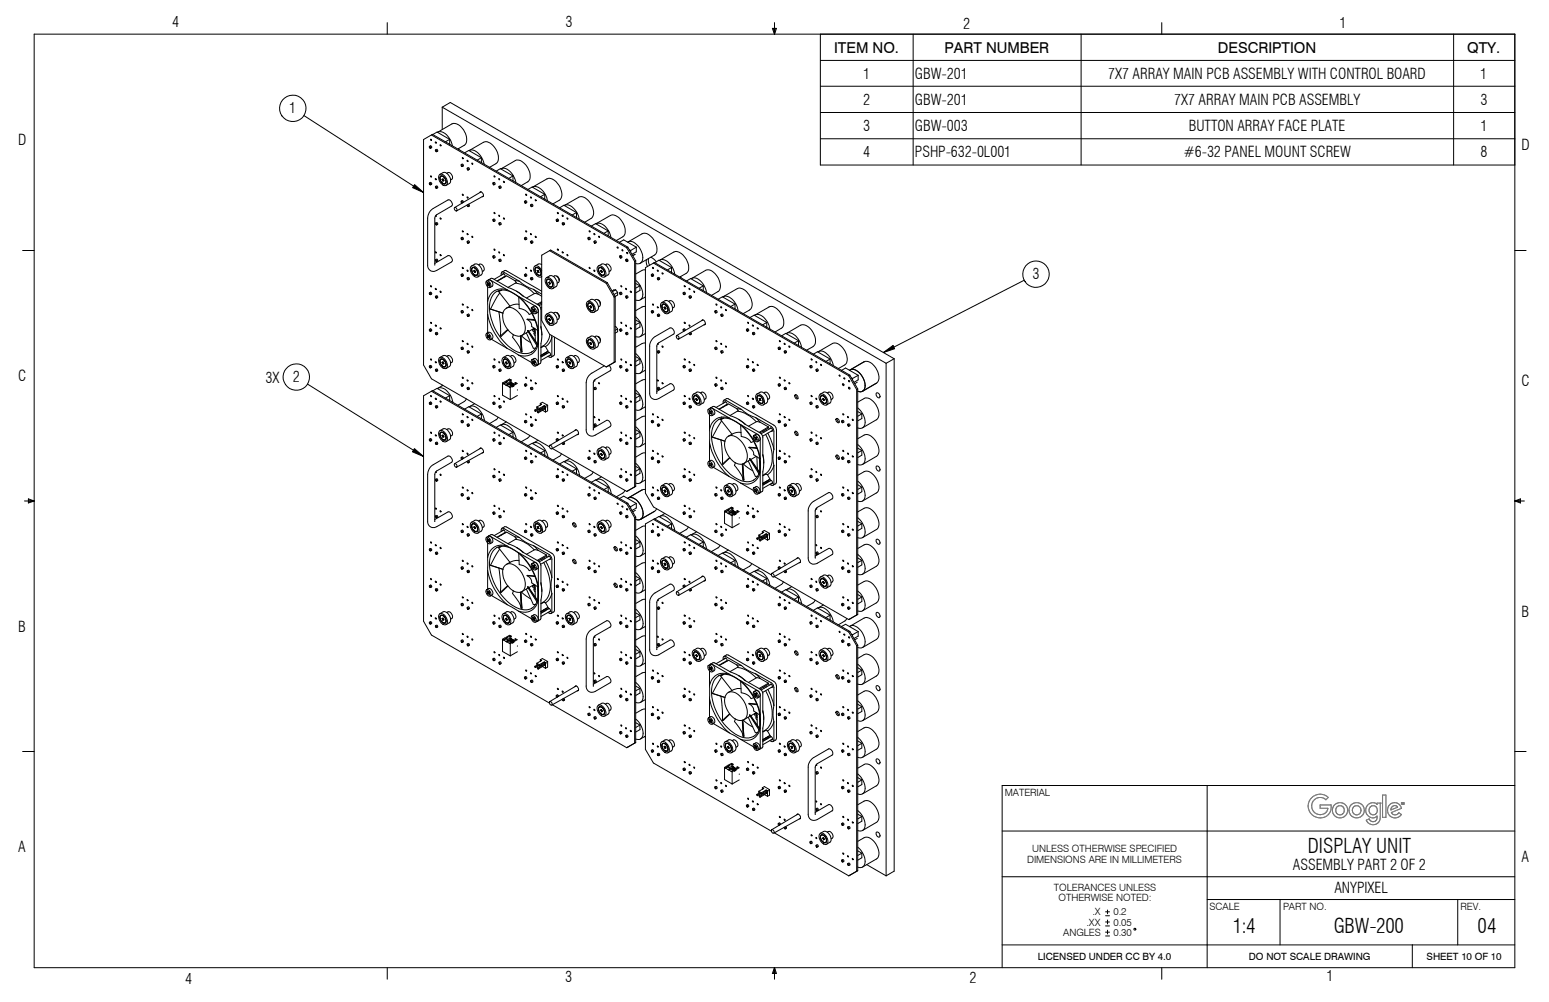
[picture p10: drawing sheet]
<svg xmlns="http://www.w3.org/2000/svg" width="432mm" height="279mm" viewBox="0 0 432 279" stroke-linecap="round" stroke-linejoin="round" font-family="sans-serif">
<defs><g id="words">
<g font-size="5.6">
<text x="364.5" y="237.9">DISPLAY UNIT</text>
<text x="343.7" y="260.2">1:4</text>
<text x="371.9" y="260.2">GBW-200</text>
<text x="411.9" y="260.2">04</text>
</g>
<g font-size="4.2">
<text x="48" y="7.5">4</text>
<text x="157.6" y="7.5">3</text>
<text x="268.5" y="8">2</text>
<text x="373.4" y="7.8">1</text>
<text x="232.5" y="14.7">ITEM NO.</text>
<text x="263.3" y="14.7">PART NUMBER</text>
<text x="339.5" y="14.7">DESCRIPTION</text>
<text x="409" y="14.7">QTY.</text>
<text x="240.6" y="22">1</text>
<text x="255.1" y="22">GBW-201</text>
<text x="308.9" y="22">7X7 ARRAY MAIN PCB ASSEMBLY WITH CONTROL BOARD</text>
<text x="412.6" y="22">1</text>
<text x="240.6" y="29.3">2</text>
<text x="255.1" y="29.3">GBW-201</text>
<text x="327.3" y="29.3">7X7 ARRAY MAIN PCB ASSEMBLY</text>
<text x="412.7" y="29.3">3</text>
<text x="80.6" y="31.6">1</text>
<text x="5.1" y="40.3">D</text>
<text x="240.6" y="36.6">3</text>
<text x="255.1" y="36.6">GBW-003</text>
<text x="331.4" y="36.6">BUTTON ARRAY FACE PLATE</text>
<text x="412.7" y="36.6">1</text>
<text x="424.2" y="41.8">D</text>
<text x="240.6" y="43.9">4</text>
<text x="255.1" y="43.9">PSHP-632-0L001</text>
<text x="329.9" y="43.9">#6-32 PANEL MOUNT SCREW</text>
<text x="412.7" y="43.9">8</text>
<text x="287.8" y="77.9">3</text>
<text x="5.1" y="106.2">C</text>
<text x="74" y="106.8">3X</text>
<text x="81.6" y="106.6">2</text>
<text x="424.2" y="107.7">C</text>
<text x="424.2" y="172">B</text>
<text x="5.1" y="176.2">B</text>
<text x="5.1" y="237.6">A</text>
<text x="360.4" y="242.6">ASSEMBLY PART 2 OF 2</text>
<text x="424.2" y="240.3">A</text>
<text x="372" y="249">ANYPIXEL</text>
<text x="51.6" y="274.4">4</text>
<text x="157.5" y="273.7">3</text>
<text x="270.3" y="274.1">2</text>
<text x="369.8" y="273.6">1</text>
</g>
<g font-size="2.8">
<text x="280.1" y="222">MATERIAL</text>
<text x="287.7" y="237.7">UNLESS OTHERWISE SPECIFIED</text>
<text x="286.3" y="240.5">DIMENSIONS ARE IN MILLIMETERS</text>
<text x="293.8" y="248.5">TOLERANCES UNLESS</text>
<text x="295.1" y="251.3">OTHERWISE NOTED:</text>
<text x="304.5" y="255.3">.X</text>
<text x="310.4" y="255.3">0.2</text>
<text x="337.2" y="253.7">SCALE</text>
<text x="357.7" y="253.7">PART NO.</text>
<text x="407.1" y="253.7">REV.</text>
<text x="296.4" y="260.9">ANGLES</text>
<text x="302.9" y="258.1">.XX</text>
<text x="310.4" y="258.1">0.05</text>
<text x="310.4" y="260.9">0.30</text>
<text x="289.3" y="267.7">LICENSED UNDER CC BY 4.0</text>
<text x="348.1" y="267.7">DO NOT SCALE DRAWING</text>
<text x="397.7" y="267.7">SHEET 10 OF 10</text>
</g>
</g></defs>
<g fill="none" stroke="#000" stroke-width=".28">
<path d="M9.5 9.5h412.8v260.3h-412.8zM107.9 6.3v3.2M215.3 7.9h1.2l-.6 1.6zM215.6 7.9l.3 1.6M215.9 6.3v3.2M216.2 7.9l-.3 1.6M228.7 9.5v36.5h193.6M228.7 16.8h193.6M254.6 9.5v36.5M301.4 9.5v36.5M323.8 6.3v3.2M405.2 9.5v36.5"/>
<path d="M84.7 32.2l33.4 21.5M120.3 37.6l-2.2 1.3v62.9l2.2 3.8 32.9 19M120.3 37.6l54.4 31.5M120.3 37.6l.3-.1 54.4 31.4M120.6 37.5l1.2-.7 3.5 2.1M121.9 36.9a2.82 2.82 0 0 1 3.5 1.9l.7 1.9M122 36.9l4-2.4a3.2 3.2 0 0 1 3.5 2.2 2.91 2.91 0 0 1-.1 3.8l-1.8 1M123.3 29.9v6.2M123.3 29.9l123.7 71.4M123.3 29.9l2.2-1.3 123.8 71.4M125.3 38.9v1.3M125.3 38.9l-1.1 .6"/>
<path d="M228.7 24h193.6M228.7 31.4h193.6M228.7 38.7h193.6M119.7 51l.4-.2 .3 .3v.3l-.4 .1M119.7 40.8l.4-.2 .3 .3v.2l-.4 .2M121.4 41.8l.3 .1v.4zM121.4 52l.3 .1 .1 .4a.3 .3 0 0 1-.4-.1 .3 .3 0 0 1 0-.4zM121.7 41.7l-.3 .1M121.7 51.9l-.3 .1M121.8 51.9l.2 .5M121.8 41.6l.2 .6M122 42.2l-.3 .1"/>
<path d="M122 52.4l-.3 .1M122.5 48.7a1.88 1.88 0 0 1 2.2 2.2 .8 .8 0 0 1-.5 .9 .8 .8 0 0 1-1-.4 2.17 2.17 0 0 1-.7-2.7zM122.6 48.6l.9-.5a2.05 2.05 0 0 1 1.8 3.1l-.9 .5M122.8 49.2a1.28 1.28 0 0 1 1.3 .6 1.28 1.28 0 0 1-.1 1.5 1.58 1.58 0 0 1-1.2-2.1zM122.9 49.1l-.3 .3 .2 .8M122.9 49.1a1.36 1.36 0 0 1 1.2 2.1M122.9 49.1h.1M123.1 50.8l.5 .4h.5M123.2 50.1h.2M123.2 50.1l.2 .1M123.3 50l-.1 .1M123.4 50.1v-.2l.1 .3"/>
<path d="M123.4 50.2v.3M123.5 50.2l.2 .2-.2-.2M123.5 50.2l-.1 .3M123.5 50l-.1 .1M123.5 50.2h-.1M123.5 50.4l-.1 .1M123.6 50.2h-.1M124.5 48.3a1.08 1.08 0 0 1 1.3 .1 1.08 1.08 0 0 1 .4 1.2l-.6 .6M126.7 58a.52 .52 0 0 1 .6 .2 .52 .52 0 0 1-.1 .6l-.5-.3zM127.8 41.4l.2 .4M128.5 46l.2-.1a.25 .25 0 0 1 .3 .3 .25 .25 0 0 1-.3 .2zM128.6 56.1l.3-.1 .3 .4"/>
<path d="M128.6 45.9l.5-.1v.5M128.9 43.9l.2 .4zM128.9 54.2h.2v.3zM128.9 56.6l-.3-.5 .2 .5M129.1 46.3l-.2 .1M129.5 42.6l1.2-.6 3.5 2M130.2 44.7l.2 .1v.2zM130.2 54.9l.2 .1v.2zM130.2 46.9l.4 .2v.3l-.3-.2zM130.4 57.1l.2 .5-.4-.4M130.5 46.7l-.2 .2M130.6 46.7l.2 .6"/>
<path d="M130.6 56.9l.2 .6M130.8 42a2.91 2.91 0 0 1 3.4 1.9l.8 1.9M130.8 47.2l-.2 .2M130.8 57.4l-.2 .2M130.9 42l3.9-2.3a2.83 2.83 0 0 1 3.2 1.7 3.3 3.3 0 0 1 .3 4.2l-1.8 1.1M133.7 53.7a.74 .74 0 0 1 .9 .1 .74 .74 0 0 1 .1 .9l-.3 .2M134 53.5h.1M134.1 53.5l-7.4 4.4M134.2 44l-.1 1.3M134.2 44l-1.2 .7M134.7 54.7h.1M134.7 54.7l-7.4 4.1"/>
<path d="M137.4 51.1l.3 .1 .1 .3a.3 .3 0 0 1-.4-.1 .3 .3 0 0 1 0-.3zM137.4 51l.4-.2 .2 .3v.3l-.3 .1M138.3 47.7l1.2-.7 3.5 2.1M139.1 52l.3 .2v.3a.29 .29 0 0 1-.3-.1 .29 .29 0 0 1 0-.4zM139.4 51.9l-.3 .1M139.4 51.9l.3 .2-.1 .3M139.6 47.1a2.82 2.82 0 0 1 3.5 1.9l.7 1.9M139.7 52.4l-.3 .1M139.7 47.1l3.9-2.3a2.14 2.14 0 0 1 2.6 .8 4.2 4.2 0 0 1 1.2 4.8l-2.1 1.4M143 49.1v1.3M143 49.1l-1.1 .6M146.2 56.2l.4 .1v.3h-.3z"/>
<path d="M146.3 56.1l.4-.1 .1 .5M146.5 54.1l.3 .1v.3zM146.8 56.5l-.2 .1M147.2 52.8l1.1-.6 3.5 2M147.9 54.9l.2 .1v.2zM147.9 57.2l.4 .1v.3l-.3-.1zM148.2 56.9l-.2 .2M148.3 56.9l.2 .3v.3M148.5 52.2a2.91 2.91 0 0 1 3.4 1.9l.7 1.9M148.5 52.2l4-2.3a2.83 2.83 0 0 1 3.2 1.7 3.2 3.2 0 0 1 .2 4.2l-1.8 1.1M148.5 57.4l-.2 .2M149.2 55.7l.2 .3z"/>
<path d="M151.8 54.2v1.3M151.8 54.2l-1.1 .7M156 58l1.2-.8 3.5 2.1M157.3 57.3a2.27 2.27 0 0 1 2.8 1l.9 1.4 .5 1.4M157.4 57.3l3.9-2.3a2.73 2.73 0 0 1 3.3 1.7 3.2 3.2 0 0 1 .2 4.2l-1.8 1.1M160.7 59.3v1.3M160.7 59.3l-1.2 .6M6.3 69.8h3.2M120 79.7l.3 .1v.2zM121.2 73.4l3.7-2.1a1.18 1.18 0 0 1 1 1.7l-4.1 2.4a1.6 1.6 0 0 1-1.8 .1 1.6 1.6 0 0 1-.8-1.5v-13.2a3.2 3.2 0 0 1 1.6-2.7l4.1-2.3a1.13 1.13 0 0 1 1 1.6l-4.2 2.5-.5 .8v13.3M121.2 74h.1M121.4 62.2l.3 .1v.4l-.3-.2z"/>
<path d="M121.4 72.4l.3 .1v.4l-.3-.1zM121.5 60.1l.1 .2-.2-.1M121.7 62.1l-.3 .1M121.7 72.3l-.3 .1M121.8 72.3l.2 .5M121.8 62.1l.2 .5M122 62.6l-.3 .1M122 72.8l-.3 .1M122.7 71l.2 .3zM128.5 66.4l.2-.1a.25 .25 0 0 1 .3 .3 .25 .25 0 0 1-.3 .2zM128.5 76.6h.3v.5zM128.6 76.5h.5l.1 .3-.3 .2"/>
<path d="M128.8 66.2l.4 .3-.3 .3M128.8 66.2l-.2 .1M128.9 64.4l.2 .3zM128.9 74.6l.2 .3zM130.2 65.2h.2v.2zM130.2 75.4h.2v.2zM130.2 67.4l.4 .1v.3l-.3-.2zM130.2 77.6l.4 .1v.3l-.3-.1zM130.5 67.1l-.2 .2M130.5 77.3l-.2 .2M130.6 77.3l.3 .5-.3 .2M130.6 67.1l.3 .5-.3 .2"/>
<path d="M131.4 74.3a1.59 1.59 0 0 1 2 1.4 .92 .92 0 0 1 .1 1.2 .92 .92 0 0 1-1.2 .2 2.17 2.17 0 0 1-.9-2.8zM131.4 74.2l.9-.5a2.09 2.09 0 0 1 2 2.8l-1.1 .7M131.6 74.7a1.29 1.29 0 0 1 1.3 .6 1.29 1.29 0 0 1-.1 1.5 1.58 1.58 0 0 1-1.2-2.1zM131.7 74.7a1.32 1.32 0 0 1 1.2 .6 1.32 1.32 0 0 1 0 1.4 1.36 1.36 0 0 1-1.2-2zM131.7 74.6l-.2 .4 .1 .8M131.7 74.7a1.33 1.33 0 0 1 1.3 .7 1.33 1.33 0 0 1-.1 1.4h-.4l-.6-.5M132.1 75.6h.2M132.1 75.6l.2 .1M132.2 75.5l-.1 .1M132.3 75.6v-.2l.1 .2M132.3 75.7v.2M132.4 75.8l-.1 .1"/>
<path d="M132.4 75.6l.2 .3-.2-.1M132.4 75.6h-.1M132.4 75.6l-.1 .1M132.4 75.9h-.1M132.5 75.7l-.1 .1M133.4 73.8a1.14 1.14 0 0 1 1.3 .4 1.14 1.14 0 0 1 .1 1.3l-.3 .2M135.6 78.5a1.05 1.05 0 0 1 1.3 1.3l-.1 .2a1.02 1.02 0 0 1-1.2-.3 1.02 1.02 0 0 1 0-1.2zM135.8 78.9l.1 .2M135.8 78.9v-.2l.2 .3M135.8 79.5l.2 .1 .1-.1M135.9 79.9v4.1M135.9 79.1l.1 .1"/>
<path d="M135.9 78.8l-.1 .1M136 79.2v.1M136 79.3l-.2 .2M136 78.1l.5-.1 4.9 2.8M136 79h.2M136.1 79l-.2 .1M136.1 78.1a1.19 1.19 0 0 1 1.1 1.7l-.5 .3M136.1 78.1l.8-.5 .5 .1 4.3 2.5a9.6 9.6 0 0 1 4 2.3l4.3 2.5M136.1 78.1l-.5 .3M136.1 79.5h.1M136.2 79l.1-.1 .1 .2M136.2 79.5h.1"/>
<path d="M136.3 79.5l.2 .3M136.4 79h-.2M136.4 79.4l-.2 .1M136.4 79.3l-.3 .2M136.4 79.4l.1 .4M136.4 79.2l-.6 .3M136.4 79.5h-.1M136.4 79l-.4 .2M136.4 79.1v.3M136.4 79.1h.1M136.4 79.1l-.4 .2M136.5 79.7v.1"/>
<path d="M137.4 71.4l.4-.1 .2 .2v.3l-.3 .2M137.4 61.2l.4-.1 .2 .2v.3l-.3 .2M137.4 61.2l.3 .2v.4l-.3-.2zM137.4 71.4l.3 .2v.4l-.3-.2zM139 60l.3 .3zM139 70.2l.2 .4zM139.1 62.2l.3 .2v.3a.29 .29 0 0 1-.3-.1 .29 .29 0 0 1 0-.4zM139.1 72.4l.3 .2v.3a.29 .29 0 0 1-.3-.1 .29 .29 0 0 1 0-.4zM139.4 62.1l-.3 .1M139.4 72.3l-.3 .1M139.4 72.3l.3 .2-.1 .3M139.4 62.1l.3 .2-.1 .3"/>
<path d="M139.7 62.6l-.3 .1M139.7 72.8l-.3 .1M139.7 76.8v-.4a.47 .47 0 0 1 .2-.5 .47 .47 0 0 1 .6 0l4.3 2.5M139.7 77.7v.1M139.9 75.9l1.1-.5 10 5.8M140.1 76.5v-.1a.55 .55 0 0 1 .6 .2 .55 .55 0 0 1 .1 .6M140.3 60.8l.3 .1v.2zM140.3 71l.3 .1v.2zM140.5 77.2l.1 .1M140.5 76.3l-2.7 1.6M140.8 77l-2.3 1.4M143.6 78.3l1.2 .1"/>
<path d="M143.6 78.3l.3 .5-2.3 1.3M143.6 78.3l-2.4-1.4-2.6 1.5M143.7 79a8.7 8.7 0 0 1 5.2 2.9M144.8 78.4a9.8 9.8 0 0 0 3.9 2.3M146.2 66.4l.4 .1v.3h-.3zM146.2 76.6l.4 .1v.3h-.3zM146.3 76.5l.3-.1 .2 .2v.3l-.2 .1M146.3 66.3l.2-.1 .3 .1v.4l-.2 .1M146.5 64.4l.2-.1 .1 .3zM146.5 74.6l.2-.1 .1 .3zM147.9 65.2l.2 .2zM147.9 75.4l.2 .2z"/>
<path d="M147.9 67.4l.4 .1v.3l-.3-.1zM147.9 77.6l.2-.1 .2 .4a.25 .25 0 0 1-.3 .1 .25 .25 0 0 1-.1-.4zM148.2 67.1l-.2 .2M148.2 77.3l-.2 .2M148.3 77.3l.2 .3v.3M148.3 67.1l.2 .3v.3M148.5 67.6l-.2 .2M148.5 77.9l-.2 .1M149.2 65.9l.2 .3zM149.4 74.6a1.4 1.4 0 0 1 1.2 2.2 1.48 1.48 0 0 1-1.2-2.2zM149.4 74.7a1.31 1.31 0 0 1 1.2 .6 1.31 1.31 0 0 1-.1 1.5 1.44 1.44 0 0 1-1.1-2.1zM149.4 74.6l-.3 .5 .2 .7"/>
<path d="M149.4 74.7a1.33 1.33 0 0 1 1.2 2M149.6 76.3l.5 .4 .6 .1M149.7 75.5l.3 .1M149.7 75.5l.2 .2M149.8 75.4l-.1 .1M149.9 75.7v.2M150 75.6l.1-.2 .1 .6-.3-.1M150.1 75.5l-.1 .1M150.1 75.7l-.2 .2M150.1 75.6l-.2 .1M150.6 76.7h.1M151 73.8l-.9-.2-1 .6"/>
<path d="M151 77.1l-.1 .1M151 75.4a1.56 1.56 0 0 0-2-1.1 2.3 2.3 0 0 0 1.6 3l.4-.2M152.2 77.5a1.59 1.59 0 0 1 2.1 1.5 .92 .92 0 0 1 .1 1.1 .92 .92 0 0 1-1.2 .3 2.28 2.28 0 0 1-1-2.9zM152.3 77.4l.9-.5a2.03 2.03 0 0 1 1.8 3l-.9 .6M152.5 77.9a1.29 1.29 0 0 1 1.3 .7 1.29 1.29 0 0 1-.1 1.5 1.58 1.58 0 0 1-1.2-2.2zM152.6 77.9l-.2 .3 .1 .8M152.6 77.9a1.36 1.36 0 0 1 1.2 2.1M152.6 77.9h.1M152.8 79.5l.5 .5h.5M153 78.8l.2 .1M153 78.8l.2 .2M153 78.8h.1"/>
<path d="M153.2 78.9v-.3v.3M153.2 79v.2M153.2 69.9l-2.2 1.3v18.2l2.2 3.8 15.8 9.1M153.2 69.9l15.8 9.1M153.2 69.9l.3-.2 15.8 9.1M153.2 78.9l.3 .2-.3-.1M153.2 78.8v.1M153.2 78.9v.1M153.2 79.2h.1M153.3 79h-.1M153.8 80h.1M154.3 77.1a1.15 1.15 0 0 1 1.3 .3 1.15 1.15 0 0 1 .1 1.3l-.4 .3"/>
<path d="M155 61.3h.3l.1 .4h-.2zM155.1 61.2l.4-.1 .2 .2-.1 .3M155.2 77l.6 .6 .1 .7M155.4 77.1v.1M155.4 77.1h.1M155.7 61.6l-.3 .1M155.9 77.9h.1M155.9 77.9h-.1M156.7 62.2l.3 .1 .1 .4a.3 .3 0 0 1-.3-.1 .3 .3 0 0 1-.1-.4zM157 62.1l-.2 .1M157.1 62.1l.2 .5M157.4 62.6l-.3 .1"/>
<path d="M158 60.8l.2 .3zM158 71l.2 .3zM163.9 66.4l.2-.1a.25 .25 0 0 1 .2 .3 .25 .25 0 0 1-.2 .2zM163.9 66.3h.5l.1 .4M164.2 64.4h.3v.3zM164.2 74.6l.3 .3zM164.5 66.7l-.3 .1M164.8 63l1.2-.6 3.5 2M165.5 65.2l.3 .2h-.1zM165.5 75.4l.3 .2h-.1zM165.6 67.4l.2-.1a.25 .25 0 0 1 .2 .3 .25 .25 0 0 1-.2 .2zM165.9 67.1l-.3 .2"/>
<path d="M165.9 67.1l.3 .4-.3 .3M166.1 62.4a2.91 2.91 0 0 1 3.5 1.9l.7 1.9M166.2 62.4l4-2.3a2.8 2.8 0 0 1 3.2 1.7 3.3 3.3 0 0 1 .2 4.2l-1.8 1.1M166.7 74.3a1.88 1.88 0 0 1 2.2 2.1 .82 .82 0 0 1-.5 .9 .82 .82 0 0 1-1-.4 2.26 2.26 0 0 1-.7-2.6zM166.8 74.2l.9-.5a2.07 2.07 0 0 1 2 2.7l-1.1 .8M167 74.7a1.29 1.29 0 0 1 1.3 .6 1.29 1.29 0 0 1-.2 1.5 1.58 1.58 0 0 1-1.1-2.1zM167 74.7a1.32 1.32 0 0 1 1.3 .6 1.32 1.32 0 0 1 0 1.4 1.42 1.42 0 0 1-1.3-2zM167.1 74.6l-.3 .4 .2 .8M167.1 74.6a1.36 1.36 0 0 1 1.2 2.1M167.1 74.6h.1M167.3 76.2l.5 .6h.5M167.4 75.6h.2"/>
<path d="M167.4 75.6l.2 .1M167.5 75.5l-.1 .1M167.6 75.6v-.2l.1 .2M167.6 75.7v.2M167.7 75.8l-.1 .1M167.7 75.6l.2 .3-.2-.1M167.7 75.6h-.1M167.7 75.6l-.1 .1M167.7 75.9h-.1M167.8 75.7l-.1 .1M168.3 76.7h.1M168.7 73.8a1.15 1.15 0 0 1 1.4 .3 1.15 1.15 0 0 1 .1 1.4l-.4 .2"/>
<path d="M169 79l2.2 3.8M169.3 78.8l-.3 .2M169.3 78.8l2.2 3.9M169.5 64.4v1.3M169.5 64.4l-1.1 .7M172.7 67.6l1.2-.7 3.5 2M172.8 71.4l.2 .1 .1 .5-.3-.2zM172.8 71.4l.4-.1 .1 .5M172.8 71.4l.3 .1v.4l.2-.1M173.1 79.7l.2 .3zM173.3 71.8l-.2 .2M173.4 69.7l.2 .3z"/>
<path d="M174.5 72.4l.3 .2v.3l-.3-.2zM174.5 72.3l.3 .1v.5l.2-.1M174.7 72.3l-.2 .1M174.7 69.1l2.2 3.8M174.8 72.3l.2 .5M175 67.5a2.27 2.27 0 0 1 2.8 1 4 4 0 0 1 .9 4.7l-.6 .3-.9-.1M175 72.8l-.2 .1M175 68.9l2.2 3.8M175 68.9l-.3 .2M175 67.5l4-2.3a2.7 2.7 0 0 1 3.2 1.7 3.2 3.2 0 0 1 .3 4.2l-4 2.3M175.4 69.6l.4 .2M175.8 69.8v.5"/>
<path d="M176.9 72.9v62.9l.3-.2M177 70.9l-.6 .4M177.2 78.1a4.7 4.7 0 0 1 1.7 5.1l-.8 .6-.9-.1M177.2 79l1.2 .7M177.2 72.7l-.3 .2M177.2 72.7v62.9M177.4 68.9l-1.6 .9M177.4 68.9v1.3l-1.3 .7M178.4 79.7v1.3l-1.2 .7M178.4 79.7l-1.2 .6M179.9 75.3l-.9 .1-1.8 1M180.2 72.4v.9l.3 1"/>
<path d="M180.8 72.1l.3 1.9M181.4 71.8l.8 .4 .7 .8M181.6 76.6l.3 .1v.3l-.3-.1zM181.6 76.5l.3-.1 .3 .1v.3l-.3 .2M182.2 73.4l-2.3 1.2v62.9l2.3 3.9 32.9 18.9M182.2 73.4l54.4 31.4M182.2 73.4l.2-.2 54.5 31.4M182.5 73.2l1.2-.6 3.5 2M183.2 75.4l.2 .2zM183.3 77.6l.3 .1v.3l-.3-.1zM183.6 77.3l-.3 .2M183.6 77.3l.3 .3-.1 .3"/>
<path d="M183.8 72.6a2.13 2.13 0 0 1 2.9 1l.9 1.3 .5 1.6M183.9 77.9l-.3 .1M184 72.5l3.8-2.2a2.83 2.83 0 0 1 3.3 1.7 3.4 3.4 0 0 1 .3 4.2l-1.9 1.1M184.5 76.1h.2l.1 .3zM187.2 74.6v1.3M187.2 75.9h.1M187.2 74.6l-1.1 .7M189.7 77.1l.2 .4M191.3 78.4l1.2-.7 3.5 2M192.7 77.7a1.95 1.95 0 0 1 2.5 .6 5.9 5.9 0 0 1 1.7 3.3M192.8 77.6l3.9-2.2a2.7 2.7 0 0 1 3.2 1.7 3.2 3.2 0 0 1 .2 4.2l-1.8 1.1M196 79.7v1.3"/>
<path d="M196 79.7l-1.1 .7M285.5 78.1l-39.2 20.2M422.3 69.8h3.1M119.7 91.9l.5-.1 .1 .4M119.7 81.7l.4-.2 .3 .3-.4 .4M120 89.9l.3 .1v.2zM120.3 92.2l-.3 .2M121.3 80.4l.3 .1v.3zM121.3 90.6l.3 .1v.3zM121.4 92.9l.2-.1a.25 .25 0 0 1 .2 .3 .25 .25 0 0 1-.2 .2zM121.7 92.7l-.3 .1M121.7 82.5l-.3 .1"/>
<path d="M121.8 92.7l.2 .5M121.8 82.5l.2 .5M122 93.2l-.3 .1M122 83l-.3 .1M122.5 99.7a1.95 1.95 0 0 1 2.2 2.2 .8 .8 0 0 1-.5 .9 .8 .8 0 0 1-1-.4 2.24 2.24 0 0 1-.7-2.7zM122.6 99.7l.9-.5a2.03 2.03 0 0 1 1.8 3l-.9 .5M124.5 99.4a1.14 1.14 0 0 1 1.4 .3 1.14 1.14 0 0 1 0 1.3l-.3 .2M128.5 97h.3l.1 .4a.3 .3 0 0 1-.3-.1 .3 .3 0 0 1-.1-.3zM128.5 86.8h.3v.5zM128.6 86.7l.3-.1 .2 .1 .1 .3-.3 .2M128.6 96.9l.3-.1 .2 .1 .1 .3-.3 .3M128.9 84.8l.2 .3z"/>
<path d="M130.2 98l.4 .1v.3l-.3-.1zM130.2 87.8l.4 .1v.3l-.3-.1zM130.5 97.8l-.2 .1M130.5 87.6l-.2 .1M130.6 87.5l.3 .6-.3 .1M130.6 97.8l.3 .5-.3 .1M135.6 93a1.16 1.16 0 0 1 1.1 1.8 1.27 1.27 0 0 1-1.1-1.8zM135.6 93a1.1 1.1 0 0 1 1.4 0 1.1 1.1 0 0 1 .3 1.4l-.6 .3M135.8 93.4l.4 .2M135.8 93.4l.1 .3M135.8 94l.2 .2 .1-.1M135.9 84v3.7"/>
<path d="M135.9 93.7l.1 .1M135.9 87.7v5.1M135.9 93.4h-.1M135.9 87.7a16.9 16.9 0 0 0 5.5 9.5M136 93.8v.1M136 93.9l-.2 .1M136.1 93.6l-.2 .1M136.1 94.1h.1M136.2 94.1h.1M136.2 93.6l.3 .2M136.2 93.6h.2l-.4 .2M136.3 94.1l.1 .3"/>
<path d="M136.4 93.7v.1M136.4 93.7l-.6 .3M136.4 93.9v.2M136.4 94l-.2 .1M136.4 93.9l-.3 .2M136.4 94.1l.1 .2M136.4 94.1h-.1M136.4 93.6h.1M136.4 93.6v.1M136.4 93.6l-.4 .3M136.5 93.8l-.1 .1M136.5 94.3l-.1 .1"/>
<path d="M136.7 86.2l3.5 1.1zM136.9 94.6l4.5 2.6M137.5 82a3.8 3.8 0 0 1 5-.6 14.8 14.8 0 0 1 7.4 14.1 3.7 3.7 0 0 1-5.6 2.7 14.5 14.5 0 0 1-7.7-13.9zM139 81.3l3.2 4M139.1 87l.4 4.1v2.6M139.3 81.7l-2.6 4.5M139.8 80.9l-.8 .4M139.9 80.9l-.9 .4M140.3 99.7l.9-.5a1.98 1.98 0 0 1 1.8 3l-1 .5M140.3 99.7a2.18 2.18 0 0 1 1.9 2.9 1.87 1.87 0 0 1-2.3-2zM140.5 86.5a2.14 2.14 0 0 1 3.4 0 6 6 0 0 1 2.2 6.4 2.16 2.16 0 0 1-3.4 .1 5.5 5.5 0 0 1-2.2-6.5zM141.4 80.8a3.9 3.9 0 0 0-5.5 3.2"/>
<path d="M141.4 97.2l3.2 1.8M141.4 80.8l3.2 1.9M141.5 91.9l-2 1.8M141.6 92l-1.9 1.8-.2-.1M142.2 85.3l-1 .6M142.2 99.4a1.13 1.13 0 0 1 1.4 .2 1.13 1.13 0 0 1 .1 1.3l-.4 .3M143.1 93.3l-.2 .7 1.8 2.6 .5 1.4M144 81.2l2 1.4M144.6 82.7a16.6 16.6 0 0 1 5.5 9.5M144.6 82.7l4.7 2.7 .6 .6 .2 .5v5.7M144.6 99l3.5 2M144.6 82.8l.1 3.2 1.7 .5 1.1 1.2 .8-.3"/>
<path d="M144.7 84.9h-1.5l-1 .4M145.1 93.7l.1 4.5 .3-.1M145.2 93.6l.3 4.5zM145.3 93.6l2.7 1.9M146.7 92.8l2 4.3h.6M146.9 89.1l1.1 .9 .2 1.1 1.7 1.1M146.9 89.1l2.3 .3M146.9 89.1h2.2M147.2 92.2l2.6 3.7M147.2 92.2l2.4 4.1M147.2 92.2l2.6 3.9-.2 .2M147.2 92.5l-1.7 1"/>
<path d="M148.1 85.9a1.05 1.05 0 0 1 1.2 .2 1.05 1.05 0 0 1 .1 1.2 1.11 1.11 0 0 1-1.3-1.4zM148.2 98.2h.1M148.3 85.7l.5-.3a1.08 1.08 0 0 1 1.1 .8 1.08 1.08 0 0 1-.6 1.3M148.4 86.2l.2 .2M148.4 86.2l.1-.1 .2 .2M148.5 86.2h-.1M148.5 86.8l.2 .2 .1-.2M148.6 86.4v.1M148.6 86.7l-.1 .1M148.6 86.5v.2M148.7 91.7l.4 .5M148.7 80.7l1.3 1.3"/>
<path d="M148.7 86.3h.1M148.7 86.3l.3-.1-.2 .1M148.7 80.7l2.3 1.3M148.8 91.7l.3 .8a.52 .52 0 0 1-.5-.1 .52 .52 0 0 1-.1-.6M148.8 86.3l-.2 .1M148.8 86.3l.1-.2 .1 .4M148.9 91.6l.2 .3M148.9 86.8h-.1M148.9 86.8h.1M148.9 91.5l-1.5 .9M149 86.6l-.5 .2M149 86.6v.1"/>
<path d="M149 86.5v.1M149 86.5l-.4 .2M149 86.7l.2 .3-.2-.2M149 86.7l-.1 .1M149 86.7l-.2 .1M149 86.4l-.4 .1M149.1 86.7l-.1 .1M149.1 92.8l.1 .2M149.1 91.7l.1 3.3M149.2 92.8a.43 .43 0 0 0-.4 .4 .43 .43 0 0 0 .4 .4M149.6 96.3h.1M149.9 92.2v3.3"/>
<path d="M150 85l.7 .7 .1 .6v5.1a9.8 9.8 0 0 1 0 4.4v5.1l-.1 .4-.8 .5M150 82l-.9-.2-2.3 1.3M150 82l1 .6M150.1 92.2v3.6M150.1 95.8v5.7l-.4 .3M150.1 95.8a4 4 0 0 1-5.5 3.2M150.8 91l.2 2.4M150.8 99.1l2-1.2zM151 84.5h.1M151 85.8l-.3 .1M151 84.8l-.7 .4M151 84.1l-1.3 .7"/>
<path d="M151 84.4l-1 .6M151.8 98.8l.2 .1M152.1 96.6l-.5-.1-.8 .5M152.1 96.6l.7 1.3M152.2 87.7a1.59 1.59 0 0 1 2.1 1.5 .92 .92 0 0 1 .1 1.1 .92 .92 0 0 1-1.2 .3 2.28 2.28 0 0 1-1-2.9zM152.3 98.2l.1 .1M152.3 87.6l.9-.5a2.11 2.11 0 0 1 2 2.8l-1.1 .8M152.4 98.3v.3l-1.6 .8M152.4 98.3l-1.6 .8M152.5 88.1a1.29 1.29 0 0 1 1.3 .7 1.29 1.29 0 0 1-.1 1.5 1.58 1.58 0 0 1-1.2-2.2zM152.5 88.2a1.32 1.32 0 0 1 1.3 .6 1.32 1.32 0 0 1 0 1.4 1.39 1.39 0 0 1-1.3-2zM152.6 88.1l-.2 .3 .1 .8"/>
<path d="M152.6 88.1a1.31 1.31 0 0 1 1.2 .7 1.31 1.31 0 0 1 0 1.4M152.7 98.5v-.2a.52 .52 0 0 1 .7 .2 .52 .52 0 0 1-.2 .7l-.1-.1M152.8 89.7l.5 .5h.5M153 89.1h.2M153 89.1l.2 .1M153 89v.1M153.1 98.3l-2.3 1.3M153.2 89.1v-.3v.3M153.2 89.2v.2M153.2 89.1l.3 .3-.3-.2M153.2 89v.1M153.2 89.1v.1"/>
<path d="M153.2 89.4h.1M153.3 93.3a4.2 4.2 0 0 1-2.5 3.5M153.3 89.2h-.1M153.5 98.9l-2.7 1.6M153.8 93.5v.6M153.8 90.2h.1M153.8 94.1v5a.45 .45 0 0 1-.2 .5 .45 .45 0 0 1-.5 0l-.4-.2M153.8 94.1a3.9 3.9 0 0 1-1.7 2.5M154.3 87.3a1.15 1.15 0 0 1 1.3 .3 1.15 1.15 0 0 1 .1 1.3l-.4 .3M154.6 94v4.8l-1 .8M155.2 87.2l.6 .6 .1 .7M155.5 87.3l-.1 .1"/>
<path d="M155.9 88.1h-.1M157.9 99.7a2.04 2.04 0 0 1 1.9 3 2.04 2.04 0 0 1-2.2-2.3zM158 99.7l.9-.5a2.06 2.06 0 0 1 1.9 2.8l-1.1 .7M159.9 99.4a1.13 1.13 0 0 1 1.3 .1 1.13 1.13 0 0 1 .3 1.3l-.5 .4M163.7 94.3a2.02 2.02 0 0 1 2.1 2.7 1.16 1.16 0 0 1-1.9-.6l-.5-1.3zM163.7 84.1a2.02 2.02 0 0 1 2.1 2.7 1.16 1.16 0 0 1-1.9-.6l-.5-1.3zM163.8 94.3l.9-.5a1.97 1.97 0 0 1 1.8 3l-.9 .5M163.8 84.1l.9-.6a2.01 2.01 0 0 1 1.8 3.1l-.9 .5M164 95.9a.67 .67 0 0 1-.2-.9 .67 .67 0 0 1 .9-.2 1.36 1.36 0 0 1 .6 2M164 94.8a1.37 1.37 0 0 1 1.5 1.9 1.15 1.15 0 0 1-1.7-1.2zM164 84.6a1.24 1.24 0 0 1 1.3 .6 1.24 1.24 0 0 1-.2 1.5 1.51 1.51 0 0 1-1.1-2.1zM164.1 84.5l-.3 .6 .2 .6"/>
<path d="M164.1 84.5a1.36 1.36 0 0 1 1.2 2.1M164.1 84.5a1.51 1.51 0 0 1 1.3 2.1 1.37 1.37 0 0 1-1.3-.7 1.37 1.37 0 0 1 0-1.4zM164.3 96.4l.5 .4 .6 .1M164.3 86.1l.5 .5h.6M164.4 85.5h.2M164.4 95.7h.2M164.4 95.7l.2 .1M164.4 85.5l.2 .1M164.5 95.6l-.1 .1M164.5 85.4l-.1 .1M164.6 85.5v-.2l.1 .3M164.6 85.6v.3"/>
<path d="M164.6 95.7v-.2l.1 .3M164.6 95.8v.3M164.7 95.8l.2 .2-.2-.2M164.7 95.8l-.1 .3M164.7 85.6l-.1 .3M164.7 85.6l.2 .2-.2-.2M164.7 95.7h-.1M164.7 95.8h-.1M164.7 96l-.1 .1M164.7 85.5h-.1M164.7 85.6h-.1M164.7 85.8l-.1 .1"/>
<path d="M164.8 85.6h-.1M164.8 95.8h-.1M165.7 83.7a1.11 1.11 0 0 1 1.2 .1 1.11 1.11 0 0 1 .4 1.2l-.5 .6M165.7 93.9a1.14 1.14 0 0 1 1.3 .2 1.14 1.14 0 0 1 .3 1.3l-.5 .4M166.6 83.6a1.02 1.02 0 0 1 .7 1.3M166.6 93.8a1.02 1.02 0 0 1 .7 1.3M166.9 94h.1M167 83.8h-.1M167.4 84.5l-.1 .1M167.4 94.7l-.1 .1M171.2 82.8v18.2M171.5 82.7l-.3 .1"/>
<path d="M171.5 91.1l.1-.1 .6 .7M171.5 82.7v18.2M171.6 80.8l-.9 .5M171.6 80.8l.6 .7M171.6 80.8l-1 .4M172.2 81.5l-1 .6M172.2 81.5v.8l-.7 .4M172.2 91.7v.8l-.7 .4M172.2 91.7l-.7 .4M172.8 81.6l.2 .1 .1 .5-.3-.2zM172.8 91.9l.5-.1 .1 .3-.3 .3M172.8 81.6h.5l.1 .3-.3 .3"/>
<path d="M173.1 89.9l.2 .3zM174.4 80.4l.2 .1v.3zM174.4 90.6l.2 .1v.3zM174.5 82.6l.3 .2v.3l-.3-.1zM174.7 92.7l-.2 .1M174.7 82.5l-.2 .1M174.8 92.7l.2 .4-.2 .2M174.8 82.5l.2 .4-.2 .2M175.7 81.2l.2 .1v.2zM175.7 91.4l.2 .1v.2zM177.2 98.6a4.6 4.6 0 0 1 1.7 5l-.8 .6-.9-.1M177.2 88.3a4.7 4.7 0 0 1 1.7 5.1l-.8 .6-.9-.1"/>
<path d="M177.2 99.4l1.2 .7M177.2 89.2l1.2 .7M178.4 89.9v1.3l-1.2 .7M178.4 89.9l-1.2 .7M179.9 95.7l-.9 .1-1.8 1M179.9 85.5l-.9 .1-1.8 1M179.9 93l-1.4 .9M179.9 82.8l-1.4 .8M181.6 86.8l.3 .1v.3l-.3-.1zM181.9 86.6l-.3 .1M181.9 86.6l.3 .3-.3 .3M183.2 85.6l.2 .3z"/>
<path d="M183.3 98l.3 .1v.3l-.3-.1zM183.3 87.8l.3 .1v.3l-.3-.1zM183.4 95.8l.1 .2h-.2M183.6 97.8l-.3 .1M183.6 87.5l-.3 .2M183.6 97.7l.3 .6-.3 .1M183.6 87.5l.3 .5-.3 .2M184.4 84.5a1.44 1.44 0 0 1 1.9 1.1 1.08 1.08 0 0 1 .3 1.1 1.08 1.08 0 0 1-1 .8 2.3 2.3 0 0 1-1.2-3zM184.5 84.4l.9-.5a1.99 1.99 0 0 1 1.7 3l-.9 .5M184.7 84.9a1.39 1.39 0 0 1 1.3 .6 1.39 1.39 0 0 1 0 1.5 1.46 1.46 0 0 1-1.3-2.1zM184.7 84.9a1.32 1.32 0 0 1 1.2 .6 1.32 1.32 0 0 1 .1 1.4 1.39 1.39 0 0 1-1.3-2zM184.8 84.8l-.3 .4 .2 .8"/>
<path d="M184.8 84.8a1.4 1.4 0 0 1 1.2 2.1M184.8 84.8v.1M184.9 86.5l.6 .5h.5M185.1 85.8h.2M185.1 85.8l.2 .1M185.2 85.7l-.1 .1M185.3 85.8v-.2l.1 .3M185.3 85.9v.2M185.4 86l-.1 .1M185.4 85.9l.2 .2-.2-.1M185.4 85.8h-.1M185.4 85.9h-.1"/>
<path d="M185.4 86.1h-.1M185.5 85.9l-.1 .1M186 86.9h.1M186.4 84a1.08 1.08 0 0 1 1.4 .5 1.08 1.08 0 0 1-.3 1.4M188.6 93.6a.59 .59 0 0 1 .6 .3 .59 .59 0 0 1-.1 .7l-.5-.4zM190.5 81.6l.3 .2v.3a.29 .29 0 0 1-.4-.1 .29 .29 0 0 1 .1-.4zM190.5 91.9l.3-.2 .3 .4M190.5 81.6l.3-.1 .2 .2 .1 .3-.3 .2M190.6 92.3v.1M190.8 92.3l-.3-.5-.1 .2 .2 .3M192.2 92.8l.2 .5-.3-.4M192.4 82.5l-.3 .1"/>
<path d="M192.5 92.7l.2 .4-.3 .2M192.5 82.5l.2 .4-.3 .2M193.4 81.2l.2 .1v.2zM195.6 89.4a.68 .68 0 0 1 .8 0 .68 .68 0 0 1 .2 .8l-.3 .4M195.9 89.2h.1M196 89.2l-7.4 4.4M196.6 90.4h.1M196.6 90.4l-7.4 4.1M199.2 97l.2-.1 .2 .4a.25 .25 0 0 1-.3 .1 .25 .25 0 0 1-.1-.3zM199.2 86.8l.2-.1 .2 .4a.25 .25 0 0 1-.3 .1 .25 .25 0 0 1-.1-.3zM199.5 96.8l.4 .2-.1 .3M199.5 86.6l.4 .2-.1 .3"/>
<path d="M199.6 96.8l-.3 .1M199.6 86.6l-.3 .1M199.6 84.8h.2v.3zM199.6 95h.2v.3zM199.9 97.3l-.3 .2M199.9 87.1l-.3 .1M200.2 83.4l1.2-.6 3.5 2M200.9 98h.3v.5zM200.9 87.8l.2-.1a.25 .25 0 0 1 .3 .3 .25 .25 0 0 1-.3 .2zM201.2 97.8l-.2 .1M201.2 87.5l-.2 .2M201.3 97.7l.2 .6"/>
<path d="M201.3 87.5l.2 .6M201.5 82.8a1.95 1.95 0 0 1 2.5 .6 5.6 5.6 0 0 1 1.8 3.3M201.5 98.3l-.2 .1M201.5 88.1l-.2 .1M201.6 82.7l3.9-2.2a2.87 2.87 0 0 1 3.3 1.7 3.2 3.2 0 0 1 .2 4.2l-1.8 1.1M202.2 86.3l.2 .3zM204.9 84.8l-.1 1.3M204.9 84.8l-1.2 .7M208.1 91.8l.4-.1 .2 .5M208.1 91.8l.3 .1v.5l-.3-.2zM208.4 89.9l.2 .3zM208.7 92.2l-.3 .2"/>
<path d="M209 88.6l1.2-.7 3.5 2M209.7 90.6l.3 .1v.3zM209.8 92.8l.3 .2v.3l-.3-.1zM210.1 92.7l-.3 .1M210.1 92.7l.3 .3-.3 .3M210.3 87.9a2.45 2.45 0 0 1 3.3 1.4l.8 1.4 .2 1.1M210.5 87.8l3.9-2.2a2.34 2.34 0 0 1 2.9 1.2 4.1 4.1 0 0 1 .8 4.5l-2.1 1.3M211.1 91.4l.2 .3-.2-.1zM213.7 89.9v1.3M213.7 89.9l-1.1 .7M216.9 97h.3v.5zM217 96.9h.5l.1 .3-.3 .3"/>
<path d="M217.3 95l.2 .3zM217.9 93.6l1.1-.6 3.6 2M218.6 95.8l.2 .3zM218.6 98l.3 .1v.3l-.2-.1zM218.9 97.8l-.2 .1M219 97.7l.2 .5-.3 .2M219.2 93a2.45 2.45 0 0 1 3.2 1.4l.8 1.4 .2 1.1M219.3 92.9l3.9-2.2a3.4 3.4 0 0 1 3.7 2.6 2.71 2.71 0 0 1-.2 3.3l-1.9 1.1M222.6 95l-.1 1.3M222.6 95l-1.2 .7M226.7 98.8l1.2-.7 3.5 2M228 98.1a1.91 1.91 0 0 1 2.5 .6 5.6 5.6 0 0 1 1.8 3.3"/>
<path d="M228.2 98l3.8-2.2a2.7 2.7 0 0 1 3.3 1.7 3.4 3.4 0 0 1 .3 4.2l-1.9 1.1M85.7 107.1l32.4 20.2M119.7 102.1l.5-.1 .1 .4M119.7 112.3l.4-.2 .3 .3-.4 .4M120 100.1l.3 .1v.2zM120 110.3l.3 .3zM120.3 109.1l-2.2 1.3v62.8l2.2 3.9 32.9 18.9M120.3 109.1l54.4 31.4M120.3 109.1l.3-.2 54.4 31.4M120.3 102.4l-.3 .2M120.6 109l1.2-.7 3.5 2M121.3 100.9l.2-.1 .1 .3z"/>
<path d="M121.3 111.1l.2-.1 .1 .3zM121.4 103.1l.2-.1a.25 .25 0 0 1 .2 .3 .25 .25 0 0 1-.2 .2zM121.4 113.3l.2-.1a.25 .25 0 0 1 .2 .3 .25 .25 0 0 1-.2 .2zM121.7 102.9l-.3 .1M121.7 113.1l-.3 .1M121.8 102.9l.2 .5M121.8 113.1l.2 .5M121.9 108.4a2.45 2.45 0 0 1 3.3 1.3l.6 1 .4 1.5M122 103.4l-.3 .1M122 113.6l-.3 .1M122.8 100.2a1.29 1.29 0 0 1 1.3 .6 1.29 1.29 0 0 1-.1 1.5 1.58 1.58 0 0 1-1.2-2.1zM122.8 100.2a1.32 1.32 0 0 1 1.3 .6 1.32 1.32 0 0 1 0 1.4 1.42 1.42 0 0 1-1.3-2z"/>
<path d="M122.9 100.1l-.3 .4 .2 .8M122.9 100.2a1.36 1.36 0 0 1 1.2 2M122.9 100.2h.1M123.1 101.8l.5 .5h.5M123.2 101.1h.2M123.2 101.1l.2 .1M123.3 107.4v.2M123.3 101l-.1 .1M123.4 101.1v-.2l.1 .3M123.4 101.2v.3M123.5 107.4l-1.4 .8M123.5 101.3l-.1 .2"/>
<path d="M123.5 101.2l.2 .2-.2-.1M123.5 101.1h-.1M123.5 101.2h-.1M123.5 101.4l-.1 .1M123.6 101.2l-.1 .1M124.5 119.8a1.15 1.15 0 0 1 1.4 .3 1.15 1.15 0 0 1 .1 1.3l-.4 .2M125.3 110.3v1.3M125.3 110.3l-1.1 .7M128.6 107.1l.2 .1 .1 .5-.3-.2zM128.6 117.3l.2 .1 .1 .5-.3-.2zM128.6 107.1h.5l.1 .3-.3 .3M128.6 117.3h.5l.1 .3-.3 .3"/>
<path d="M128.9 115.4l.2 .3zM129.5 114.1l1.2-.7 3.5 2M130 111.2l-.6 .8-1.8 1M130.2 116.2h.2v.3zM130.3 108.1l.3 .2-.1 .4-.3-.4zM130.3 118.3l.3 .2v.4l-.3-.2zM130.5 108l-.2 .1M130.5 118.2l-.2 .1M130.6 108l.3 .5-.3 .1M130.6 118.2l.3 .5-.3 .2M130.8 113.5a2.45 2.45 0 0 1 3.2 1.3l.6 1 .4 1.5M132.3 112.6l-1.4 .8"/>
<path d="M134.2 115.4l-.1 1.4M134.2 115.4l-1.2 .7M137.4 102.1l.3 .1v.4l-.3-.2zM137.4 112.3l.3 .1v.4l-.3-.2zM137.4 112.3l.4-.2 .2 .2v.3l-.3 .2M137.4 102.1l.5-.1 .1 .4M138 102.4l-.3 .2M138.3 119.2l1.2-.7 3.5 2M138.8 116.3l-.5 .7-1.8 1.1M139 100.9h.2v.3zM139 111.1l.2 .3zM139.1 103.1l.3 .1v.3h-.3z"/>
<path d="M139.1 113.3l.3 .1v.3h-.3zM139.4 102.9l-.3 .1M139.4 113.1l-.3 .1M139.4 113.1l.3 .3-.1 .2M139.4 102.9l.3 .3-.1 .2M139.6 118.6a1.95 1.95 0 0 1 2.6 .5 5.6 5.6 0 0 1 1.7 3.3M139.7 103.4l-.3 .1M139.7 113.6l-.3 .1M140.1 106.8v3.4l2.1 1.2M140.1 106.8l.3 .2M140.3 111.8h.2l.1 .3zM140.4 107l.7 .4"/>
<path d="M140.4 107h.1M140.5 100.1a1.39 1.39 0 0 1 1.2 2.2 1.48 1.48 0 0 1-1.2-2.2zM140.6 100.1l-.3 .5 .2 .7M140.6 100.2a1.37 1.37 0 0 1 1.2 2M140.6 100.2h.1M140.7 101.8l.5 .4 .6 .1M140.9 101l.2 .1M140.9 106.6h.1M140.9 106.6l-.2-.1-.6 .3M140.9 106.6l.1 .1M140.9 101l.2 .2M141 101h-.1"/>
<path d="M141 106.7l-.6 .3M141 106.7l.6 .4M141.1 107.4h.1M141.1 107.4l.2 .1M141.1 101.2v.2M141.1 106.3v.1M141.1 106.4l.2 .2M141.1 106.4l-.2 .2M141.1 106.3l.2 .1M141.1 117.6l-1.3 .8M141.1 101.1l.1-.2v.3M141.2 101.3l-.1 .1"/>
<path d="M141.2 101.4h-.1M141.2 101.2l.2 .2-.2-.1M141.2 101l-.1 .1M141.2 101.2h-.1M141.3 101.2l-.1 .1M141.3 106.4v.2M141.3 107.5h.1M141.3 107.5l.7 .4M141.3 106.6l-.3 .1M141.6 107.1l.3 .1M141.6 107.1l-.5 .3M141.9 107.2l-.6 .3"/>
<path d="M141.9 107.2l.7 .4M141.9 107.2h.1M142 107.9h.1M142 107.9l.2 .1M142.1 105.7l-1 .6M142.2 105.9v.6M142.2 106.5l-.8 .4M142.2 106.5l.2 .1M142.2 105.9l-.9 .5M142.2 105.9v.1M142.2 108v3.4M142.2 106h.1"/>
<path d="M142.2 106h.2M142.4 106v.6M142.4 105.8l-.2 .2M142.5 106.7v.1M142.5 106.7l-.6 .4M142.5 106.7l-.7 .4M142.6 107.6l-.6 .3M142.6 107.6l.3 .1M142.6 106.6h-.2M142.6 106.6h.1M142.6 106h-.2M142.7 106.8v.1"/>
<path d="M142.7 106.8l-.7 .5M142.7 106.8l-.8 .4M142.8 106.9v.1M142.8 106.9l.2 .1-.8 .4M142.8 106.9l-.7 .4M142.9 107.7l-.7 .3M143 107.4v.1M143 107.5l-.2 .2M143 107.5l.2 .2M143 107.4l.2 .1M143 107.4l-.3 .2M143 107v.1"/>
<path d="M143 107l-.6 .5M143 107l-.7 .4M143.2 107.1v.1M143.2 107.5v.2M143.2 107.7l-.3 .2v-.2M143.2 107.1l-.6 .5M143.2 107.1l-.7 .4M143.6 106.7v.3M143.6 106.7l.2 .1M143.7 106.6l-.1 .1M143.8 106.8h.1M143.8 106.8l-.8 .6"/>
<path d="M144 106.8h-.2M144.2 108.7v.1M144.2 106.9l-1 .6M144.2 110.3l-2 1.1M146.3 117.3l.3-.1 .2 .2 .1 .3-.3 .2M146.3 107.1l.3-.1 .2 .2 .1 .3-.3 .2M146.3 107.1l.3 .2v.3a.29 .29 0 0 1-.4-.1 .29 .29 0 0 1 .1-.4zM146.3 117.3l.3 .2v.3a.29 .29 0 0 1-.4-.1 .29 .29 0 0 1 .1-.4zM147.9 106l.2 .3zM147.9 116.2l.2 .3zM147.9 108.2h.3l.1 .4a.31 .31 0 0 1-.4-.1 .31 .31 0 0 1 0-.3zM147.9 118.4l.4 .1v.4l-.3-.1z"/>
<path d="M148.2 108l-.2 .1M148.2 118.2l-.2 .1M148.3 100.3a1.11 1.11 0 0 1 1 .6 1.11 1.11 0 0 1-.1 1.2 1.19 1.19 0 0 1-.9-1.8zM148.3 100.3a1.08 1.08 0 0 1 1.4 0 1.08 1.08 0 0 1 .2 1.4l-.1 .1M148.3 118.2l.2 .2v.3M148.3 108l.2 .2v.3M148.5 100.7l.1-.1 .1 .3M148.5 101.2l.1 .2M148.5 100.7l.1 .3M148.5 108.5l-.2 .1M148.5 118.7l-.2 .2M148.6 101.1l-.1 .1"/>
<path d="M148.6 100.7h-.1M148.6 101v.1M148.7 101.3l-.1 .1M148.7 100.9l.2 .1M148.7 101.3l.1 .1M148.7 100.9l-.1 .1M148.8 101.4l.1 .1M148.8 101h-.2M148.9 101h.2l-.1 .3M148.9 101.5l.2 .2M149 101.3v.1M149 101.3l-.2 .1"/>
<path d="M149 101l-.5 .2M149 101.4l-.1 .1M149 101.4l.1 .2M149 101l.1 .1M149.1 100.9l-.2 .1M149.1 101.1l-.4 .2M149.1 100.9l-.1 .1M149.1 100.9h.1M149.1 100.9l-.5 .2M149.1 101.1l-.5 .3M149.1 114.3l.2 .2M149.1 114.3l.2 .4"/>
<path d="M149.1 101.6v.1M149.2 106.7l.2 .1v.3zM149.2 116.9l.2 .1v.3zM149.3 114.5v.2M149.6 113.5v.3l.8 .4M149.6 113.5l.8 .4M149.8 101.8l-.5 .3M149.8 114.8l.2 .1M149.8 114.8l.2 .3M149.9 113.9l-.8 .4M150 114.9v.2M150.1 114l-.8 .5"/>
<path d="M150.3 114.1l-1 .6M150.4 113.9v.3M150.6 112.5l.3 .3M150.6 112.9h.1M150.6 112.5l.4 .2-1.4 .8M150.6 112.5l.6-.3 1.5 .8M150.7 114l.1 .2M150.7 112.7l-.1 .2M151.2 114.4l.9 .5M151.5 113.4l-1.1 .8M151.5 113.4l.6 .3M151.7 113.1v.1"/>
<path d="M151.7 113.1l.4 .2M151.7 113.1l-1.3 .8M151.7 113.2l-.2 .2M151.7 113.2l.4 .3M151.8 113.8l-.2-.1-1.8 1.1M151.8 113.8v.3l-1.8 1M151.8 113.8l-1.8 1.1M152.1 113.3v.2M152.1 113.7v1.2M152.1 113.5v.2M152.7 113v1.6l-.6 .3M152.7 113l-.6 .3"/>
<path d="M155 112.3l.4 .1v.4l-.2-.1zM155 102.1l.4 .1v.4l-.2-.1zM155.1 112.3l.5-.1v.4M155.1 102.1l.5-.1v.4M155.4 100.1l.2 .1v.2zM155.4 110.3l.2 .1v.2zM155.7 112.6l-.3 .2M155.7 102.4l-.3 .2M156.7 113.3l.2-.1a.25 .25 0 0 1 .3 .3 .25 .25 0 0 1-.3 .2zM156.7 103.1l.2-.1a.25 .25 0 0 1 .3 .3 .25 .25 0 0 1-.3 .2zM156.8 100.8l.1 .4-.2-.2zM157 113.1l-.2 .1"/>
<path d="M157 102.9l-.2 .1M157.1 113.1l.2 .5M157.1 102.9l.2 .5M157.4 113.6l-.3 .1M157.4 103.4l-.3 .1M158 111.8l.2 .3zM158.2 100.2a1.29 1.29 0 0 1 1.3 .7 1.29 1.29 0 0 1-.2 1.4 1.53 1.53 0 0 1-1.1-2.1zM158.2 100.2a1.32 1.32 0 0 1 1.2 .6 1.32 1.32 0 0 1 .1 1.4 1.42 1.42 0 0 1-1.3-2zM158.2 100.1l-.2 .7 .1 .5M158.2 100.2h.1M158.3 100.2a1.4 1.4 0 0 1 1.2 2M158.4 101.8l.6 .4 .5 .1"/>
<path d="M158.6 101l.2 .1M158.6 101l.2 .2M158.7 101h-.1M158.8 101.2l-.1 .2M158.8 101.1l.1-.2 .2 .6-.2-.2M158.9 101.3l-.2 .1M158.9 101.3h.1M158.9 101.1l-.1 .1M159 101l-.2 .1M159.4 102.2h.1M160.6 119.8l-.1 .1M160.6 119.8l-7.4 4.4"/>
<path d="M165.4 119.8v.1M165.6 108.2h.3v.4a.3 .3 0 0 1-.3-.1 .3 .3 0 0 1 0-.3zM165.6 118.3l.3 .1v.5l-.3-.2zM165.7 106l.1 .3-.2-.1M165.9 118.2l-.3 .1M165.9 108l-.3 .1M165.9 118.2l.3 .4-.3 .3M165.9 108l.3 .4-.3 .2M168.4 102l-3.4 2.1a3.2 3.2 0 0 0-1.6 2.6v13.1a1.62 1.62 0 0 0 .8 1.6 1.62 1.62 0 0 0 1.7-.1l4.2-2.3a1.16 1.16 0 0 0-1-1.8l-3.7 2.2M169.8 101.9l.4 .6v.8l-4.3 2.5-.5 .9v13.1M171.2 101l-2.2 1.3M171.5 100.9l-.3 .1"/>
<path d="M171.5 100.9l-2.5 1.4M172.7 112.3h.2a.25 .25 0 0 1 .3 .2 .25 .25 0 0 1-.3 .3zM172.7 102.1h.2a.25 .25 0 0 1 .3 .2 .25 .25 0 0 1-.3 .3zM172.8 112.3l.5-.1 .1 .3-.3 .3M172.8 102.1l.5-.1 .1 .3-.3 .3M173.1 100.1l.2 .3zM173.1 110.3l.2 .3zM174.4 100.8l.2 .1v.3zM174.4 111.1h.2v.3zM174.4 113.3l.4 .1v.3l-.3-.1zM174.7 113.1l-.2 .1M174.7 102.9l-.2 .1"/>
<path d="M174.8 113.1l.2 .4-.2 .2M174.8 102.9l.2 .5M175 103.4l-.2 .1M175.7 101.6h.2l.1 .3zM175.7 111.8h.2l.1 .3zM177.2 108.8a4.6 4.6 0 0 1 1.7 5l-.8 .6-.9-.1M177.2 119a4.6 4.6 0 0 1 1.7 5l-.8 .6-.9-.1M177.2 119.8l1.2 .7M177.2 109.6l1.2 .7M178.4 100.1v1.3l-1.2 .7M178.4 110.3v1.3l-1.2 .7M178.4 100.1l-1.2 .7"/>
<path d="M178.4 110.3l-1.2 .7M179.9 116.1l-.9 .1-1.8 1.1M179.9 105.9l-.9 .1-1.8 1M179.9 113.4l-1.4 .9M179.9 103.2l-1.4 .9M181.6 117.3l.4-.1 .2 .2v.3l-.3 .2M181.6 117.3l.3 .2v.4l-.3-.2zM183.1 109.1l3.7-2.1a1.13 1.13 0 0 1 .9 1.8l-4.1 2.3a1.63 1.63 0 0 1-1.7 .1 1.63 1.63 0 0 1-.8-1.6v-13.1a3.3 3.3 0 0 1 1.5-2.6l4.2-2.5a1.15 1.15 0 0 1 .9 1.8l-4.1 2.4-.5 .8v13.3M183.2 116.2l.3 .3zM183.3 108.2l.3 .1v.3l-.3-.1zM183.3 118.3l.3 .2v.3a.29 .29 0 0 1-.3-.1 .29 .29 0 0 1 0-.4zM183.6 108l-.3 .1"/>
<path d="M183.6 118.2l-.3 .1M183.6 118.2l.3 .5-.3 .1M183.6 108l.3 .5-.3 .1M184.5 116.9l.3 .1v.3zM190.4 112.3l.4 .1v.4l-.3-.1zM190.5 112.3l.3-.2 .2 .2 .1 .3-.3 .2M190.5 102.1l.2-.2 .3 .2 .1 .3-.3 .2M190.7 100.1l.3 .1v.2zM190.7 110.3l.3 .1v.2zM192.4 102.9l-.3 .1M192.4 113.1l-.3 .1M192.5 113.1l.2 .4-.3 .2"/>
<path d="M192.5 102.9l.2 .3v.2M192.7 103.4l-.3 .1M193.3 109.9a1.84 1.84 0 0 1 2.1 1.9 .86 .86 0 0 1-.3 1.1 .86 .86 0 0 1-1.2-.3 2.15 2.15 0 0 1-.6-2.7zM193.3 109.9l.9-.5a1.99 1.99 0 0 1 1.8 3l-.9 .5M193.4 101.6l.2 .1v.2zM193.5 110.4a1.4 1.4 0 0 1 1.5 1.9 1.15 1.15 0 0 1-1.7-1.2zM193.5 110.4a1.32 1.32 0 0 1 1.3 .6 1.32 1.32 0 0 1 0 1.4 1.42 1.42 0 0 1-1.3-2zM193.6 110.3l-.3 .7 .2 .5M193.6 110.4h.1M193.6 110.4a1.4 1.4 0 0 1 1.2 2M193.8 112l.6 .5h.5M193.9 111.3h.2"/>
<path d="M193.9 111.3l.2 .1M194 111.3h-.1M194.1 111.3v-.2l.1 .3M194.1 111.4v.3M194.2 111.4l.2 .2-.2-.1M194.2 111.5l-.1 .2M194.2 111.3h-.1M194.2 111.4h-.1M194.2 111.6l-.1 .1M194.3 111.4l-.1 .1M194.8 112.4h.1M195.2 109.6a1.14 1.14 0 0 1 1.4 .1 1.14 1.14 0 0 1 .2 1.3l-.5 .4"/>
<path d="M197.4 114.2a1.06 1.06 0 0 1 1.1 .5 1.06 1.06 0 0 1-.1 1.2 1.35 1.35 0 0 1-1-1.7zM197.5 114.1l.5-.3a1.19 1.19 0 0 1 1.1 1.8l-.6 .3M197.7 114.5l.6 .2 .1 .8-.3-.3-.2 .2-.2-.2 .2-.3zM197.8 119.7v3.7M197.8 115.7v4M197.9 113.9l.5-.2 4.9 2.8M198 113.7l1.1-.4 4.5 2.7a9.1 9.1 0 0 1 3.9 2.2l4.4 2.5M198.3 114.8h.1M199.2 107.2h.3l.1 .3a.25 .25 0 0 1-.3 .1 .25 .25 0 0 1-.1-.3zM199.4 117.8a3.7 3.7 0 0 1 5-.6 15.1 15.1 0 0 1 7.5 13.4 3.8 3.8 0 0 1-5.7 3.3 14.4 14.4 0 0 1-7.7-13.9zM199.5 107l.4 .2-.1 .3M199.6 107l-.3 .1"/>
<path d="M199.9 107.5l-.3 .2M200.9 117l3.1 4.1M200.9 117l.9-.4zM200.9 108.2h.3v.5zM201.1 116.2l.1 .2M201.2 117.4l-2.6 4.5M201.2 108l-.2 .1M201.3 107.9l.2 .6M201.5 108.5l-.2 .1M201.6 112.5v-.4a.46 .46 0 0 1 .2-.5 .46 .46 0 0 1 .6 0l4.3 2.6M201.6 113.4v.1M201.8 111.6l.8-.5 .4 .1 12.7 7.3 .6 .8 .2 15.1-.2 .4-.8 .5"/>
<path d="M201.9 112.3l.1-.2a.56 .56 0 0 1 .6 .2 .56 .56 0 0 1 .1 .6M202.3 112.1l-2.7 1.5M202.4 112.9l.1 .1M202.7 112.7l-2.3 1.4M203.3 116.5l3.2 1.9M203.3 116.5a4 4 0 0 0-5.5 3.2M205.4 114l1.3 .2M205.4 114l.4 .5-2.3 1.4M205.4 114l-2.3-1.4-2.6 1.5M205.6 114.6a8.5 8.5 0 0 1 5.2 3M205.8 116.9l2.1 1.5M206.5 118.4a16.3 16.3 0 0 1 5.4 9.5"/>
<path d="M206.5 118.6l.1 3.1 1.7 .6 1.1 1.1 .7-.3M206.5 118.4l5.1 3.1 .3 .8v5.6M206.7 114.2a9.1 9.1 0 0 0 3.9 2.2M208.1 112.3h.2a.25 .25 0 0 1 .2 .2 .25 .25 0 0 1-.2 .3zM208.1 112.3l.5-.1 .1 .4M208.1 102.1l.4-.2 .2 .5M208.4 100.1l.2 .3zM208.4 110.3l.2 .3zM208.7 102.4l-.3 .2M208.7 112.6l-.3 .2M209.7 100.8l.3 .1v.3zM209.7 111l.3 .1v.3z"/>
<path d="M209.8 113.3l.3 .1v.3l-.3-.1zM210.1 113.1l-.3 .1M210.1 102.9l-.3 .1M210.1 113.1l.3 .4-.3 .2M210.1 102.9l.3 .4-.3 .2M210.6 116.4l4.4 2.5 .5 .6 .2 .7v5.1M210.6 116.4l1.3 1.3M211 109.9l.9-.5a1.98 1.98 0 0 1 1.8 3l-.9 .5M211 109.9a2.02 2.02 0 0 1 1.7 3 2.02 2.02 0 0 1-1.7-3zM211.1 110.5a1.23 1.23 0 0 1 1.3 .3 1.23 1.23 0 0 1 .3 1.4 .87 .87 0 0 1-1 .2 .87 .87 0 0 1-.5-.8zM211.2 110.4a1.34 1.34 0 0 1 1.3 .6 1.34 1.34 0 0 1-.1 1.5 1.46 1.46 0 0 1-1.2-2.1zM211.3 110.3l-.3 .5 .2 .7"/>
<path d="M211.3 110.4a1.38 1.38 0 0 1 1.2 2M211.3 110.4h.1M211.5 112l.7 .5h.3M211.6 111.2l.2 .1M211.6 111.2l.2 .2M211.7 111.2h-.1M211.9 117.7l-.9-.2-2.3 1.3M211.9 117.7l2.3 1.3M211.9 111.5l-.1 .1M211.9 111.5l.2 .1zM211.9 111.5h.1M212 111.3l-.2 .1"/>
<path d="M212 111.2l-.2 .4M212 111.2l-.1 .2M212 111.3h-.2M212.5 112.4h.1M212.9 109.6a1.07 1.07 0 0 1 1.4 .4 1.07 1.07 0 0 1-.3 1.4M213.4 119.8l.3 .3M214.2 119l-2.6 1.6M214.2 119v.4l-2.3 1.3M214.6 119.5a.48 .48 0 0 1 .7 .1 .48 .48 0 0 1-.2 .7l-.1-.1M215 119.3l-2.8 1.6M216.9 117.4h.3l.1 .4a.3 .3 0 0 1-.4-.1 .3 .3 0 0 1 0-.3zM216.9 107.2h.3v.5z"/>
<path d="M217 107.1l.3-.1 .2 .1 .1 .3-.3 .3M217 117.3l.3-.1 .2 .1 .1 .3-.3 .3M217.3 105.2l.2 .3zM218.6 118.4l.3 .1 .1 .3a.29 .29 0 0 1-.4-.1 .29 .29 0 0 1 0-.3zM218.6 108.2l.3 .1v.3l-.2-.1zM218.9 118.2l-.2 .1M218.9 108l-.2 .1M219 107.9l.2 .6-.3 .1M219 118.2l.2 .5-.3 .1M221.7 110.1a.74 .74 0 0 1 .7 .4 .74 .74 0 0 1-.1 .8 .81 .81 0 0 1-.6-1.2zM221.8 110l.2 .7 .5 .4M225.8 112.3l.3 .1v.4l-.3-.1z"/>
<path d="M225.8 102.1l.3-.2 .3 .2v.3l-.3 .2M225.8 112.3l.3-.2 .3 .2v.3l-.3 .2M226.1 110.2l.2 .4-.2-.1zM227.4 100.8l.2 .4zM227.4 111l.2 .4zM227.8 113.1l-.3 .1M227.8 102.9l-.3 .1M227.8 102.9l.3 .4-.3 .2M227.8 113.1l.3 .4-.3 .2M228.6 109.9a2.02 2.02 0 0 1 2.1 2.7 1.16 1.16 0 0 1-1.9-.5l-.5-1.4zM228.7 109.9l.9-.5a1.97 1.97 0 0 1 1.7 3l-.9 .5M228.7 101.6l.3 .1v.2z"/>
<path d="M228.9 110.4a1.39 1.39 0 0 1 1.3 .6 1.39 1.39 0 0 1 0 1.5 1.46 1.46 0 0 1-1.3-2.1zM228.9 110.4a1.24 1.24 0 0 1 1.2 .7 1.24 1.24 0 0 1-.1 1.4 1.51 1.51 0 0 1-1.1-2.1zM228.9 110.3l-.2 .7 .2 .5M228.9 110.4a1.39 1.39 0 0 1 1.3 2M229.1 112l.6 .4 .5 .1M229.3 111.3h.2M229.3 111.3l.2 .1M229.4 111.3h-.1M229.5 111.3v-.2l.1 .3M229.5 111.4v.3M229.6 111.4l.2 .2-.2-.1M229.6 111.5l-.1 .2"/>
<path d="M229.6 111.3h-.1M229.6 111.4h-.1M229.6 111.6l-.1 .1M229.7 111.4l-.1 .1M230.2 112.4h.1M230.6 109.6a1.14 1.14 0 0 1 1.3 .1 1.14 1.14 0 0 1 .3 1.3l-.5 .4M231.4 100.1v1.3M231.4 100.1l-1.1 .7M231.4 101.4h.1M233.1 116.7a.66 .66 0 0 1 .8 .4 .66 .66 0 0 1-.3 .8l-.5-.4zM233.3 116.7l.1 .6 .5 .4M233.9 104.6l.2 .3z"/>
<path d="M234.6 103.3l1.1-.7 3.5 2M234.6 117.4l.4 .1v.3a.29 .29 0 0 1-.4 0 .29 .29 0 0 1 0-.4zM234.7 117.3l.3-.1 .2 .2v.3l-.3 .2M234.9 107.1a.27 .27 0 0 1 .3 .1 .27 .27 0 0 1-.1 .3zM235.2 107.1v.1M235.2 107.2h.1M236.6 118.2l-.3 .1M236.6 104.8l2.2 3.8M236.7 118.2l.2 .5-.3 .1M236.8 103.3a2.18 2.18 0 0 1 3 .9 4 4 0 0 1 .9 4.7l-.9 .4-.7-.2M236.8 108.1l.1 .1M236.9 104.6l2.2 3.9"/>
<path d="M236.9 104.6l-.3 .2M237 103.1l3.9-2.2a2.83 2.83 0 0 1 3.2 1.7 3.2 3.2 0 0 1 .2 4.2l-3.8 2.3M237.3 105.3l.4 .2M237.6 116.9l.2 .3zM237.7 105.5v.5M238.8 108.6v62.9l.3-.2M239 106.6l-.7 .4M239.1 112.1l1.8-1a2.14 2.14 0 0 1 2.6 .9 4.3 4.3 0 0 1 1.1 4.8l-4.1 2.5M239.1 108.5l-.3 .1M239.1 114.8l1.1 .6M239.1 108.5v62.8M239.1 113.7a4.7 4.7 0 0 1 1.8 5.2l-.8 .5-1-.1"/>
<path d="M239.2 104.6v1.3l-1.2 .7M239.2 104.6l-1.5 .9M240.2 115.4v1.3l-1.1 .6M240.2 115.4l-1.1 .7M244.3 109.6a.85 .85 0 0 1 .9 .4 .85 .85 0 0 1-.1 1 .99 .99 0 0 1-.8-1.4zM247 101.3v142.9M249.3 100l-2.3 1.3M249.3 100v142.9l-2.3 1.3M6.8 139.7h2.7M7.9 139.1l1.6 .6-1.6 .6zM7.9 139.4l1.6 .3M9.5 139.7l-1.6 .3"/>
<path d="M120 122.3l.4 .3-.4 .4M120 122.3l-.3 .2M120 120.5l.3 .3zM121.3 121.3l.2-.1 .1 .3zM121.4 123.5h.3v.5l-.3-.2zM121.4 133.7h.3v.5zM121.5 131.5l.1 .2h-.2M121.7 123.3l-.3 .1M121.7 133.5l-.3 .1M121.8 133.5l.2 .5M121.8 123.3l.2 .5M122 123.8l-.3 .2"/>
<path d="M122 134l-.3 .2M122.5 120.2a1.88 1.88 0 0 1 2.2 2.1 .8 .8 0 0 1-.5 .9 .8 .8 0 0 1-1-.3 2.2 2.2 0 0 1-.7-2.7zM122.6 120.1l.9-.5a2.13 2.13 0 0 1 2 2.8l-1.1 .7M122.8 120.6a1.29 1.29 0 0 1 1.3 .7 1.29 1.29 0 0 1-.1 1.4 1.58 1.58 0 0 1-1.2-2.1zM122.8 120.6a1.32 1.32 0 0 1 1.3 .6 1.32 1.32 0 0 1 0 1.4 1.39 1.39 0 0 1-1.3-2zM122.9 120.5l-.3 .4 .2 .8M122.9 120.6a1.36 1.36 0 0 1 1.2 2.1h-.5l-.5-.5M123.2 121.5h.2M123.2 121.5l.2 .1M123.3 121.5h-.1M123.4 121.5v-.2l.1 .3M123.4 121.6v.3"/>
<path d="M123.5 121.7l-.1 .2M123.5 121.6l.2 .2-.2-.1M123.5 121.5h-.1M123.5 121.6h-.1M123.5 121.8l-.1 .1M123.6 121.6l-.1 .1M126.7 129.3a.51 .51 0 0 1 .7 .3 .51 .51 0 0 1-.4 .7l-.3-.5zM128.6 137.8l.5-.1 .1 .3-.3 .3M128.6 127.6l.4-.2 .2 .4M128.9 125.6l.2 .3zM128.9 135.8l.2 .3zM128.9 128l-.1-.4h-.2l.2 .5"/>
<path d="M130.2 126.4h.2v.3zM130.2 136.6l.2 .1v.2zM130.4 128.5l.2 .6-.4-.4M130.5 138.6l-.2 .2M130.6 138.6l.2 .5M130.6 128.4l.3 .5-.3 .2M130.8 139.1l-.2 .2M131.6 137.3l.1 .4-.2-.2zM133.7 125.1a.72 .72 0 0 1 .9 .1 .72 .72 0 0 1 .1 .9l-.3 .2M134 124.9v.1M134.1 124.9l-7.4 4.4M134.7 126.1l-7.4 4.2"/>
<path d="M137.4 132.7l.3 .1v.4l-.3-.2zM137.4 122.5l.3 .1v.4l-.3-.2zM137.7 132.5l.3 .3-.3 .4M137.7 122.3l.3 .3-.3 .4M137.7 132.5l-.3 .2M137.7 122.3l-.3 .2M139 121.3l.2 .3zM139 131.5l.2 .3zM139.1 133.7l.3 .1v.4l-.3-.1zM139.1 123.5l.3 .1v.4l-.3-.1zM139.4 133.5l-.3 .1M139.4 123.3l-.3 .1"/>
<path d="M139.4 133.5l.3 .3-.1 .2M139.4 123.3l.3 .3-.1 .2M139.7 134l-.3 .2M139.7 123.8l-.3 .2M140.3 122h.2l.1 .3zM143 120.5v1.3M143 120.5l-1.1 .7M146.3 137.8l.3-.2 .2 .2 .1 .3-.3 .2M146.3 127.6l.3-.2 .2 .2 .1 .3-.3 .2M146.3 127.6l.3 .4a.29 .29 0 0 1-.4-.1 .29 .29 0 0 1 .1-.3zM146.5 135.8l.3 .1v.2zM147.2 124.3l1.1-.7 3.5 2"/>
<path d="M147.7 121.4l-.5 .7-1.9 1.1M147.9 126.4l.2 .3zM147.9 136.6l.2 .3zM148.2 138.6l-.2 .2M148.2 128.4l-.2 .1M148.3 138.6l.2 .2v.3M148.3 128.4l.2 .2v.3M148.5 123.7a1.95 1.95 0 0 1 2.5 .5 5.9 5.9 0 0 1 1.7 3.3M148.5 139.1l-.2 .2M148.5 128.9l-.2 .2M149.2 127.1l.2 .1v.3zM149.2 137.3l.2 .1v.3z"/>
<path d="M150 122.8l-1.4 .8M151.8 125.6v1.4M151.8 125.6l-1.1 .7M153.3 124.2a.58 .58 0 0 1 .5 .3 .58 .58 0 0 1-.1 .7l-.5-.6zM154 125.1l20.7 11.9M155 132.7h.2l.2 .4a.25 .25 0 0 1-.3 0 .25 .25 0 0 1-.1-.3zM155.2 123h.1M155.3 122.3l.3 .1 .1 .4M155.3 132.5l.4 .2-.1 .4M155.4 120.5h.2v.3zM155.4 130.7h.2v.3zM155.4 122.3l-.3 .2"/>
<path d="M155.4 132.5l-.3 .2M155.4 122.9l-.2-.4a.25 .25 0 0 0-.2 .2 .25 .25 0 0 0 .2 .3M155.7 133.1l-.3 .1M156 129.4l1.2-.7 3.5 2M156.5 126.5l-.5 .7-1.9 1.1M156.7 133.7h.3v.5zM156.9 123.4a.25 .25 0 0 1 .3 .3 .25 .25 0 0 1-.3 .3l-.2-.5M157 133.5l-.2 .1M157.1 123.3l.2 .5M157.1 133.5l.2 .5M157.3 128.8a1.95 1.95 0 0 1 2.6 .5l1.2 1.8 .5 1.5M157.4 123.8l-.3 .2"/>
<path d="M157.4 134l-.3 .2M158.8 127.8l-1.4 .9M160.2 120.1a.66 .66 0 0 1 1 .2 .66 .66 0 0 1-.3 .9M160.7 130.7v1.3M160.7 130.7l-1.2 .7M161.2 121h.1M161.2 121l-7.4 4.1M163.9 127.6h.3v.5l-.3-.2zM163.9 127.6l.4-.2 .2 .5M163.9 137.8l.4-.2 .2 .5M164.2 125.6l.3 .1v.2zM164.2 135.8l.3 .1v.2z"/>
<path d="M164.5 127.9l-.3 .2M164.5 138.1l-.3 .2M164.8 134.5l1.2-.7 3.5 2M165.4 131.6l-.6 .8-1.8 1M165.5 126.4h.3v.3zM165.5 136.6l.3 .1v.2zM165.6 128.5l.3 .1v.5l-.3-.2zM165.9 128.4l-.3 .1M165.9 138.6l-.3 .2M165.9 128.4l.3 .4-.3 .3M165.9 138.6l.3 .4-.3 .3M166.1 133.9a2.13 2.13 0 0 1 2.9 .9l1 1.4 .4 1.5"/>
<path d="M166.7 125.3a1.99 1.99 0 0 1 2.1 2.7 1.13 1.13 0 0 1-1.9-.6l-.4-1.1v-.6zM166.8 125.2l.9-.5a2.05 2.05 0 0 1 1.8 3l-.9 .5M167 125.7a1.28 1.28 0 0 1 1.3 .7 1.28 1.28 0 0 1-.2 1.4 1.58 1.58 0 0 1-1.1-2.1zM167 125.8a1.3 1.3 0 0 1 1.3 .5 1.3 1.3 0 0 1 0 1.4 1.37 1.37 0 0 1-1.3-1.9zM167.1 125.6l-.3 .4 .2 .8M167.1 125.7a1.36 1.36 0 0 1 1.2 2.1M167.1 125.7h.1M167.3 127.3l.5 .5h.5M167.4 126.6l.2 .1M167.5 126.6h-.1M167.6 133l-1.3 .8M167.6 126.7v-.3l.1 .3"/>
<path d="M167.6 126.7v.3M167.7 126.7l.2 .2-.2-.1M167.7 126.8l-.1 .2M167.7 126.6l-.1 .1M167.7 126.7h-.1M167.7 127h-.1M167.8 126.7l-.1 .1M168.3 127.8h.1M168.7 124.9a1.08 1.08 0 0 1 1.3 0 1.08 1.08 0 0 1 .3 1.2l-.5 .6M169.5 135.8l-1.1 .7M169.5 135.8v1.4M172.7 139l1.2-.7 3.5 2.1"/>
<path d="M172.7 122.5h.2a.25 .25 0 0 1 .3 .2 .25 .25 0 0 1-.3 .3zM172.7 132.7l.3 .1v.4zM172.8 122.5l.5-.1 .1 .3-.3 .3M173 132.5l-.2 .2M173 132.5l.4 .4-.3 .3M173.1 120.5l.2 .1v.2zM173.1 130.7l.2 .3zM174.2 136.7l-.6 .8-1.8 1M174.4 121.3h.2v.3zM174.4 131.5h.2v.3zM174.4 123.5l.4 .1v.4l-.3-.2zM174.4 133.7l.4 .1v.4l-.3-.2z"/>
<path d="M174.7 123.3l-.2 .1M174.7 133.5l-.2 .1M174.8 133.5l.2 .4-.2 .3M174.8 123.3l.2 .5M175 139a2.45 2.45 0 0 1 3.2 1.3 3.7 3.7 0 0 1 .6 4.4l-.9 .3-.7-.2M175 123.8l-.2 .2M175 136.9l-.3 .1M175.7 122h.2l.1 .3zM175.7 132.2h.2v.3zM177.2 129.2a4.6 4.6 0 0 1 1.7 5l-.8 .6-.9-.1M177.2 130l1.2 .7M177.2 135.6l-2.5 1.4"/>
<path d="M178.4 120.5v1.3l-1.2 .7M178.4 130.7v1.3l-1.2 .7M178.4 120.5l-1.2 .7M178.4 130.7l-1.2 .7M179.9 136.5l-.9 .1-3.9 2.3M179.9 126.3l-.9 .1-1.8 1.1M179.9 133.8l-1.4 .9M179.9 123.6l-1.4 .9M181.6 127.6l.4-.2 .2 .2v.3l-.3 .2M181.6 137.8l.4-.2 .2 .2v.3l-.3 .2M181.6 127.6l.3 .1v.4l-.3-.2zM183.2 126.4l.2 .3z"/>
<path d="M183.3 136.5l.1 .4zM183.3 138.7l.3 .5a.29 .29 0 0 1-.3-.1 .29 .29 0 0 1 0-.4zM183.3 128.5l.3 .2v.3a.29 .29 0 0 1-.3-.1 .29 .29 0 0 1 0-.4zM183.6 138.6l-.3 .1M183.6 128.4l-.3 .1M183.6 128.4l.3 .5-.3 .2M183.6 138.6l.3 .5-.3 .2M184.4 135.5a2.02 2.02 0 0 1 2.1 2.7 1.16 1.16 0 0 1-1.9-.6l-.5-1.4zM184.5 135.4l.9-.5a2.01 2.01 0 0 1 1.7 3l-.9 .5M184.5 127.1l.3 .1v.3zM184.7 135.9a1.35 1.35 0 0 1 1.3 .6 1.35 1.35 0 0 1 0 1.5 1.41 1.41 0 0 1-1.3-2.1zM184.7 136a1.24 1.24 0 0 1 1.3 .6 1.24 1.24 0 0 1-.2 1.4 1.51 1.51 0 0 1-1.1-2z"/>
<path d="M184.8 135.8l-.3 .4 .2 .8M184.8 135.9a1.4 1.4 0 0 1 1.2 2.1M184.8 135.9h.1M184.9 137.5l.6 .5h.5M185.1 136.8l.2 .1M185.2 136.8h-.1M185.3 136.9v-.3l.1 .3M185.3 136.9v.3M185.4 136.9l.2 .2-.2-.1M185.4 137l-.1 .2M185.4 136.8l-.1 .1M185.4 136.9h-.1"/>
<path d="M185.4 137.2h-.1M185.5 136.9l-.1 .1M186 138h.1M186.4 135.1a1.09 1.09 0 0 1 1.3 .1 1.09 1.09 0 0 1 .3 1.3l-.5 .4M190.4 122.5l.4 .1v.4l-.3-.1zM190.4 132.7l.4 .1v.4l-.3-.1zM190.5 122.5l.4-.1 .1 .5M190.7 132.5l.4 .3-.3 .4M190.7 132.5l-.2 .2M190.7 120.5h.2l.1 .3zM190.7 130.7h.2l.1 .3zM191 122.8l-.2 .2"/>
<path d="M192.4 123.3l-.3 .1M192.4 133.5l-.3 .1M192.5 123.3l.2 .3v.2M192.5 133.5l.2 .4-.3 .3M192.7 123.8l-.3 .2M193.4 122l.2 .3zM193.4 132.2l.2 .3zM197.5 128.7a1.09 1.09 0 0 1 1.1 .6 1.09 1.09 0 0 1-.1 1.2 1.18 1.18 0 0 1-1-1.8zM197.5 128.7l.5-.3a1.08 1.08 0 0 1 1.2 .8 1.08 1.08 0 0 1-.7 1.3M197.7 129.1l.6 .3-.1 .3 .2 .4-.4-.3-.2 .1zM197.8 123.4a16.6 16.6 0 0 0 5.5 9.5M197.8 123.4v5.1"/>
<path d="M198.6 121.9l3.5 1.1M198.8 130.3l4.5 2.6M199.5 137.6l.4 .2-.1 .3M199.6 137.6l-.3 .2M199.6 135.8l.2 .1v.2zM199.9 138.1l-.3 .2M201 138.7l.2 .1 .1 .5-.3-.2zM201 122.7l.4 4.1v2.6M201.2 138.6l-.2 .1M201.3 138.6l.2 .5M201.5 139.1l-.2 .2M202 135.5a1.83 1.83 0 0 1 2.3 2 .78 .78 0 0 1-.4 1 .78 .78 0 0 1-1-.3 2.33 2.33 0 0 1-.9-2.7z"/>
<path d="M202.1 135.4l1-.5a2.03 2.03 0 0 1 1.7 3l-.9 .5M202.3 136a1.31 1.31 0 0 1 1.3 .4 1.31 1.31 0 0 1 .2 1.4 .93 .93 0 0 1-.9 .1 .93 .93 0 0 1-.6-.8zM202.3 136a1.28 1.28 0 0 1 1.3 .4 1.28 1.28 0 0 1 .2 1.3l-.1 .2a1.26 1.26 0 0 1-1.5-1.4zM202.4 135.8l-.2 .5 .1 .7M202.4 135.9a1.4 1.4 0 0 1 1.3 2.1M202.4 135.9h.1M202.6 137.5l.4 .4 .7 .1M202.6 121.9a2.47 2.47 0 0 1 3.6 .7 5.8 5.8 0 0 1 1.8 6.1 2.45 2.45 0 0 1-3.9-.3 5.1 5.1 0 0 1-1.5-6.5zM202.8 136.8l.2 .1M202.9 136.7l-.1 .1M203 136.9l-.1 .3M203 136.9v-.3l.1 .3"/>
<path d="M203.1 137l-.2 .2M203.1 136.9l.2 .3-.2-.2M203.1 136.9h-.1M203.1 137.1l-.2 .1M203.1 136.8l-.1 .1M203.2 136.9l-.1 .1M203.3 132.9l3.2 1.8M203.4 127.6l-2 1.8M203.5 127.7l-1.9 1.8-.2-.1M203.6 138h.1M204 121.1l-1 .5M204.1 135.1a1.15 1.15 0 0 1 1.3 .2 1.15 1.15 0 0 1 .2 1.4l-.5 .2"/>
<path d="M205 129l-.3 .8 2.1 2.8 .3 1.1M206.5 134.7l3.5 2M206.6 120.6h-1.5l-1.1 .5M206.9 129.4l.2 4.5h.2M207.1 129.4l.2 4.5zM207.2 129.3l2.6 2M208.6 128.5l2 4.3h.6M208.8 124.8l1 .9 .3 1.1 1.7 1.1M208.8 124.8l2.2 .3M208.8 124.8h2.1M209 127.9l.2 .1M209 127.9l2.5 4.1"/>
<path d="M209 127.9l2.7 3.9-.2 .2M209.1 128.2l-1.7 1M209.2 128l2.5 3.6M210.1 121.4a1.07 1.07 0 0 1 1.1 .6 1.07 1.07 0 0 1-.2 1.2 1.37 1.37 0 0 1-.9-1.8zM210.1 133.9h.1M210.1 136a1.12 1.12 0 0 1 1.1 .6 1.12 1.12 0 0 1-.1 1.2 1.23 1.23 0 0 1-1-1.8zM210.2 136a1.05 1.05 0 0 1 1.2-.1 1.05 1.05 0 0 1 .5 1.1l-.1 .4-.6 .4M210.2 121.4l.5-.3a1.07 1.07 0 0 1 1.1 .8 1.07 1.07 0 0 1-.6 1.2M210.3 121.8l.3 .2 .1-.2 .2 .2 .1 .8-.3-.3-.1 .2-.2-.1zM210.3 136.4l.7 .3v.7l-.3-.3h-.3zM210.8 127.3l-1.5 .8M211 127.4l.1 3.4"/>
<path d="M211.5 132h.1M211.7 127.8l.1 3.4M211.9 120.7l.7 1.1v5.2a10 10 0 0 1 0 4.6v5.2l-.9 .7M211.9 127.9v3.7M211.9 131.6v5.6l-.3 .3M211.9 131.6a3.9 3.9 0 0 1-5.4 3.1M212.6 126.7l.3 2.5M212.6 134.8l2.1-1.2zM212.9 120.1l.1 .4M213.4 121.2a11.7 11.7 0 0 1 1.5 8.9l-.9 1.5-1.4 .9M213.7 134.5l.1 .1M214 132.4l-.5-.2-.9 .5"/>
<path d="M214 132.4l.7 1.2M214 120.8l.8 1.5 .9 3M214.2 133.9h.1M214.2 133.9v.3l-1.6 1M214.2 133.9l-1.6 1M214.6 134.2v-.2a.5 .5 0 0 1 .7 .2 .5 .5 0 0 1-.2 .7l-.1-.1M215 133.9l-2.4 1.4M215.3 134.6l-2.7 1.6M215.3 120l-2.7 1.6M215.7 125.3a9.9 9.9 0 0 0 0 4.5M215.7 129.8v5a.46 .46 0 0 1-.2 .5 .46 .46 0 0 1-.5 0l-.4-.3M215.7 129.8a4.6 4.6 0 0 1-1.7 2.6"/>
<path d="M217 127.6h.2l.1 .5-.3-.2zM217 137.8h.2l.1 .5-.3-.2zM217 137.8l.5-.1 .1 .3-.3 .3M217 127.6l.5-.1 .1 .3-.3 .3M217.3 135.8l.2 .3zM218.6 126.4l.2 .3zM218.6 136.6l.2 .1v.2zM218.7 128.5l.2 .2 .1 .3a.29 .29 0 0 1-.4-.1 .29 .29 0 0 1 .1-.4zM218.7 138.7l.2 .2 .1 .3a.29 .29 0 0 1-.4-.1 .29 .29 0 0 1 .1-.4zM218.9 128.4l-.2 .1M218.9 138.6l-.2 .1M219 138.6l.2 .5-.3 .2"/>
<path d="M219 128.4l.2 .5-.3 .2M219.8 135.4a2.04 2.04 0 0 1 2.2 2.3 .84 .84 0 0 1-.7 .9 .84 .84 0 0 1-1-.5 2.16 2.16 0 0 1-.5-2.7zM219.8 135.4l.9-.5a2.02 2.02 0 0 1 1.8 3l-.9 .5M220 135.9a1.37 1.37 0 0 1 1.3 .6 1.37 1.37 0 0 1 .1 1.5 1.44 1.44 0 0 1-1.4-2.1zM220 136a1.21 1.21 0 0 1 1.3 .6 1.21 1.21 0 0 1-.2 1.4 1.49 1.49 0 0 1-1.1-2zM220.1 135.8l-.2 .4 .1 .8M220.1 135.9a1.34 1.34 0 0 1 1.3 .7 1.34 1.34 0 0 1-.1 1.4h-.4l-.6-.5M220.1 135.9h.1M220.5 136.7l.3 .1M220.7 137l-.1 .1M220.8 136.9h-.2M220.8 136.9l.1 .3-.2-.2"/>
<path d="M220.8 136.9l-.1-.2-.1 .4M220.8 136.9l-.1 .1M221.7 120.3a.76 .76 0 0 1 .6 1.2 .81 .81 0 0 1-.6-1.2zM221.8 135.1a1.09 1.09 0 0 1 1.2 .1 1.09 1.09 0 0 1 .4 1.1l-.6 .6M221.8 120.3l.3 .8 .4 .2M225.8 132.7l.3 .1v.4l-.3-.1zM225.8 122.5l.3 .1v.4l-.3-.1zM225.8 132.7l.3-.2 .3 .2v.4l-.3 .1M225.8 122.5l.5-.1 .1 .5M226.4 122.8l-.3 .2M227.4 121.3h.2v.3zM227.4 131.5l.2 .3z"/>
<path d="M227.5 133.7l.3 .1v.4l-.3-.1zM227.5 123.5l.3 .1v.4l-.3-.1zM227.8 133.5l-.3 .1M227.8 123.3l-.3 .1M227.8 133.5l.3 .4-.3 .3M227.8 123.3l.3 .3-.1 .2M228 123.8l-.2 .2M228.7 122h.2l.1 .3zM228.7 132.2h.2l.1 .3zM233.1 126.9a.66 .66 0 0 1 .8 .4 .66 .66 0 0 1-.3 .8l-.5-.4zM233.3 126.9l.1 .6 .5 .4M234.7 137.8l.3-.2 .2 .2v.3l-.3 .2"/>
<path d="M234.7 127.6l.3-.2 .2 .2v.3l-.3 .2M234.7 127.6l.3 .1v.3a.29 .29 0 0 1-.4-.1 .29 .29 0 0 1 .1-.3zM234.7 137.8l.3 .1v.3a.29 .29 0 0 1-.4-.1 .29 .29 0 0 1 .1-.3zM236.6 128.4l-.3 .1M236.6 138.6l-.3 .1M236.7 138.6l.2 .5-.3 .2M236.7 128.4l.2 .5-.3 .1M237.6 127.1l.2 .4zM237.6 137.3l.2 .4zM239.1 132.5l1.8-1a2.7 2.7 0 0 1 3.2 1.7 3.2 3.2 0 0 1 .2 4.3l-3.8 2.2M239.1 122.3l1.8-1a2.7 2.7 0 0 1 3.2 1.7 3.2 3.2 0 0 1 .2 4.3l-3.8 2.2M239.1 135.2l1.1 .6"/>
<path d="M239.1 125l1.1 .6M239.1 124a4.7 4.7 0 0 1 1.8 5.1l-.8 .5-1-.1M239.1 134.2a4.7 4.7 0 0 1 1.8 5.1l-.8 .5-1-.1M240.2 125.6v1.3l-1.1 .7M240.2 135.8v1.3l-1.1 .7M240.2 135.8l-1.1 .7M240.2 125.6l-1.1 .7M244.3 130a.85 .85 0 0 1 .9 .4 .85 .85 0 0 1-.1 1 .99 .99 0 0 1-.8-1.4zM422.3 139.7h2.6M422.3 139.7l1.5-.6v1.2zM422.3 139.7l1.5 .3M423.8 139.4l-1.5 .3"/>
<path d="M119.7 153.1l.4-.1 .3 .2-.4 .4M121.2 144.9l3.7-2.2a1.16 1.16 0 0 1 1 1.8l-4.1 2.4a1.63 1.63 0 0 1-1.8 0 1.63 1.63 0 0 1-.8-1.5v-13.2a3.2 3.2 0 0 1 1.6-2.6l4.1-2.4a1.18 1.18 0 0 1 1 1.7l-4.2 2.4-.5 .9v13.2M121.4 143.9h.3v.5zM121.4 154.1l.3 .1v.4l-.3-.3zM121.7 153.9l-.3 .2M121.7 143.7l-.3 .1M121.8 153.9l.2 .5M121.8 143.7l.2 .5M122 154.4l-.3 .2M122 144.2l-.3 .2M128.5 158.2h.2a.25 .25 0 0 1 .3 .3 .25 .25 0 0 1-.3 .2zM128.5 148h.2a.25 .25 0 0 1 .3 .3 .25 .25 0 0 1-.3 .2z"/>
<path d="M128.6 158.2l.5-.1v.5M128.6 148l.5-.1 .1 .3-.3 .3M128.9 146l.2 .3zM128.9 156.3h.2v.2zM129.1 158.5l-.2 .2M130.2 146.8l.2 .1v.2zM130.2 157h.2v.3zM130.2 159.2l.4 .1v.4l-.3-.2zM130.2 149l.4 .1v.4l-.3-.2zM130.5 159l-.2 .2M130.5 148.8l-.2 .2M130.6 159l.3 .5-.3 .2"/>
<path d="M130.6 148.8l.2 .6M130.8 149.3l-.2 .2M131.4 145.7a2.04 2.04 0 0 1 2 2.7 1.17 1.17 0 0 1-1.8-.6l-.5-1v-.7zM131.4 145.6l.9-.5a2.03 2.03 0 0 1 1.8 3l-.9 .5M131.6 146.1a1.29 1.29 0 0 1 1.3 .7 1.29 1.29 0 0 1-.1 1.5 1.58 1.58 0 0 1-1.2-2.2zM131.7 146l-.2 .4 .1 .8M131.7 146.1a1.36 1.36 0 0 1 1.2 2.1h.1M131.7 146.1h.1M131.9 147.7l.6 .5h.5M132.1 147l.2 .1M132.1 147l.2 .2M132.2 147h-.1"/>
<path d="M132.3 147.1v-.3l.1 .3M132.3 147.2v.2M132.4 147.2l-.1 .2M132.4 147.1l.2 .2-.2-.1M132.4 147l-.1 .1M132.4 147.1l-.1 .1M132.4 147.4h-.1M132.5 147.2h-.1M133.4 145.3a1.14 1.14 0 0 1 1.3 .2 1.14 1.14 0 0 1 .3 1.3l-.5 .4M135.6 149.9a1.08 1.08 0 0 1 1.1 .5 1.08 1.08 0 0 1-.1 1.2 1.29 1.29 0 0 1-1-1.7zM135.6 149.8l.5-.3a1.19 1.19 0 0 1 1.1 1.8l-.5 .3M135.8 150.3l.1 .2"/>
<path d="M135.8 150.3v-.1l.4 .3M135.8 150.9l.2 .2 .2-.2M135.9 155.4v3.7M135.9 151.4v4M135.9 159.1v5.2M135.9 150.5l.1 .2M135.9 150.3h-.1M135.9 159.1a16.9 16.9 0 0 0 5.5 9.5M136 150.7h.1M136 150.7l-.2 .2M136 149.6l.5-.1 4.9 2.8M136.1 150.5h-.2"/>
<path d="M136.1 149.5l1.1-.4 4.5 2.6a9.6 9.6 0 0 1 4 2.2l4.3 2.5M136.2 150.5l.1-.2 .1 .2M136.2 150.9l.3 .3M136.4 150.4l-.2 .1M136.4 150.8l-.2 .1M136.4 150.6l-.6 .3M136.4 150.9l-.1 .1M136.4 150.5l-.4 .2M136.4 150.5l-.1 .2 .2 .5M136.4 150.5h.1M136.5 151.1v.1M136.7 157.6l3.5 1.1z"/>
<path d="M137.4 142.9l.3 .1v.4l-.3-.2zM137.4 142.9l.4-.2 .2 .2v.3l-.3 .2M137.5 153.5a3.7 3.7 0 0 1 5-.6 14.8 14.8 0 0 1 7.4 14.1 3.7 3.7 0 0 1-5.6 2.6 14.4 14.4 0 0 1-7.7-13.9zM139 152.7l3.2 4.1M139.1 158.4l.4 4.1v2.6M139.1 143.9l.3 .1v.4l-.3-.1zM139.3 153.1l-2.6 4.5M139.4 143.7l-.3 .1M139.4 143.7l.3 .3-.1 .2M139.7 144.2l-.3 .2M139.7 148.2v-.4a.46 .46 0 0 1 .2-.5 .46 .46 0 0 1 .6 .1l4.3 2.5M139.7 149.1v.2"/>
<path d="M139.8 152.3l-.8 .4M139.9 147.3l.9-.4h.4l12.8 7.4 .3 .5 .3 .6v14.9l-1 .8M139.9 152.3l-.9 .4M140.1 148v-.1a.55 .55 0 0 1 .6 .1 .55 .55 0 0 1 .1 .6M140.5 148.7h.1M140.5 147.8l-2.7 1.6M140.8 157.6a2.47 2.47 0 0 1 3.6 .8 5.7 5.7 0 0 1 1.7 6 2.16 2.16 0 0 1-3.4 .1 5.5 5.5 0 0 1-2.2-6.6zM140.8 148.5l-2.3 1.3M141.4 152.3a3.9 3.9 0 0 0-5.5 3.1M141.4 152.3l3.2 1.8M142.2 156.8l-1 .6M143.6 149.7l1.2 .2"/>
<path d="M143.6 149.7l.3 .5-2.3 1.4M143.6 149.7l-2.4-1.3-2.6 1.5M143.7 150.4a8.5 8.5 0 0 1 5.2 2.9M144 152.7l2 1.4M144.6 154.1a16.6 16.6 0 0 1 5.5 9.5M144.6 154.1l4.9 2.8 .4 .5 .2 .6v5.6M144.6 154.3l.1 3.1 1.7 .6 1.1 1.1 .8-.3M144.7 156.3l-1.5 .1-1 .4M144.8 149.9a9.8 9.8 0 0 0 3.9 2.2M146.2 148l.4 .2v.3l-.3-.1zM146.3 148l.2-.2 .3 .2 .1 .3-.3 .2M146.5 146l.3 .1v.2z"/>
<path d="M147.9 146.8l.2 .3zM147.9 149l.4 .1v.4l-.3-.1zM148.2 148.8l-.2 .2M148.3 157.1a1.13 1.13 0 0 1 1 .6 1.13 1.13 0 0 1 0 1.2 1.23 1.23 0 0 1-1-1.8zM148.3 157.1l.5-.3a1.06 1.06 0 0 1 1.1 .8 1.06 1.06 0 0 1-.6 1.3M148.3 148.8l.2 .3v.3M148.4 157.7l.2 .2M148.4 157.7l.1-.2 .2 .3M148.5 149.3l-.2 .2M148.5 157.6l-.1 .1M148.5 158.3l.2 .2 .1-.2M148.6 157.9v.1"/>
<path d="M148.6 158v.1M148.6 158.1l-.1 .2M148.7 152.1l1.3 1.4M148.7 152.1l4.4 2.5 .5 .6 .2 .6v5.2M148.8 157.8l-.2 .1M148.8 157.7l.1-.1 .1 .3M148.9 158.2l-.1 .1M148.9 158.2l.1 .1M149 158l-.5 .3M149 157.9l-.4 .2M149 157.9v.1M149 158v.2"/>
<path d="M149 157.6l-.3 .2M149 157.7l-.3 .1M149 145.8a1.4 1.4 0 0 1 1.9 .9 1.25 1.25 0 0 1-.3 2 2.24 2.24 0 0 1-1.6-2.9zM149 158.2l.2 .3-.2-.2M149 158.1l-.1 .1M149 158.1l-.2 .2M149 157.8l-.4 .2M149.1 158.2l-.1 .1M149.1 145.6l.9-.5a2.08 2.08 0 0 1 2.1 2.7l-1.2 .8M149.4 146.1a1.37 1.37 0 0 1 1.2 .7 1.37 1.37 0 0 1 0 1.4 1.46 1.46 0 0 1-1.2-2.1zM149.4 146l-.3 .6 .2 .6M149.4 146.1h.1"/>
<path d="M149.4 146.1a1.38 1.38 0 0 1 1.2 2.1M149.6 147.7l.7 .6 .4-.1M149.7 146.9l.3 .2M149.7 146.9l.2 .2M149.8 146.9h-.1M149.9 147.1v.2M150 147.1l.1-.2-.2 .4M150 156.4l.7 .8 .1 .5v5.1a10 10 0 0 1 0 4.5v5l-.1 .5-.8 .4M150 147.2l-.1 .1M150 153.5l-.9-.3-2.3 1.4M150 153.5l2.4 1.3M150.1 147.2l.1 .2"/>
<path d="M150.1 147l-.1 .1M150.1 147l-.2 .1M150.2 147.4h.1M150.6 148.2h.1M151 155.9l.2 .3M151 145.3a1.08 1.08 0 0 1 1.5 .4 1.08 1.08 0 0 1-.4 1.5M151.6 155.5l.2 .3M151.6 156.9a11.4 11.4 0 0 1 1.2 9.5l-1.1 1.3-.9 .6M152.1 156.5l1.1 2.2 .6 2.3M152.4 154.8l-2.7 1.5M152.4 154.8v.3l-2.4 1.3M152.7 155.3v-.1a.52 .52 0 0 1 .7 .2 .52 .52 0 0 1-.2 .6h-.1"/>
<path d="M153.1 155.1l-2.8 1.6M153.5 155.7l-2.8 1.7M155 142.9h.2l.2 .4a.25 .25 0 0 1-.3 0 .25 .25 0 0 1-.1-.3zM155 153.1l.3 .1 .1 .3a.31 .31 0 0 1-.3 0 .31 .31 0 0 1-.1-.4zM155.1 142.9l.4-.2 .2 .3-.1 .3M155.1 153.1l.4-.1 .2 .2-.1 .3M155.4 140.9h.2v.3zM155.7 143.3l-.3 .1M155.7 153.5l-.3 .1M156.7 143.9h.3v.5zM156.7 154.1h.3l.1 .4a.3 .3 0 0 1-.3-.1 .3 .3 0 0 1-.1-.3zM157 143.7l-.2 .1"/>
<path d="M157 153.9l-.2 .2M157.1 143.7l.2 .5M157.1 153.9l.2 .5M157.4 144.2l-.3 .2M157.4 154.4l-.3 .2M158 152.7l.3 .3zM159.8 156a.76 .76 0 0 1 .7 .4 .76 .76 0 0 1-.1 .8 .8 .8 0 0 1-.6-1.2zM159.8 145.8a.75 .75 0 0 1 .7 .4 .75 .75 0 0 1-.1 .8 .8 .8 0 0 1-.6-1.2zM160 145.8l.1 .6 .5 .5M160 156l.1 .6 .5 .5M163.9 148h.2a.25 .25 0 0 1 .2 .3 .25 .25 0 0 1-.2 .2zM163.9 158.2h.2a.25 .25 0 0 1 .2 .3 .25 .25 0 0 1-.2 .2z"/>
<path d="M163.9 158.2l.5-.1 .1 .5M163.9 148l.5-.1 .1 .4M164.2 146l.3 .1v.2zM164.2 156.2l.3 .1v.2zM164.5 148.3l-.3 .2M164.5 158.5l-.3 .2M165.5 146.8l.3 .1v.2zM165.5 157l.3 .1v.2zM165.6 159.2h.2a.25 .25 0 0 1 .2 .2 .25 .25 0 0 1-.2 .3zM165.9 148.8l-.3 .2M165.9 159l-.3 .2M165.9 159l.3 .4-.3 .3"/>
<path d="M165.9 148.8l.3 .4v.2M166.2 149.3l-.3 .2M166.7 145.7a1.99 1.99 0 0 1 2.1 2.7 1.13 1.13 0 0 1-1.9-.6l-.4-1v-.7zM166.8 145.6l.9-.5a2 2 0 0 1 1.8 3l-.9 .5M167 146.1a1.29 1.29 0 0 1 1.3 .7 1.29 1.29 0 0 1-.2 1.5 1.58 1.58 0 0 1-1.1-2.2zM167.1 146l-.3 .4 .2 .8M167.1 146.1a1.36 1.36 0 0 1 1.2 2.1M167.1 146.1h.1M167.3 147.7l.5 .5h.5M167.4 147l.2 .1M167.4 147l.2 .2M167.5 147h-.1"/>
<path d="M167.6 147.1v-.3l.1 .3M167.6 147.2v.2M167.7 147.2l-.1 .2M167.7 147.1l.2 .2-.2-.1M167.7 147l-.1 .1M167.7 147.1l-.1 .1M167.7 147.4h-.1M167.8 147.2h-.1M168.3 148.2h.1M168.7 145.3a1.14 1.14 0 0 1 1.4 .2 1.14 1.14 0 0 1 .2 1.3l-.5 .4M171.3 152.4a.74 .74 0 0 1 .7 .4 .74 .74 0 0 1-.1 .8 .81 .81 0 0 1-.6-1.2zM171.4 152.4l.2 .6 .5 .5"/>
<path d="M172 140.3l.3 .1v.3zM172.7 153.1l.3 .1 .1 .3a.3 .3 0 0 1-.3 0 .3 .3 0 0 1-.1-.4zM172.7 142.9l.3 .1v.4zM172.8 153.1l.3-.2 .2 .1 .1 .3-.3 .3M172.8 142.9l.5-.1 .1 .3-.3 .3M173.4 141.1l.2 .3zM174.4 154.1l.4 .1v.4l-.3-.2zM174.4 143.9l.4 .1v.4l-.3-.2zM174.7 153.9l-.2 .2M174.7 143.7l-.2 .1M174.7 140.5l2.2 3.9M174.8 153.9l.2 .5-.2 .2"/>
<path d="M174.8 143.7l.2 .5-.2 .2M175 140.3l2.2 3.9M175 140.3l-.3 .2M175.4 141.1l.4 .2M175.8 141.3v.4M176.9 144.4v62.8l.3-.1M177.1 142.3l-.7 .4M177.2 149.5a4.7 4.7 0 0 1 1.8 5.1l-.8 .6-1-.2M177.2 159.7a4.7 4.7 0 0 1 1.8 5.1l-.8 .6-1-.2M177.2 150.5l1.2 .6M177.2 144.2v62.9M177.2 144.2l-.3 .2"/>
<path d="M177.4 140.4v1.2l-1.3 .8M177.4 140.4l-1.6 .9M178.4 151.1v1.3l-1.2 .7M178.4 151.1l-1.2 .7M179.9 156.9l-.9 .1-1.8 1.1M179.9 146.7l-.9 .1-1.8 1.1M179.9 154.2l-1.3 .8M181.6 158.2l.3 .2v.3l-.3-.2zM181.6 158.2l.5-.1 .1 .5M181.6 148l.3-.2 .3 .2v.3l-.3 .2M181.9 146l.2 .3-.2-.1zM182.2 158.5l-.3 .2"/>
<path d="M182.2 144.8l-2.3 1.3v62.9l2.3 3.8 32.9 19M182.2 144.8l.2-.1 54.5 31.4M182.2 144.8l54.4 31.4M182.5 144.7l1.2-.7 3.5 2M183 141.8l-.5 .7-3.9 2.3M183.2 146.8l.2 .3zM183.2 157l.2 .1v.2zM183.3 159.2l.3 .1v.4l-.3-.1zM183.6 148.8l-.3 .2M183.6 159l-.3 .2M183.6 159l.3 .5-.3 .2M183.6 148.8l.3 .5-.3 .2"/>
<path d="M183.8 144.1a1.91 1.91 0 0 1 2.6 .6 5.6 5.6 0 0 1 1.7 3.2M184.4 155.9a1.84 1.84 0 0 1 2.2 1.8 .86 .86 0 0 1-.4 1.2 .86 .86 0 0 1-1.1-.3 2.15 2.15 0 0 1-.7-2.7zM184.5 155.8l.9-.5a1.99 1.99 0 0 1 1.7 3l-.9 .5M184.5 147.6h.3v.3zM184.7 156.3a1.39 1.39 0 0 1 1.3 .7 1.39 1.39 0 0 1 0 1.4 1.46 1.46 0 0 1-1.3-2.1zM184.7 156.4a1.32 1.32 0 0 1 1.2 .6 1.32 1.32 0 0 1 .1 1.4 1.42 1.42 0 0 1-1.3-2zM184.8 156.3l-.3 .3 .2 .8M184.8 156.3a1.4 1.4 0 0 1 1.2 2.1M184.8 156.3h.1M184.9 157.9l.6 .5h.5M185.1 157.2l.2 .1M185.1 157.2l.2 .2"/>
<path d="M185.2 157.2h-.1M185.3 143.2l-1.3 .8M185.3 157.3v-.3l.1 .3M185.3 157.4v.2M185.4 157.4l-.1 .2M185.4 157.3l.2 .2-.2-.1M185.4 157.2l-.1 .1M185.4 157.3l-.1 .1M185.4 157.6h-.1M185.5 157.4h-.1M186 158.4h.1M186.4 155.5a1.12 1.12 0 0 1 1.3 .2 1.12 1.12 0 0 1 .3 1.3l-.5 .4"/>
<path d="M187.2 146v1.4M187.2 146l-1.1 .7M190.4 142.9l.4 .1v.4l-.3-.1zM190.4 153.1l.4 .1v.4l-.3-.1zM190.5 142.9l.3-.2 .2 .2 .1 .3-.3 .2M190.5 153.1l.3-.2 .2 .2 .1 .3-.3 .2M190.7 140.9h.2l.1 .3zM190.7 151.1h.2l.1 .3zM191.3 149.8l1.2-.7 3.5 2M191.9 146.9l-.5 .7-1.9 1.1M192.4 143.7l-.3 .1M192.4 153.9l-.3 .2"/>
<path d="M192.5 143.7l.2 .5-.3 .2M192.5 153.9l.2 .5-.3 .2M192.7 149.2a1.95 1.95 0 0 1 2.5 .5l1.3 1.8 .4 1.5M194.2 148.3l-1.4 .8M196 151.1l-1.1 .7M196 151.1v1.3M199.2 158.2l.4 .2v.3l-.3-.1zM199.5 147.8l.4 .2-.1 .3M199.5 158l.4 .2-.1 .4M199.6 147.8l-.3 .2M199.6 158l-.3 .2M199.6 146l.2 .1v.2z"/>
<path d="M199.6 156.2l.2 .1v.2zM199.9 148.3l-.3 .2M199.9 158.5l-.3 .2M200.2 154.9l1.2-.7 3.5 2.1M200.7 152.1l-.5 .6-1.9 1.1M200.9 159.2h.2a.25 .25 0 0 1 .3 .2 .25 .25 0 0 1-.3 .3zM201 146.7l.1 .4-.2-.1zM201.2 148.8l-.2 .2M201.2 159l-.2 .2M201.3 148.8l.2 .5M201.3 159l.2 .6M201.5 154.3a2.58 2.58 0 0 1 3.3 1.3l.7 1.5 .3 1"/>
<path d="M201.5 149.3l-.2 .2M201.5 159.5l-.2 .2M202 142.5v3.4l2.1 1.3M202 142.5l.3 .2M202.2 147.5l.2 .4zM202.2 157.8h.2v.3zM202.3 142.7l.6 .4M202.3 142.7h.1M202.8 142.3h.1M202.8 142.3l.1 .1M202.8 142.3v.1M202.8 142.3l-.2-.1-.6 .3"/>
<path d="M202.9 142.4l-.6 .3M202.9 142.4l.6 .4M202.9 142v.2M202.9 143.1h.1M202.9 143.1l.3 .2M202.9 142.2l.3 .1M202.9 142.2l-.2 .1M202.9 142l.3 .1M203 153.4l-1.4 .8M203.2 142.1v.2M203.2 142.3l-.3 .1M203.2 143.3h.1"/>
<path d="M203.2 143.3l.6 .3M203.8 142.9l-.6 .4M203.8 142.9l.6 .4M203.8 142.9l-.3-.2-.6 .4M203.8 143.6h.1M203.8 143.6l.3 .2M204 141.4l-1.1 .6M204 141.6v.6M204 142.2l-.7 .4M204 142.2l.3 .2M204 141.6l-.8 .5M204 141.6h.1"/>
<path d="M204.1 141.6v.1M204.1 143.8v3.4M204.1 141.7l.2 .1M204.3 141.8v.6M204.3 141.6h-.2M204.3 142.4v.1M204.3 142.4l-.5 .5M204.3 142.4l-.6 .4M204.4 143.3l.3 .1M204.4 143.3l-.6 .3M204.4 142.3l-.1 .1M204.4 141.7l-.1 .1"/>
<path d="M204.5 142.3h.1M204.6 142.5v.1M204.6 142.5l-.8 .4M204.6 142.5l-.7 .5M204.7 142.6v.1M204.7 143.4l-.6 .4M204.7 142.6l-.6 .5M204.7 142.6l-.7 .4M204.9 143.1v.2M204.9 143.2l-.3 .2 .3-.1M204.9 143.3l.2 .1M204.9 143.1l.2 .1"/>
<path d="M204.9 142.7v.1M204.9 156.3l-.1 1.3M204.9 142.7l-.6 .5M204.9 142.7l-.7 .4M204.9 156.3l-1.2 .6M205.1 142.8v.2M205.1 142.8l-.6 .5M205.1 142.8l-.8 .5M205.1 143.2v.2M205.1 143.4l-.4 .2v-.2M205.4 142.5v.2M205.4 142.5l.3 .1"/>
<path d="M205.6 142.4l-.2 .1M205.7 142.6h.1M205.7 142.6l-.8 .5M205.9 142.5l-.2 .1M206.1 144.4v.1M206.1 142.6l-1 .6M206.1 146l-2 1.2M208.1 153.1l.3 .1v.4zM208.1 142.9l.3 .1v.4zM208.1 153.1l.4-.1 .2 .5M208.1 142.9l.5-.1 .1 .5M208.4 140.9l.2 .3z"/>
<path d="M208.4 151.1l.2 .3zM208.7 153.5l-.3 .1M208.7 143.3l-.3 .1M209 160l1.2-.7 3.5 2M209.5 157.1l-.5 .8-1.8 1M209.7 141.7h.2l.1 .3zM209.8 154.1l.3 .1v.4l-.3-.2zM209.8 143.9l.3 .1v.4l-.3-.2zM210.1 153.9l-.3 .2M210.1 143.7l-.3 .1M210.1 153.9l.3 .4-.3 .3M210.1 143.7l.3 .4-.3 .3"/>
<path d="M210.3 159.4a2.45 2.45 0 0 1 3.3 1.3l.6 1 .4 1.5M211 150.1l.2 .3M211 150.1l.2 .1M211.2 150.2v.2M211.5 149.2l.7 .4M211.5 149.2v.3l.7 .4M211.7 150.5l.2 .3M211.7 150.5l.2 .1M211.8 149.6l-.8 .5M211.8 158.5l-1.3 .8M211.9 150.6v.2M211.9 149.7l-.7 .5"/>
<path d="M212.1 149.9l-.9 .5M212.2 149.6v.3M212.5 148.2l.3 .3M212.5 148.6h.1M212.5 148.2l.4 .2-1.4 .8M212.5 148.2l.6-.3 1.4 .8M212.6 149.8l.1 .1M212.6 148.4l-.1 .2M213.1 150.1l.9 .5M213.4 149.1l.6 .3M213.6 148.8l.4 .3M213.6 148.8l-1.4 .8"/>
<path d="M213.6 149l-1.4 .9M213.6 148.8v.2M213.6 149l.4 .2M213.7 149.6l-.2-.2-1.8 1.1M213.7 149.6v.2l-1.8 1M213.7 149.6l-1.8 1M214 149.2v.2M214 149.1v.1M214 149.4v1.2M214.5 148.7l-.5 .4M214.5 148.7v1.6l-.5 .3M215.1 160a.52 .52 0 0 1 .6 .2 .52 .52 0 0 1-.2 .7l-.4-.4z"/>
<path d="M217 158.2l.3-.2 .3 .5M217 148l.5-.1 .1 .3-.3 .3M217.1 158.7h.1M217.3 146l.2 .3zM217.3 156.2l.2 .3zM217.3 158.6l-.1-.3-.2-.1 .1 .5M218.6 146.8l.2 .1v.2zM218.6 157l.2 .1v.2zM218.7 148.9l.3 .5a.29 .29 0 0 1-.4-.1 .29 .29 0 0 1 .1-.4zM218.8 159.2l.1 .5-.3-.4M218.9 148.8l-.2 .1M219 148.8l.2 .5-.3 .2"/>
<path d="M219 159l.2 .5-.3 .2M219.9 147.5l.2 .1v.3zM222.1 155.7a.72 .72 0 0 1 .9 .1 .72 .72 0 0 1 .1 .9l-.3 .2M222.4 155.5v.1M222.5 155.5l-7.4 4.4M223.1 156.8l-7.4 4.1M227.2 155.1l3.8-2.1a1.11 1.11 0 0 1 .9 1.6l-4.1 2.5a1.63 1.63 0 0 1-1.7 0 1.63 1.63 0 0 1-.8-1.5v-13.1a3.3 3.3 0 0 1 1.5-2.7l4.2-2.4a1.15 1.15 0 0 1 .9 1.7l-4.1 2.4-.5 .6v13.5M227.4 151.9l.2 .3zM227.5 143.9l.3 .1v.4l-.3-.1zM227.5 154.1l.3 .1v.4l-.3-.1zM227.6 141.7l.1 .2h-.2M227.8 143.7l-.3 .1"/>
<path d="M227.8 153.9l-.3 .2M227.8 153.9l.3 .5-.3 .2M227.8 143.7l.3 .3-.1 .2M228 144.2l-.2 .2M228.7 142.5h.2l.1 .2zM234.7 158.2l.3-.2 .2 .2v.3l-.3 .2M234.7 148l.3-.2 .2 .2v.3l-.3 .2M234.7 148l.3 .4a.29 .29 0 0 1-.4-.1 .29 .29 0 0 1 .1-.3zM234.9 146l.3 .1v.2zM234.9 156.2l.3 .1v.2zM236.3 157l.2 .3zM236.6 159l-.3 .2"/>
<path d="M236.6 148.8l-.3 .1M236.7 159l.2 .5-.3 .2M236.7 148.8l.2 .5-.3 .2M237.6 147.5l.2 .4zM237.6 157.7l.2 .4zM239.1 153l1.8-1.1a2.7 2.7 0 0 1 3.2 1.7 3.2 3.2 0 0 1 .2 4.3l-3.8 2.2M239.1 142.7l1.8-1a2.7 2.7 0 0 1 3.2 1.7 3.2 3.2 0 0 1 .2 4.3l-3.8 2.2M239.1 145.4l1.1 .6M239.1 155.6l1.1 .7M239.1 154.6a4.7 4.7 0 0 1 1.8 5.1l-.8 .5-1-.1M239.1 144.4a4.7 4.7 0 0 1 1.8 5.1l-.8 .5-1-.1M240.2 146v1.3l-1.1 .7"/>
<path d="M240.2 156.3v1.2l-1.1 .7M240.2 146l-1.1 .7M240.2 156.3l-1.1 .6M244.3 150.4a.82 .82 0 0 1 .9 .4 .82 .82 0 0 1-.1 1 .97 .97 0 0 1-.8-1.4zM119.7 163.3l.4-.1 .3 .2-.4 .4M119.7 173.5l.4-.1 .3 .3-.4 .3M120 161.3l.3 .3zM120 171.5l.3 .1v.3zM121.3 172.3l.3 .1v.2zM121.4 174.5h.3v.5l-.3-.2zM121.4 164.3h.3v.5l-.3-.2zM121.7 174.3l-.3 .2"/>
<path d="M121.7 164.1l-.3 .2M121.8 164.1l.2 .5M121.8 174.3l.2 .5M122 174.8l-.3 .2M122 164.6l-.3 .2M122.5 171.2a1.99 1.99 0 0 1 2.1 2.7 1.13 1.13 0 0 1-1.9-.6l-.4-1.3zM122.6 171.2l.9-.6a2.05 2.05 0 0 1 1.8 3.1l-.9 .5M122.8 171.7a1.28 1.28 0 0 1 1.3 .6 1.28 1.28 0 0 1-.1 1.5 1.58 1.58 0 0 1-1.2-2.1zM122.8 171.7a1.3 1.3 0 0 1 1.3 .6 1.3 1.3 0 0 1 0 1.4 1.37 1.37 0 0 1-1.3-2zM122.9 171.6l-.3 .4 .2 .8M122.9 171.6a1.36 1.36 0 0 1 1.2 2.1h-.5l-.5-.5M123.2 172.6h.2"/>
<path d="M123.2 172.6l.2 .1M123.3 172.5l-.1 .1M123.4 172.6v-.3l.1 .3M123.4 172.7v.2M123.5 172.7l-.1 .2M123.5 172.6l.2 .2-.2-.1M123.5 172.6h-.1M123.5 172.6l-.1 .1M123.5 172.9h-.1M123.6 172.7h-.1M124.5 170.8a1.08 1.08 0 0 1 1.3 .1 1.08 1.08 0 0 1 .4 1.1l-.6 .7M128.5 178.6l.3 .1v.5z"/>
<path d="M128.5 168.4l.3 .1 .1 .4-.3-.2zM128.8 178.5h.3l.1 .4-.3 .2M128.8 168.3l.4 .3-.3 .3M128.8 178.4l-.2 .2M128.8 168.2l-.2 .2M128.9 166.5l.2 .3zM128.9 176.7l.2 .3zM130.2 167.2h.2v.3zM130.2 177.4h.2v.3zM130.2 179.6l.4 .1v.4l-.3-.2zM130.2 169.4l.4 .1v.4l-.3-.2zM130.5 179.5l-.2 .1"/>
<path d="M130.5 169.2l-.2 .2M130.6 179.4l.3 .5-.3 .2M130.6 169.2l.2 .6M130.8 169.7l-.2 .2M135.6 164.5a1.12 1.12 0 0 1 1.1 .5 1.12 1.12 0 0 1 0 1.2 1.22 1.22 0 0 1-1.1-1.7zM135.6 164.4a1.1 1.1 0 0 1 1.4 0 1.1 1.1 0 0 1 .3 1.4l-.6 .4M135.8 164.9l.3 .1M135.8 164.9l.1 .2M135.8 165.4l.2 .3 .1-.2M135.9 165.1l.1 .1M135.9 164.8l-.1 .1M136 165.2v.1"/>
<path d="M136 165.3l-.2 .1M136.1 165l.1 .1M136.1 165.1h-.2M136.1 165.5h.1M136.2 165.5l.1 .1M136.2 165.1l.2-.1 .1 .2-.1 .2M136.2 165.1l.2-.1-.4 .2M136.3 165.6l.1 .3M136.4 165.1v.2M136.4 165.1l-.6 .3M136.4 165.4v.1M136.4 165.4l-.2 .1"/>
<path d="M136.4 165.4l-.3 .1M136.4 165.5l.1 .2M136.4 165.5l-.1 .1M136.4 165.1h.1M136.4 165.1l-.4 .2M136.5 165.7l-.1 .2M136.9 166l4.5 2.6M137.4 173.5l.4-.1 .2 .1v.3l-.3 .2M137.4 173.5l.3 .2v.3l-.3-.1zM139 172.3l.2 .3zM139.1 174.5l.3 .4a.29 .29 0 0 1-.3-.1 .29 .29 0 0 1 0-.3zM139.4 174.3l-.3 .2"/>
<path d="M139.4 174.3l.3 .2-.1 .3M139.7 174.8l-.3 .2M140.1 178.3v3.4l2.1 1.2M140.1 178.3l.3 .1M140.2 171.2a1.85 1.85 0 0 1 2.2 2.1 .81 .81 0 0 1-.4 .9 .81 .81 0 0 1-1-.3 2.24 2.24 0 0 1-.8-2.7zM140.3 171.2l.9-.6a2.03 2.03 0 0 1 1.8 3.1l-1 .5M140.4 178.5l.7 .4M140.4 178.4v.1M140.4 171.7a1.31 1.31 0 0 1 1.4 .4 1.31 1.31 0 0 1 .2 1.4 .96 .96 0 0 1-1.6-.7zM140.4 171.7a1.14 1.14 0 0 1 1.6 1.3 .62 .62 0 0 1-.4 .8 .62 .62 0 0 1-.8-.5l-.4-.8zM140.6 171.6l-.3 .4 .2 .7M140.6 171.6a1.37 1.37 0 0 1 1.2 2.1h-.6l-.5-.5"/>
<path d="M140.9 178.1h.1M140.9 178.1l-.2-.2-.6 .4M140.9 172.5l.2 .1M140.9 172.5l.2 .2M141 172.5h-.1M141 178.1l-.6 .4M141 178.1l.6 .4M141 178.1l-.6 .3M141.1 178.9h.1M141.1 178.9l.2 .1M141.1 177.9l.2 .1M141.1 177.7l.2 .1"/>
<path d="M141.1 177.9l-.2 .1M141.1 172.7v.2M141.1 177.7v.2M141.1 172.6l.1-.3v.3M141.2 172.7l-.1 .2M141.2 172.8l-.1 .1M141.2 172.6l.2 .3-.2-.2M141.2 172.5l-.1 .1M141.2 172.6l-.1 .1M141.3 172.7h-.1M141.3 179h.1M141.3 179l.7 .4"/>
<path d="M141.3 178l-.3 .1M141.3 177.8v.2M141.4 168.6l3.2 1.8M141.5 163.3l-2 1.8M141.6 163.4l-1.9 1.8-.2-.1M141.9 178.6l-.6 .4M141.9 178.6l.7 .4M141.9 178.6l-.3-.1-.5 .4M142 179.4h.1M142 179.4l.2 .1M142.1 177.1l-1 .6M142.2 177.9l-.8 .5"/>
<path d="M142.2 177.9l.2 .2M142.2 177.3l-.9 .5M142.2 177.3v.6M142.2 177.3l.2 .2M142.2 170.8a1.06 1.06 0 0 1 1.2 0 1.06 1.06 0 0 1 .4 1.1l-.1 .5-.4 .3M142.2 177.4l.2-.1zM142.2 179.5v3.4M142.4 177.5v.6M142.5 178.1l-.6 .5M142.5 178.1l-.7 .5M142.5 178.1v.2M142.6 179l-.6 .4"/>
<path d="M142.6 179l.3 .2M142.6 178l-.2 .1M142.6 177.4l-.2 .1M142.6 178l.1 .1M142.7 178.3l-.8 .3M142.7 178.3l-.7 .4M142.7 178.3v.1M142.8 178.4l-.7 .4M142.8 178.4v.1M142.8 178.4l-.6 .4M142.9 179.2l-.7 .3M143 179l-.2 .1"/>
<path d="M143 179l.2 .1M143 178.8l.2 .1M143 178.8v.2M143 178.9l-.3 .2M143 178.4l-.6 .5M143 178.4l-.7 .5M143 178.4v.2M143.1 164.8l-.2 .7 1.8 2.5 .5 1.5M143.2 178.6l-.6 .4M143.2 178.6v.1M143.2 178.9v.2M143.2 179.1l-.3 .2v-.1"/>
<path d="M143.2 178.6l-.7 .4M143.6 178.2l.2 .1M143.6 178.2v.3M143.7 178.1l-.1 .1M143.8 178.3h.1M143.8 178.3l-.8 .5M144 178.2l-.2 .1M144.2 178.4l-1 .5M144.6 170.4l3.5 2.1M145.1 165.1l.1 4.5h.3M145.2 165.1l.3 4.5zM145.3 165.1l2.7 1.9"/>
<path d="M146.2 178.6l.4 .2v.3l-.3-.1zM146.5 176.7h.2l.1 .3zM146.5 178.5l.4 .2-.3 .4M146.5 178.4l-.2 .2M146.7 164.3l2 4.3 .6-.1M146.9 160.5l1.1 .9 .2 1.1 1.7 1.2M146.9 160.5l2.3 .3M146.9 160.5l2.2 .1M147.2 163.6l2.6 3.7M147.2 163.6l2.4 4.1M147.2 163.6l2.6 4-.2 .1M147.2 164l-1.7 .9"/>
<path d="M147.9 177.4l.2 .3zM147.9 179.6h.2l.2 .4a.25 .25 0 0 1-.3 .1 .25 .25 0 0 1-.1-.4zM148.2 179.5l-.2 .1M148.2 169.6h.1M148.3 171.7a1.08 1.08 0 0 1 1.4 .1 1.08 1.08 0 0 1 .2 1.3l-.6 .4M148.3 171.7a1.11 1.11 0 0 1 1 .6 1.11 1.11 0 0 1-.1 1.2 1.19 1.19 0 0 1-.9-1.8zM148.3 179.4l.2 .3v.3M148.5 172.2l.1-.1 .1 .2M148.5 172.7l.1 .2M148.5 172.2l.1 .2M148.5 180l-.2 .1M148.6 172.6l-.1 .1"/>
<path d="M148.6 172.4v.1M148.6 172.1l-.1 .1M148.6 172.5v.1M148.7 163.2l.4 .5M148.7 172.8l-.1 .1M148.7 172.3l.2 .1M148.7 172.8h.1M148.7 172.3l-.1 .1M148.8 163.2l.3 .7a.47 .47 0 0 1-.6 0 .47 .47 0 0 1 0-.7M148.8 172.8l.1 .1M148.8 172.4l-.2 .1M148.9 172.4l.2 .1-.1 .2"/>
<path d="M148.9 163l.2 .4M148.9 172.9l.2 .2M148.9 163l-1.5 .9M149 172.7v.1M149 172.7l-.2 .1M149 172.4l-.5 .3M149 172.8l.1 .3M149 172.8l-.1 .1M149 172.4l.1 .2M149.1 172.3l-.2 .1M149.1 172.4h.1M149.1 172.6l-.4 .2"/>
<path d="M149.1 172.4h-.1M149.1 172.4l-.5 .2M149.1 172.6l-.5 .3M149.1 173.1h.1M149.1 164.2l.1 .2M149.1 163.1l.1 3.4M149.2 164.2l-.4 .2 .4 .6M149.6 167.7l.1 .1M149.9 163.6v3.3M150.1 163.6v3.7M150.1 167.3v5.6l-.4 .4M150.1 167.3a4 4 0 0 1-5.5 3.1"/>
<path d="M150.8 162.4l.2 2.5M150.8 170.5l2-1.1zM151.8 170.3h.2M152.1 168.1l-.5-.2-.8 .5M152.1 168.1l.7 1.3M152.3 169.7h.1M152.4 169.7v.3l-1.6 .9M152.4 169.7l-1.6 .9M152.7 169.9v-.1a.5 .5 0 0 1 .7 .2 .5 .5 0 0 1-.2 .6h-.1M153.1 169.7l-2.3 1.3M153.5 170.3l-2.7 1.6M153.8 161a9.9 9.9 0 0 0 0 4.5"/>
<path d="M153.8 165.5v5.1a.43 .43 0 0 1-.2 .5 .43 .43 0 0 1-.5-.1l-.4-.2M153.8 165.5a4.2 4.2 0 0 1-1.7 2.6M155 163.4h.4v.4l-.2-.1zM155.1 173.5l.4-.1 .1 .5M155.1 163.3l.4-.1 .2 .2-.1 .3M155.4 171.5l.2 .1v.3zM155.7 173.9l-.3 .1M155.7 163.7l-.3 .1M156.8 174.5h.2l.1 .5-.3-.2zM156.8 164.3h.2l.1 .5-.3-.2zM157 174.3l-.2 .2M157 164.1l-.2 .2"/>
<path d="M157.1 174.3l.2 .5M157.1 164.1l.2 .5M157.4 174.8l-.3 .2M157.4 164.6l-.3 .2M157.9 171.2a2.06 2.06 0 0 1 2 2.8 1.43 1.43 0 0 1-2.1-1.1l-.2-1.1zM158 171.2l.9-.6a2.02 2.02 0 0 1 1.7 3.1l-.9 .5M158 162.9l.2 .3zM158.2 171.7a1.36 1.36 0 0 1 1.4 1.9 1.13 1.13 0 0 1-1.2-.1 1.13 1.13 0 0 1-.4-1.2zM158.2 171.6l-.2 .6 .1 .5M158.2 171.6h.1M158.3 171.6a1.38 1.38 0 0 1 1.2 2.1M158.4 173.2l.6 .5h.5"/>
<path d="M158.6 172.5l.5 .4-.2-.2M158.6 172.5l.2 .1M158.7 172.4l-.1 .1M158.9 172.7l-.2 .1M158.9 172.8h-.2M159 172.5l-.3 .3M159 172.5l-.2 .1M159 172.7h-.1M159.5 173.7h-.1M159.9 170.8a1.08 1.08 0 0 1 1.2 .1 1.08 1.08 0 0 1 .4 1.1l-.5 .7M163.9 168.4h.2a.25 .25 0 0 1 .2 .3 .25 .25 0 0 1-.2 .2zM163.9 168.4l.5-.1 .1 .5"/>
<path d="M164.2 166.5h.3v.3zM164.5 168.8l-.3 .1M165.5 167.2h.2l.1 .3zM165.6 169.4h.2a.25 .25 0 0 1 .2 .2 .25 .25 0 0 1-.2 .3zM165.6 179.6h.2a.25 .25 0 0 1 .2 .2 .25 .25 0 0 1-.2 .3zM165.7 177.4l.1 .3-.2-.1M165.9 169.2l-.3 .2M165.9 179.4l-.3 .2M165.9 179.4l.3 .4-.3 .3M165.9 169.2l.3 .4v.2M166.2 169.7l-.3 .2M171.3 162.6a.74 .74 0 0 1 .7 .4 .74 .74 0 0 1-.1 .8 .81 .81 0 0 1-.6-1.2z"/>
<path d="M171.4 162.6l.2 .6 .5 .5M172.8 173.5l.2 .1 .1 .4-.3-.1zM172.8 163.3l.2 .1 .1 .4-.3-.2zM172.8 173.5l.5-.1 .1 .3-.3 .3M172.8 163.3l.5-.1 .1 .3-.3 .3M173.1 171.5l.2 .3zM174.4 172.3l.2 .1v.2zM174.4 164.3l.4 .1v.3a.3 .3 0 0 1-.4-.1 .3 .3 0 0 1 0-.3zM174.5 174.5l.3 .1v.4l-.3-.2zM174.7 174.3l-.2 .2M174.7 164.1l-.2 .2M174.8 174.3l.2 .5-.2 .2"/>
<path d="M174.8 164.1l.2 .5-.2 .2M177.2 169.9a4.7 4.7 0 0 1 1.8 5.1l-.8 .6-1-.2M177.2 170.9l1.2 .7M177.2 160.7l1.2 .6M178.4 161.3v1.3l-1.2 .7M178.4 171.6v1.2l-1.2 .7M178.4 171.6l-1.2 .6M178.4 161.3l-1.2 .7M179.9 177.3l-.9 .1-1.8 1.1M179.9 167.1l-.9 .1-1.8 1.1M179.9 174.7l-1.3 .7M179.9 164.4l-1.3 .8"/>
<path d="M183.2 177.4l.2 .3zM183.3 179.6l.3 .1v.4l-.3-.1zM183.3 169.4l.3 .1v.4l-.3-.1zM183.4 167.2l.1 .3-.2-.1M183.6 179.4l-.3 .2M183.6 169.2l-.3 .2M183.6 179.4l.3 .5-.3 .2M183.6 169.2l.3 .3-.1 .3M183.9 169.7l-.3 .2M184.5 168h.2l.1 .3zM184.5 178.2h.2l.1 .3zM188.6 165a.56 .56 0 0 1 .6 .3 .56 .56 0 0 1-.1 .7l-.5-.3z"/>
<path d="M190.5 173.5l.3 .2v.2a.29 .29 0 0 1-.4 0 .29 .29 0 0 1 .1-.4zM190.5 173.5l.3-.1 .2 .1 .1 .3-.3 .2M190.5 163.3l.3-.1 .3 .4M190.8 163.7l-.3-.4 .1 .5M192.2 164.3l.2 .5-.2-.1-.1-.3M192.4 174.3l-.3 .2M192.5 174.3l.2 .5-.3 .2M192.5 164.1l.2 .5-.3 .2M193.4 173.1h.2v.3zM195.6 160.9a.71 .71 0 0 1 1 .1 .71 .71 0 0 1-.1 1h-.2M195.9 160.7h.1M196 160.7l-7.4 4.3"/>
<path d="M196.6 161.8l-7.4 4.2M199.2 178.6h.2l.2 .4a.25 .25 0 0 1-.3 .1 .25 .25 0 0 1-.1-.4zM199.2 168.4l.4 .2v.3l-.3-.1zM199.5 178.5l.4 .1-.1 .4M199.5 168.2l.4 .2-.1 .4M199.6 178.4l-.3 .2M199.6 168.2l-.3 .2M199.6 166.5h.2v.3zM199.6 176.7h.2v.3zM199.9 179l-.3 .1M199.9 168.7l-.3 .2M200.9 179.6h.2a.25 .25 0 0 1 .3 .2 .25 .25 0 0 1-.3 .3z"/>
<path d="M200.9 169.4h.2a.25 .25 0 0 1 .3 .2 .25 .25 0 0 1-.3 .3zM201.2 179.4l-.2 .2M201.2 169.2l-.2 .2M201.3 179.4l.2 .6M201.3 169.2l.2 .6M201.5 169.7l-.2 .2M201.5 179.9l-.2 .2M202.2 168l.2 .3zM202.2 178.2l.2 .3zM208.1 163.3l.3 .1v.3a.3 .3 0 0 1-.3 0 .3 .3 0 0 1 0-.4zM208.1 173.5l.4-.1 .2 .5M208.1 163.3l.4-.1 .2 .5"/>
<path d="M208.1 173.5l.3 .1v.4l-.3-.2zM208.7 163.7l-.3 .1M208.7 173.9l-.3 .1M209.8 164.3l.3 .1v.4l-.3-.2zM209.8 174.5l.4 .3-.2 .2zM210.1 164.1l-.3 .2M210.1 174.3l-.3 .2M210.1 174.3l.3 .4-.3 .3M210.1 164.1l.3 .4-.3 .3M213.7 161.3v1.4M213.7 161.3l-1.1 .7M215.9 160.8l20.7 12"/>
<path d="M216.9 168.4h.2a.25 .25 0 0 1 .3 .3 .25 .25 0 0 1-.3 .2zM216.9 178.6h.2a.25 .25 0 0 1 .3 .3 .25 .25 0 0 1-.3 .2zM217 178.6l.5-.1 .1 .3-.3 .3M217 168.4l.5-.1v.5M217.3 166.4l.2 .4zM217.3 176.7h.2v.3zM217.5 168.7l-.2 .2M217.9 165.1l1.1-.7 3.6 2.1M218.4 162.3l-.5 .6-1.9 1.1M218.6 167.2l.2 .1v.2zM218.6 177.4l.2 .3zM218.6 169.4l.3 .1v.4l-.2-.1z"/>
<path d="M218.6 179.6l.3 .1v.4l-.2-.1zM218.9 169.2l-.2 .2M218.9 179.4l-.2 .2M219 179.4l.2 .5-.3 .2M219 169.2l.2 .6M219.2 164.5a2.55 2.55 0 0 1 3.2 1.3l.8 1.5 .2 1M219.2 169.7l-.3 .2M219.9 168h.2v.3zM219.9 178.2h.2v.3zM220.7 163.6l-1.4 .8M222.6 166.5l-1.2 .6M222.6 166.5l-.1 1.3"/>
<path d="M225.8 163.3l.3 .1v.4l-.3-.1zM225.8 163.3l.3-.2 .3 .2v.3l-.3 .2M225.8 173.5l.3-.2 .3 .2v.3l-.3 .2M225.8 173.5l.3 .2v.2a.29 .29 0 0 1-.3 0 .29 .29 0 0 1 0-.4zM226.7 170.2l1.2-.7 3.5 2M227.2 167.3l-.5 .8-1.9 1M227.4 172.3l.3 .3zM227.5 164.3l.3 .1v.4l-.3-.1zM227.5 174.5l.3 .1v.3a.29 .29 0 0 1-.3 0 .29 .29 0 0 1 0-.4zM227.8 164.1l-.3 .2M227.8 174.3l-.3 .2M227.8 164.1l.3 .5-.3 .2"/>
<path d="M227.8 174.3l.3 .5-.3 .2M228 169.6a1.95 1.95 0 0 1 2.5 .5l1.3 1.8 .5 1.5M228.6 161a1.44 1.44 0 0 1 1.9 1.1 1.08 1.08 0 0 1 .3 1.2 1.08 1.08 0 0 1-1 .7 2.3 2.3 0 0 1-1.2-3zM228.7 160.9l.9-.5a2.01 2.01 0 0 1 1.7 3l-.9 .6M228.7 173.1h.3v.3zM228.9 161.5a1.24 1.24 0 0 1 1.5 1.4 .66 .66 0 0 1-.5 .7 .66 .66 0 0 1-.8-.6l-.4-.9zM228.9 161.3l-.2 .7 .2 .5M228.9 161.4a1.34 1.34 0 0 1 1.3 2M229.1 163l.6 .5h.5M229.3 162.3h.2M229.3 162.3l.2 .2M229.4 162.3h-.1"/>
<path d="M229.5 168.7l-1.3 .8M229.5 162.3v-.2l.1 .3M229.5 162.5v.2M229.6 162.6l-.1 .1M229.6 162.5l-.1 .2M229.6 162.4l.2 .2-.2-.1M229.6 162.3h-.1M229.6 162.4l-.1 .1M229.7 162.5h-.1M230.2 163.4h.1M230.6 160.6a1.11 1.11 0 0 1 1.3 .1 1.11 1.11 0 0 1 .3 1.4l-.5 .3M231.4 171.5v1.4"/>
<path d="M231.4 171.5l-1.1 .7M234 176l.1 .4zM234.6 174.7l1.1-.6 3.5 2M234.6 168.4l.4 .2v.3l-.3-.1zM234.6 178.6l.4 .2v.3l-.3-.1zM234.7 168.4l.4-.1 .1 .5M234.7 178.6l.3-.2 .2 .2v.4l-.3 .1M234.9 166.4l.3 .1v.3zM235.2 168.7l-.3 .2M235.3 176.8l.2 .1v.3zM236.1 172.5l-.5 .6-1.9 1.1M236.6 169.2l-.3 .2"/>
<path d="M236.6 179.4l-.3 .2M236.6 176.2l2.2 3.8M236.6 177.5l.2 .4zM236.7 169.2l.2 .3v.3M236.7 179.4l.2 .5-.3 .2M236.8 174.7a1.88 1.88 0 0 1 2.6 .6 4.1 4.1 0 0 1 1.3 5.1l-.6 .3-1-.1M236.9 169.7l-.3 .2M236.9 172.6l-.3 .2M236.9 176.1l2.2 3.8M236.9 176.1l-.3 .1M237 174.6l3.9-2.3a2.83 2.83 0 0 1 3.2 1.7 3.2 3.2 0 0 1 .2 4.3l-3.8 2.3M237.3 176.8l.4 .2"/>
<path d="M237.6 168h.2v.3zM237.7 177v.4M239 178l-.7 .4M239.1 163.2l1.8-1.1a2.83 2.83 0 0 1 3.2 1.7 3.2 3.2 0 0 1 .2 4.3l-3.8 2.2M239.1 165.8l1.1 .7M239.1 171.3l-2.5 1.5M239.1 179.9v62.9M239.1 179.9l-.3 .1M239.1 164.8a4.6 4.6 0 0 1 1.8 5.1l-.8 .6-1-.2M239.2 176.1l-1.5 .9M239.2 176.1v1.3l-1.2 .7M240.2 166.5v1.2l-1.1 .7"/>
<path d="M240.2 166.5l-1.1 .6M244.3 170.8a.85 .85 0 0 1 .9 .5 .85 .85 0 0 1-.1 .9 .99 .99 0 0 1-.8-1.4zM137.4 183.7l.3-.1 .3 .1v.3l-.3 .2M139 182.5l.2 .3zM139.4 184.5l-.3 .2M139.4 184.5l.3 .2-.1 .3M139.7 185l-.3 .2M140.3 183.3h.3v.3zM144.2 180.1v.1M144.2 181.7l-2 1.2M146.2 188.8l.4 .2v.3l-.3-.1zM146.3 188.8l.3-.2 .2 .2 .1 .3-.3 .2"/>
<path d="M146.5 186.9h.2l.1 .3zM147.9 189.8h.2l.2 .4a.25 .25 0 0 1-.3 .1 .25 .25 0 0 1-.1-.4zM148.2 189.7l-.2 .1M148.3 189.6l.2 .3v.3M148.5 190.2l-.2 .1M149.1 185.8l.2 .3M149.1 185.8l.2 .1M149.3 185.9v.2M149.6 185l.8 .3M149.6 185v.3l.8 .4M149.8 186.2l.2 .4M149.8 186.2l.2 .1"/>
<path d="M149.9 185.4l-.8 .4M150 186.3v.3M150.1 185.5l-.8 .4M150.3 185.6l-1 .5M150.4 185.3v.4M150.6 183.9l.4 .2-1.4 .9M150.6 183.9l.6-.3 1.5 .8M150.6 183.9l.3 .3M150.6 184.3l.1 .1M150.6 184.3v.1M150.7 185.5l.1 .1M150.7 184.1l-.1 .2"/>
<path d="M151.2 185.8l.9 .6M151.5 184.8l-1.1 .9M151.5 184.8l.6 .4M151.7 184.6l.4 .2M151.7 184.6l-1.3 .7M151.7 184.6v.1M151.7 184.7l-.2 .1M151.7 184.7l.4 .2M151.8 185.3l-1.8 1M151.8 185.3l-.2-.1-1.8 1M151.8 185.3v.2l-1.8 1.1M152.1 184.8v.1"/>
<path d="M152.1 185.2v1.2M152.1 184.9v.3M152.7 184.4v1.6l-.6 .4M152.7 184.4l-.6 .4M153.3 195.6a.58 .58 0 0 1 .5 .4 .58 .58 0 0 1-.1 .6l-.5-.6zM154 196.5l20.7 12M155.1 193.9l.3-.1 .3 .4M155.1 183.7l.4-.1 .1 .5M155.2 194.4h.1M155.4 181.7l.2 .1v.3zM155.4 191.9l.2 .1v.3zM155.4 194.4l-.2-.5-.2 .2 .2 .3"/>
<path d="M155.7 184.1l-.3 .1M156.8 182.5l.1 .3-.2-.1zM156.9 194.9l.2 .5-.4-.4M157 184.5l-.2 .2M157.1 194.7l.2 .6M157.1 184.5l.2 .5M157.4 185l-.3 .2M157.4 195.2l-.3 .2M158 183.3l.2 .3zM160.2 191.5a.73 .73 0 0 1 1 .1 .73 .73 0 0 1 0 1h-.3M160.6 191.3h-.1M160.6 191.3l-7.4 4.3"/>
<path d="M161.2 192.5h.1M161.2 192.4l-7.4 4.2M163.9 199.1h.3l.1 .4a.3 .3 0 0 1-.4-.1 .3 .3 0 0 1 0-.3zM163.9 199l.4-.1 .2 .5M164.5 199.4l-.3 .1M165.4 190.8l3.7-2.1a1.13 1.13 0 0 1 1 1.7l-4.2 2.4a1.63 1.63 0 0 1-1.7 0 1.63 1.63 0 0 1-.8-1.5v-13.1a3.2 3.2 0 0 1 1.6-2.7l4.1-2.4a1.18 1.18 0 0 1 1 1.7l-4.2 2.4-.5 .9v13.2M165.6 189.8l.3 .1v.4zM165.9 199.9l-.3 .1M165.9 189.7l-.3 .1M165.9 199.8l.3 .4-.3 .3M165.9 189.6l.3 .4-.3 .3M166.7 196.7a1.88 1.88 0 0 1 2.2 2.2 .82 .82 0 0 1-.5 .9 .82 .82 0 0 1-1-.4 2.22 2.22 0 0 1-.7-2.7z"/>
<path d="M166.8 196.6l.9-.5a2.05 2.05 0 0 1 1.8 3.1l-.9 .5M167 197.2a1.26 1.26 0 0 1 1.6 1.4 .68 .68 0 0 1-.6 .7 .68 .68 0 0 1-.8-.5l-.4-1.2zM167 197.2a1.34 1.34 0 0 1 1.3 2 1.39 1.39 0 0 1-1.3-2zM167.1 197.1l-.3 .3 .2 .8M167.1 197.1a1.34 1.34 0 0 1 1.2 2.1M167.1 197.1h.1M167.3 198.8l.5 .4h.5M167.4 198.1h.2M167.4 198.1l.2 .1M167.5 198l-.1 .1M167.6 198.1v-.2l.1 .3M167.6 198.2v.2"/>
<path d="M167.7 198.2l-.1 .2M167.7 198.2l.2 .2-.2-.2M167.7 198l-.1 .1M167.7 198.2h-.1M167.7 198.4h-.1M167.8 198.2h-.1M168.3 199.2h.1M168.7 196.3a1.08 1.08 0 0 1 1.3 .1 1.08 1.08 0 0 1 .3 1.2l-.5 .6M172.8 193.9l.5-.1 .1 .3-.3 .3M172.8 183.7l.5-.1 .1 .3-.3 .3M173.1 181.7l.2 .4zM173.1 191.9l.2 .4z"/>
<path d="M174.4 182.5l.2 .1v.2zM174.4 192.7l.2 .1v.2zM174.5 184.7l.3 .2v.3l-.3-.2zM174.7 184.5l-.2 .2M174.7 194.7l-.2 .2M174.8 194.7l.2 .5-.2 .2M174.8 184.5l.2 .5-.2 .2M175.7 183.3h.2v.3zM175.7 193.5h.2v.3zM177.2 180.1a4.7 4.7 0 0 1 1.8 5.1l-.8 .6-1-.2M177.2 190.3a4.7 4.7 0 0 1 1.8 5.1l-.8 .6-1-.1M177.2 191.3l1.2 .7"/>
<path d="M177.2 181.1l1.2 .7M178.4 181.8v1.2l-1.2 .7M178.4 192v1.3l-1.2 .6M178.4 192l-1.2 .6M178.4 181.8l-1.2 .6M179.9 197.7l-.9 .2-1.8 1M179.9 187.5l-.9 .1-1.8 1.1M179.9 184.9l-1.3 .7M179.9 195.1l-1.3 .7M181.6 199.1l.3 .1v.3l-.3-.2zM181.6 188.8l.3 .2v.3l-.3-.2zM181.6 199l.3-.2 .3 .3v.2l-.3 .2"/>
<path d="M181.6 188.8l.3-.2 .3 .2v.3l-.3 .2M183.1 180.6l3.7-2.1a1.11 1.11 0 0 1 .9 1.7l-4.1 2.4a1.63 1.63 0 0 1-1.7 0 1.63 1.63 0 0 1-.8-1.5v-13.1a3.2 3.2 0 0 1 1.5-2.7l4.2-2.4a1.13 1.13 0 0 1 .9 1.7l-4.1 2.4-.5 .8v13.3M183.1 181.1h.1M183.2 187.6l.2 .3zM183.3 189.8l.3 .1v.4l-.3-.1zM183.6 199.9l-.3 .1M183.6 189.7l-.3 .1M183.6 199.8l.3 .5-.3 .2M183.6 189.6l.3 .5-.3 .2M190.5 183.7l.3 .4a.29 .29 0 0 1-.4 0 .29 .29 0 0 1 .1-.4zM190.5 193.9l.2-.1 .3 .1 .1 .3-.3 .2M190.5 183.7l.3-.1 .2 .1 .1 .3-.3 .2"/>
<path d="M192.1 192.7l.2 .3zM192.4 194.7l-.3 .2M192.4 184.5l-.3 .2M192.5 194.7l.2 .5-.3 .2M192.5 184.5l.2 .5-.3 .2M193.3 181.4a1.98 1.98 0 0 1 1.9 2.9 1.84 1.84 0 0 1-2.2-1.8v-.7zM193.3 181.4l.9-.6a2.01 2.01 0 0 1 1.8 3.1l-.9 .5M193.4 193.5h.2v.3zM193.5 181.9a1.24 1.24 0 0 1 1.3 .6 1.24 1.24 0 0 1-.2 1.4 1.51 1.51 0 0 1-1.1-2zM193.6 181.8l-.3 .6 .2 .5M193.6 181.8h.1M193.6 181.7a1.47 1.47 0 0 1 1.2 2.2 1.37 1.37 0 0 1-1.2-.7 1.37 1.37 0 0 1 0-1.5z"/>
<path d="M193.6 181.8a1.4 1.4 0 0 1 1.2 2.1M193.8 183.4l.6 .5h.5M193.9 182.8h.2M193.9 182.8l.2 .1M194 182.7l-.1 .1M194.1 182.8v-.3l.1 .3M194.1 182.9v.2M194.2 182.9l-.1 .2M194.2 182.8l.2 .2-.2-.1M194.2 182.7l-.1 .1M194.2 182.8l-.1 .1M194.2 183.1h-.1"/>
<path d="M194.3 182.9h-.1M194.8 183.9h.1M195.2 181a1.08 1.08 0 0 1 1.3 .1 1.08 1.08 0 0 1 .4 1.1l-.6 .7M197.4 185.6a1.06 1.06 0 0 1 1.1 .5 1.06 1.06 0 0 1-.1 1.3 1.35 1.35 0 0 1-1-1.8zM197.7 186.1l.1 .2M197.7 186.1v-.2l.3 .3 .2-.1M197.7 186.6l.2 .2 .1-.1M197.8 194.8a16.9 16.9 0 0 0 5.5 9.5M197.8 191.2v3.6M197.8 186l-.1 .1M197.8 187.1v4.1M197.8 194.8v5.2"/>
<path d="M197.8 186.3l.1 .1M197.8 186.5l-.1 .1M197.9 186.4l-.1 .1M197.9 185.3l.2-.1 .4 .1 4.8 2.7M198 186.2l-.2 .1M198 185.2l1.1-.4 4.5 2.6a9.9 9.9 0 0 1 3.9 2.3l4.4 2.5M198 185.3l-.5 .2M198 185.3a1.19 1.19 0 0 1 1.1 1.7l-.6 .3M198.1 186.2l.1-.1 .1 .2M198.1 186.6l-.1 .1M198.1 186.6l.1 .1M198.2 186.7l.1 .2"/>
<path d="M198.2 186.5v.1M198.2 186.5l-.2 .2M198.2 186.3l-.5 .3M198.2 186.6l.2 .2M198.2 186.5l-.1 .1M198.3 186.6l-.1 .1M198.3 186.2l-.4 .2M198.3 186.3l-.1 .2M198.3 186.3h.1M198.3 186.3l-.5 .2M198.4 186.8l-.1 .1M198.4 186.9h-.1"/>
<path d="M198.6 193.3l3.5 1.2M200.4 188.4a5.6 5.6 0 0 0-1.9 6.1 14.6 14.6 0 0 0 8.3 11.1l1.9 .2 1.4-.5M200.4 188.4a5.3 5.3 0 0 1 5.8 1.4 15.3 15.3 0 0 1 5.7 12.3 3.9 3.9 0 0 1-1.8 3.2M200.9 188.5l3.1 4M200.9 188.4l.9-.4zM201 194.1l.4 4.1v2.7M201.2 188.8l-2.6 4.5M201.6 183.9v-.4a.46 .46 0 0 1 .2-.5 .46 .46 0 0 1 .6 .1l4.3 2.5M201.6 184.8v.2M201.8 183l.8-.4 .4 .1 12.7 7.3 .6 .7 .2 15.2-.2 .4-.8 .5M201.9 183.7l.1-.1a.59 .59 0 0 1 .6 .1 .59 .59 0 0 1 .1 .6M202.3 183.5l-2.7 1.6"/>
<path d="M202.4 184.4h.1M202.6 193.4a2.5 2.5 0 0 1 3.6 .7 5.9 5.9 0 0 1 1.8 6 2.45 2.45 0 0 1-3.9-.2 5.5 5.5 0 0 1-1.7-6.2zM202.7 184.2l-2.3 1.3M203.3 188l3.2 1.8M203.3 188a4 4 0 0 0-5.5 3.2M203.4 199.1l-2 1.8M203.5 199.1l-1.9 1.8h-.2M204 192.5l-1 .6M205.4 185.4l1.3 .2M205.4 185.4l.4 .6-2.3 1.3M205.4 185.4l-2.3-1.3-2.6 1.5M205.6 186.1a8.7 8.7 0 0 1 5.2 2.9"/>
<path d="M205.8 188.3l2.1 1.5M206.5 189.8a16.5 16.5 0 0 1 5.4 9.5M206.5 190l.1 3.2 1.7 .5 1.1 1.1 .7-.3M206.5 189.8l5.1 3.2 .3 .7v5.6M206.6 192.1l-1-.1-1.6 .5M206.7 185.6a9.9 9.9 0 0 0 3.9 2.3M208.1 183.7l.4-.1 .2 .5M208.1 183.7l.3 .1v.4l-.3-.1zM208.4 181.7l.3 .3zM208.6 200l2 4.3h.6M208.7 184.1l-.3 .1M208.8 196.3l1 .8 .3 1.1 1.7 1.2"/>
<path d="M208.8 196.3l2.2 .2M208.8 196.3h2.1M209 199.3l.2 .2M209 199.3l2.5 4.1M209 199.3l2.7 3.9-.2 .2M209.1 199.7l-1.7 1M209.2 199.5l2.5 3.6M209.7 182.5l.3 .1v.2zM209.8 184.7l.3 .1v.4l-.3-.2zM210.1 184.5l-.3 .2M210.1 192.9a1.16 1.16 0 0 1 1.1 1.7 1.27 1.27 0 0 1-1.1-1.7zM210.1 184.5l.3 .4-.3 .3"/>
<path d="M210.2 192.8a1.03 1.03 0 0 1 1.5 .3 1.03 1.03 0 0 1-.5 1.5M210.3 193.4l.1 .2M210.3 193.4v-.1l.3 .2 .2-.2v.5M210.4 193.6l.1 .1M210.4 193.3l-.1 .1M210.4 194l.2 .2 .1-.2M210.5 193.7v.1M210.5 193.8l-.1 .2M210.6 198.8l.4 .6M210.6 187.9l4.4 2.5 .5 .5 .2 .8v5M210.6 198.9l.4 .7a.49 .49 0 0 1-.6-.1 .49 .49 0 0 1 0-.5M210.6 198.9h.1"/>
<path d="M210.6 187.9l1.3 1.3M210.7 194h.1M210.8 198.7l.2 .4M210.8 193.8l-.4 .2M210.8 198.7l-1.5 .9M210.8 193.8h.1M210.8 193.7l-.3 .1M210.9 181.4a1.79 1.79 0 0 1 2.2 1.7 .91 .91 0 0 1-.4 1.3 .91 .91 0 0 1-1.3-.5 2.08 2.08 0 0 1-.5-2.5zM210.9 193.4l-.5 .2M210.9 193.8l.1 .4-.2-.2M210.9 193.8l-.2 .2M210.9 193.5l-.4 .2"/>
<path d="M210.9 193.9l-.1 .1M211 181.4l.9-.6a2.03 2.03 0 0 1 1.8 3.1l-.9 .5M211 198.8l.1 3.4M211.1 181.9a1.29 1.29 0 0 1 1.4 .4 1.29 1.29 0 0 1 .2 1.3 .9 .9 0 0 1-1 .3 .9 .9 0 0 1-.5-.9zM211.1 182a1.22 1.22 0 0 1 1.3 .3 1.22 1.22 0 0 1 .3 1.3l-.1 .2a1.36 1.36 0 0 1-1.5-1.8zM211.3 181.8l-.3 .5 .2 .6M211.3 181.8a1.33 1.33 0 0 1 1.2 .7 1.33 1.33 0 0 1-.1 1.4h-.5l-.4-.5M211.3 181.8h.1M211.6 182.6l.2 .2M211.6 182.6l.5 .4h-.3M211.7 199.3l.1 3.3M211.7 182.6h-.1"/>
<path d="M211.9 192.2l.5 .5 .2 .6v5.2a9.9 9.9 0 0 1 0 4.5v5.2l-.9 .8M211.9 189.2l-.9-.3-2.3 1.4M211.9 189.2l2.3 1.3M211.9 199.3v3.7M212 182.8l-.2 .2M212 182.9l-.2 .1M212 182.7l-.1 .1M212 182.7l-.2 .1M212.6 198.2l.3 2.4M212.9 191.6l.1 .3M212.9 181a1.14 1.14 0 0 1 1.3 .2 1.14 1.14 0 0 1 .3 1.3l-.5 .4M213.4 191.3l.3 .3"/>
<path d="M213.4 192.6a11.8 11.8 0 0 1 1.5 8.9l-.9 1.6-1.4 .9M214 192.2l.8 1.6 .9 2.9M214.2 190.5v.3l-2.3 1.4M214.2 190.5l-2.6 1.5M214.6 191v-.1a.5 .5 0 0 1 .7 .2 .5 .5 0 0 1-.2 .6h-.1M215 190.8l-2.8 1.6M215.3 191.5l-2.7 1.6M215.7 196.7a10 10 0 0 0 0 4.6M216.9 199.1h.3v.5zM216.9 188.8l.3 .1 .1 .4-.3-.2zM217 188.8l.5-.1 .1 .3-.3 .3M217.2 198.8l-.2 .2"/>
<path d="M217.2 198.9h.3l.1 .4-.3 .2M217.3 186.9l.2 .3zM217.3 197.1l.2 .3zM218.6 187.6l.2 .3zM218.6 197.8l.2 .3zM218.6 189.8l.3 .1v.4l-.2-.1zM218.9 199.9l-.2 .1M218.9 189.6l-.2 .2M219 199.8l.2 .5-.3 .2M219 189.6l.2 .6M219.2 190.1l-.3 .2M219.9 188.4h.2v.3z"/>
<path d="M221.7 191.7a.74 .74 0 0 1 .7 .4 .74 .74 0 0 1-.1 .8 .81 .81 0 0 1-.6-1.2zM221.7 181.5a.74 .74 0 0 1 .7 .4 .74 .74 0 0 1-.1 .8 .81 .81 0 0 1-.6-1.2zM221.8 181.5l.3 .8 .4 .2M221.8 191.7l.3 .8 .4 .2M225.8 193.9l.4-.1 .2 .1v.3l-.3 .2M225.8 183.7l.4-.1 .2 .1v.3l-.3 .2M225.8 193.9l.3 .5a.29 .29 0 0 1-.3-.1 .29 .29 0 0 1 0-.4zM225.8 183.7l.3 .2v.2a.29 .29 0 0 1-.3 0 .29 .29 0 0 1 0-.4zM227.4 182.5l.2 .3zM227.4 192.7l.2 .3zM227.5 194.9l.3 .4a.29 .29 0 0 1-.3-.1 .29 .29 0 0 1 0-.3zM227.5 184.7l.3 .1v.3a.29 .29 0 0 1-.3-.1 .29 .29 0 0 1 0-.3z"/>
<path d="M227.8 194.7l-.3 .2M227.8 184.5l-.3 .2M227.8 194.7l.3 .5-.3 .2M227.8 184.5l.3 .5-.3 .2M228.6 181.4a1.98 1.98 0 0 1 1.9 2.9 1.98 1.98 0 0 1-2.2-2.2zM228.7 181.3l.9-.5a2.01 2.01 0 0 1 1.7 3.1l-.9 .5M228.7 193.5h.3v.3zM228.9 181.9a1.35 1.35 0 0 1 1.3 .5 1.35 1.35 0 0 1 0 1.5 1.44 1.44 0 0 1-1.3-2zM228.9 181.9a1.24 1.24 0 0 1 1.2 .6 1.24 1.24 0 0 1-.1 1.4 1.51 1.51 0 0 1-1.1-2zM228.9 181.8l-.2 .6 .2 .5M228.9 181.8a1.38 1.38 0 0 1 1.2 2.1h-.4l-.6-.5M229.3 182.8h.2"/>
<path d="M229.3 182.8l.2 .1M229.4 182.7l-.1 .1M229.5 182.8v-.3l.1 .3M229.5 182.9v.2M229.6 182.9l-.1 .2M229.6 182.8l.2 .2-.2-.1M229.6 182.7l-.1 .1M229.6 182.8l-.1 .1M229.6 183.1h-.1M229.7 182.9h-.1M230.6 181a1.11 1.11 0 0 1 1.3 .1 1.11 1.11 0 0 1 .3 1.4l-.5 .3M233.1 198.4a.66 .66 0 0 1 .8 .4 .66 .66 0 0 1-.3 .8l-.5-.5z"/>
<path d="M233.1 188.2a.66 .66 0 0 1 .8 .4 .66 .66 0 0 1-.3 .8l-.5-.5zM233.3 188.1l.1 .6 .5 .5M233.3 198.3l.1 .7 .5 .4M234.6 188.8l.4 .2v.3l-.3-.1zM234.6 199.1l.4 .1v.3l-.3-.1zM234.7 188.8l.3-.2 .2 .2v.4l-.3 .1M234.9 198.9l.3 .2-.3 .4M234.9 198.8l-.2 .2M234.9 186.9h.2l.1 .3zM234.9 197.1h.2l.1 .3zM236.6 189.6l-.3 .2M236.6 199.9l-.3 .1"/>
<path d="M236.7 199.8l.2 .5-.3 .2M236.7 189.6l.2 .3v.3M236.9 190.1l-.3 .2M237.6 188.4l.2 .3zM238.8 180v63l.3-.2M239.1 193.8l1.8-1.1a2.83 2.83 0 0 1 3.2 1.7 3.2 3.2 0 0 1 .2 4.3l-3.8 2.3M239.1 183.6l1.8-1.1a2.83 2.83 0 0 1 3.2 1.7 3.2 3.2 0 0 1 .2 4.3l-3.8 2.3M239.1 196.4l1.1 .7M239.1 186.2l1.1 .7M239.1 195.4a4.7 4.7 0 0 1 1.8 5.1l-.8 .6-1-.1M239.1 185.2a4.6 4.6 0 0 1 1.8 5.1l-.8 .6-1-.1M240.2 186.9v1.2l-1.1 .7"/>
<path d="M240.2 197.1v1.3l-1.1 .6M240.2 197.1l-1.1 .6M240.2 186.9l-1.1 .6M244.3 191.2a.85 .85 0 0 1 .9 .5 .85 .85 0 0 1-.1 .9 .99 .99 0 0 1-.8-1.4zM6.3 209.5h3.2M165.6 200l.3 .1v.4zM172.7 204.2l.2-.1a.25 .25 0 0 1 .3 .3 .25 .25 0 0 1-.3 .2zM172.8 204.1l.5-.1v.5M173.1 202.1l.2 .4zM173.3 204.5l-.2 .1M174.4 202.9l.2 .1v.2zM174.4 205.1l.4 .2v.3l-.3-.2z"/>
<path d="M174.7 204.9l-.2 .2M174.8 204.9l.2 .6M175 205.4l-.2 .2M175 208.3l-.3 .2M175.7 203.7l.2 .1v.2zM177.2 200.5a4.6 4.6 0 0 1 1.8 5.1l-.8 .6-1-.1M177.2 201.5l1.2 .7M177.2 207.1l-2.5 1.4M178.4 202.2v1.3l-1.2 .6M178.4 202.2l-1.2 .7M179.7 205.4l.2 .1M179.9 205.3l-1.3 .7"/>
<path d="M181.6 209.3l.3 .1v.3a.3 .3 0 0 1-.3-.1 .3 .3 0 0 1 0-.3zM181.6 209.2l.3-.2 .3 .3v.2l-.3 .2M183.3 210.2l.3 .2v.3a.29 .29 0 0 1-.3-.1 .29 .29 0 0 1 0-.4zM183.3 200l.3 .2v.3l-.3-.1zM183.6 210.1l-.3 .1M183.6 210.1l.3 .4-.3 .2M184.4 206.9a1.44 1.44 0 0 1 1.9 1.1 1.08 1.08 0 0 1 .3 1.2 1.08 1.08 0 0 1-1 .7 2.3 2.3 0 0 1-1.2-3zM184.5 206.8l.9-.5a2.01 2.01 0 0 1 1.7 3.1l-.9 .5M184.7 207.4a1.35 1.35 0 0 1 1.3 .6 1.35 1.35 0 0 1 0 1.4 1.44 1.44 0 0 1-1.3-2zM184.8 207.3l-.3 .3 .2 .8M184.8 207.3a1.34 1.34 0 0 1 1.2 .7 1.34 1.34 0 0 1-.1 1.5l-.4-.1-.6-.4M184.8 207.3h.1"/>
<path d="M185.1 208.3h.2M185.1 208.3l.2 .1M185.2 208.2l-.1 .1M185.3 208.3v-.2l.1 .3M185.3 208.4v.3M185.4 208.4l-.1 .3M185.4 208.4l.2 .2-.2-.2M185.4 208.2l-.1 .1M185.4 208.4h-.1M185.4 208.6l-.1 .1M185.5 208.4h-.1M186.4 206.5a1.09 1.09 0 0 1 1.3 .2 1.09 1.09 0 0 1 .3 1.3l-.5 .4"/>
<path d="M190.4 214.4l.4 .1v.3h-.3zM190.4 204.2l.4 .1v.3h-.3zM190.5 214.3l.4-.1 .1 .5M190.5 204.1l.4-.1 .1 .5M190.7 202.1l.3 .1v.3zM190.7 212.4h.3v.3zM191 214.7l-.2 .1M191 204.5l-.2 .1M192.4 215.1l-.3 .2M192.4 204.9l-.3 .2M192.5 215.1l.2 .3v.3M192.5 204.9l.2 .3v.3"/>
<path d="M192.7 215.6l-.3 .2M192.7 205.4l-.3 .2M193.4 203.7l.2 .1v.2zM193.4 213.9l.2 .3zM197.5 200.2a1.09 1.09 0 0 1 1.1 .5 1.09 1.09 0 0 1-.1 1.2 1.21 1.21 0 0 1-1-1.7zM197.5 200.2l.5-.3a1.08 1.08 0 0 1 1.2 .8 1.08 1.08 0 0 1-.7 1.2M197.7 200.6l.1 .2M197.7 200.6l.1-.1 .1 .2M197.8 200.8l.1 .2M197.8 201l-.1 .1M197.8 200.6h-.1M197.9 201h-.1"/>
<path d="M197.9 200.7l.2 .1M198 201.3h.1M198 200.7l-.2 .1M198.1 200.8l.1-.1 .2 .2-.2 .2M198.1 200.8l.1-.1-.3 .3M198.1 201.3l.2 .2M198.2 201.1l-.4 .2-.1-.2M198.2 201.1l.2 .4M198.2 201.1l-.2 .2M198.2 200.9l.1 .1M198.2 200.9l-.5 .2M198.2 201.3h-.1"/>
<path d="M198.3 200.8h.1M198.3 200.8l-.1 .1M198.3 200.8l-.5 .2M198.4 201.5h-.1M198.8 201.8l4.5 2.5M199.2 209.3h.3l.1 .4a.31 .31 0 0 1-.3-.1 .31 .31 0 0 1-.1-.3zM199.2 219.5l.4 .1v.4l-.3-.1zM199.5 219.3l.4 .2-.1 .3M199.5 209.1l.4 .2-.1 .3M199.6 209.1l-.3 .1M199.6 219.3l-.3 .1M199.9 209.6l-.3 .1"/>
<path d="M199.9 219.8l-.3 .2M200.9 210.2l.3 .1v.4zM201.2 210.1l-.2 .1M201.3 210.1l.2 .5M201.5 210.6l-.2 .1M202 214v3.4l2.1 1.2M202 214l.3 .2M202 207a1.7 1.7 0 0 1 2.2 1.7 .91 .91 0 0 1-.4 1.2 .91 .91 0 0 1-1.2-.5 2.08 2.08 0 0 1-.6-2.4zM202.1 206.8l1-.5a2.03 2.03 0 0 1 1.7 3.1l-.9 .5M202.2 219l.2 .3zM202.3 214.2l.6 .4M202.3 214.2h.1"/>
<path d="M202.3 207.4a1.31 1.31 0 0 1 1.3 .4 1.31 1.31 0 0 1 .2 1.4 .93 .93 0 0 1-.9 .1 .93 .93 0 0 1-.6-.8zM202.4 207.3l-.2 .5 .1 .6M202.4 207.3a1.38 1.38 0 0 1 1.3 2.1M202.4 207.3h.1M202.6 209l.7 .5 .4-.1M202.8 208.2l.2 .1M202.8 208.2l.2 .2M202.9 213.8l-.3-.2-.6 .4M202.9 213.8l-.6 .4M202.9 213.8l.6 .4M202.9 213.8h.1M202.9 208.2h-.1"/>
<path d="M202.9 213.4v.2M202.9 214.5v.1M202.9 214.5l.3 .2M202.9 213.6l.3 .1M202.9 213.6l-.2 .1M202.9 213.4l.3 .1M203 208.3v-.2l.3 .5-.2-.2M203 208.4l-.1 .2M203.1 208.4l-.2 .2M203.1 208.3l-.1 .1M203.1 208.5l-.2 .1M203.1 208.2l-.1 .1"/>
<path d="M203.2 208.4h-.1M203.2 213.7l-.3 .2M203.2 213.5v.2M203.2 214.7l.6 .4M203.3 204.3l3.2 1.9M203.5 214.2l-.6 .3M203.5 214.2l.3 .1M203.6 209.4h.1M203.8 214.3l-.6 .4M203.8 214.4l.6 .4M203.8 214.3v.1M203.8 215.1l.3 .1"/>
<path d="M203.8 215.1h.1M204 212.9l-1.1 .5M204 213.7l-.7 .4M204 213.7l.3 .1M204 213.1l-.8 .4M204 213.1v.6M204 213.1h.1M204.1 206.5a1.13 1.13 0 0 1 1.3 .3 1.13 1.13 0 0 1 .2 1.3l-.5 .3M204.1 215.2v3.4M204.1 213.1h.1M204.1 213.1l.2 .1M204.3 213l-.2 .1"/>
<path d="M204.3 213.2v.6M204.3 213.9l-.5 .4M204.3 213.9l-.6 .4M204.3 213.9v.1M204.4 214.8l-.6 .3M204.4 214.8h.1M204.4 213.7l-.1 .1M204.4 213.1l-.1 .1M204.5 214.8h.2M204.5 213.7h.1M204.6 214l-.7 .4M204.6 214l-.8 .4"/>
<path d="M204.6 214v.1M204.7 214.8l-.6 .4M204.7 214.1v.1M204.7 214.8v.3l.4-.3M204.7 214.1l-.6 .4M204.7 214.1l-.7 .4M204.9 214.6l-.3 .2 .3-.1M204.9 214.7l.2 .1M204.9 214.5l.2 .1M204.9 214.5v.2M204.9 214.2l-.6 .4M204.9 214.2l-.7 .4"/>
<path d="M204.9 214.2v.1M205 200.5l-.3 .7 1.4 1.8 .7 1 .3 1.1M205.1 214.3l-.6 .5M205.1 214.3l-.8 .4M205.1 214.3v.1M205.1 214.6v.2M205.4 213.9l.3 .1M205.4 213.9v.3M205.6 213.8l-.2 .1M205.7 214h.1M205.7 214l-.8 .5M205.9 213.9l-.2 .1"/>
<path d="M206.1 215.8v.1M206.1 214.1l-1 .5M206.1 217.5l-2 1.1M206.5 206.2l3.5 2M206.9 200.8l.2 4.6 .2-.1M207.1 200.8l.2 4.5M207.2 200.8l2.6 1.9M207.3 205.1v.2M208.1 214.4l.2-.1a.25 .25 0 0 1 .2 .3 .25 .25 0 0 1-.2 .2zM208.1 214.3l.5-.1 .1 .5M208.4 212.3l.2 .4zM208.7 214.7l-.3 .1"/>
<path d="M209.7 213.1l.3 .1v.2zM209.8 215.3l.3 .2v.3l-.3-.2zM210.1 215.1l-.3 .2M210.1 207.4a1.14 1.14 0 0 1 1.1 .6 1.14 1.14 0 0 1-.1 1.3 1.26 1.26 0 0 1-1-1.9zM210.1 215.1l.3 .4v.2M210.2 207.4a1.08 1.08 0 0 1 1.2 0 1.08 1.08 0 0 1 .5 1.1l-.2 .4M210.3 207.9l.2 .2M210.3 207.9l.3 .1M210.3 208.4l.1 .2M210.4 215.6l-.3 .2M210.5 208.1v.2M210.5 208.3l-.2 .1"/>
<path d="M210.5 207.8l-.2 .1M210.6 208l.1 .1M210.6 208.5l-.2 .1M210.6 208.5h.1M210.6 208l-.1 .1M210.7 208.1l.3 .1-.1 .2M210.7 208.5l.1 .1M210.7 208.1l-.2 .1M210.8 208.6l.1 .3M210.9 208.2l-.6 .2M210.9 208.4l-.2 .1M210.9 208.2v.1l-.5 .3"/>
<path d="M210.9 208.4v.5M210.9 208.4l.1-.2-.4 .3M210.9 208.5l-.1 .1M210.9 208.1v.1M210.9 208.1h.1M210.9 208.1l-.4 .2M211 200.2l-.1-.3-.2 .1 .4 .7M211 208.7l-.1 .2M211.5 203.4l.1 .1M211.7 208.9l-.5 .3M211.9 203v5.6l-.3 .4M211.9 203a3.9 3.9 0 0 1-5.4 3.2"/>
<path d="M212.5 219.7l.3 .2M212.5 219.7l.4 .2-1.4 .7M212.5 219.7l.6-.4 1.4 .9M212.6 219.9l-.1 .1M213.7 206h.1M214 203.8l-.5-.1-.9 .4M214 203.8l.7 1.3M214.2 205.4h.1M214.2 205.4v.3l-1.6 .9M214.2 205.4l-1.6 .9M214.6 205.6v-.1a.5 .5 0 0 1 .7 .2 .5 .5 0 0 1-.2 .6h-.1M214.7 205.1l-2.1 1.1"/>
<path d="M215 205.4l-2.4 1.4M215.3 206.1l-2.7 1.5M215.7 201.3v5a.46 .46 0 0 1-.2 .5 .46 .46 0 0 1-.5-.1l-.4-.2M215.7 201.3a4.6 4.6 0 0 1-1.7 2.5M216.9 209.3h.3v.5zM217 219.4l.3 .2-.1 .4-.3-.3zM217 219.4l.3-.2 .2 .2 .1 .3-.3 .2M217 209.2l.3-.2 .2 .2 .1 .3-.3 .2M218.6 218.2l.2 .3zM218.6 210.2l.3 .2v.3l-.2-.1zM218.6 200l.3 .2v.3l-.2-.1zM218.9 210.1l-.2 .1"/>
<path d="M219 210l.2 .5-.3 .2M219.8 206.9a1.97 1.97 0 0 1 2.2 2.3 .85 .85 0 0 1-.7 .8 .85 .85 0 0 1-1-.5 2.16 2.16 0 0 1-.5-2.6zM219.8 206.8l.9-.5a2.02 2.02 0 0 1 1.8 3.1l-.9 .5M220 207.3a1.39 1.39 0 0 1 1.3 .7 1.39 1.39 0 0 1 .1 1.4 1.46 1.46 0 0 1-1.4-2.1zM220 207.4a1.24 1.24 0 0 1 1.3 .6 1.24 1.24 0 0 1-.2 1.5 1.51 1.51 0 0 1-1.1-2.1zM220.1 207.3l-.2 .3 .1 .8M220.1 207.3a1.34 1.34 0 0 1 1.2 2.1M220.1 207.3h.1M220.3 209l.6 .4h.5M220.5 208.2l.2 .1M220.5 208.2l.1 .2M220.5 208.2h.1"/>
<path d="M220.6 208.4v.2M220.7 208.3v-.2l.1 .3M220.7 208.4l-.1 .2M220.7 208.5l-.1 .1M220.8 208.3l-.2 .1M220.8 208.4l.1 .2-.2-.2M220.8 208.2l-.1 .1M220.8 208.4h-.1M221.3 209.4h.1M221.8 206.5a1.15 1.15 0 0 1 1.3 .3 1.15 1.15 0 0 1 .1 1.4l-.4 .2M225.8 204.1l.4-.1 .2 .1v.3l-.3 .2M226.1 202.1l.2 .4z"/>
<path d="M227.4 202.9l.2 .3zM227.5 215.3l.3 .2v.3l-.3-.1zM227.6 213.1l.1 .3h-.2M227.8 204.9l-.3 .2M227.8 215.1l-.3 .2M227.8 215.1l.3 .3-.1 .3M227.8 204.9l.3 .5-.3 .2M228 215.6l-.2 .2M228.7 203.7l.3 .1v.2zM228.7 213.9l.3 .1v.2zM234.6 219.5l.4 .1v.3a.29 .29 0 0 1-.4-.1 .29 .29 0 0 1 0-.3zM234.6 209.3l.4 .1v.3l-.3-.1z"/>
<path d="M234.7 219.4l.3-.2 .2 .3v.3l-.3 .1M234.7 209.2l.3-.2 .2 .3v.2l-.3 .2M234.9 207.3h.2l.1 .3zM236.6 210.1l-.3 .1M236.7 210l.2 .5-.3 .2M237.6 219l.2 .3zM239.1 214.2l1.8-1a2.14 2.14 0 0 1 2.6 .8 4.3 4.3 0 0 1 1.1 4.8l-4.1 2.6M239.1 204l1.8-1.1a2.83 2.83 0 0 1 3.2 1.7 3.2 3.2 0 0 1 .2 4.3l-3.8 2.3M239.1 206.6l1.1 .7M239.1 216.8l1.1 .7M239.1 215.8a4.7 4.7 0 0 1 1.8 5.1l-.8 .6-1-.1M239.1 205.6a4.7 4.7 0 0 1 1.8 5.1l-.8 .6-1-.1"/>
<path d="M240.2 207.3v1.3l-1.1 .6M240.2 217.5v1.3l-1.1 .6M240.2 207.3l-1.1 .6M240.2 217.5l-1.1 .6M244.3 211.6a.85 .85 0 0 1 .9 .5 .85 .85 0 0 1-.1 .9 .99 .99 0 0 1-.8-1.4zM336.5 219v50.8M422.3 209.5h3.1M422.3 219h-142.9v50.8M201 220.4l.3 .2-.1 .3-.3-.3zM201.2 220.3l-.2 .1M201.3 220.3l.2 .5M201.5 220.8l-.2 .1"/>
<path d="M208.1 224.6l.2-.1a.25 .25 0 0 1 .2 .3 .25 .25 0 0 1-.2 .2zM208.1 224.5h.5l.1 .4M208.4 222.6h.2v.3zM208.7 224.9l-.3 .1M209.7 223.4h.2l.1 .2zM209.8 225.6l.3 .1v.3l-.3-.2zM210.1 225.3l-.3 .2M210.1 225.3l.3 .4-.3 .3M211 221.5l.2 .4M211 221.5l.2 .1M211.2 221.6v.3M211.5 220.6v.4l.7 .4"/>
<path d="M211.5 220.6l.7 .5M211.7 221.9l.2 .4M211.7 221.9l.2 .1M211.8 221.1l-.8 .4M211.9 222v.3M211.9 221.2l-.7 .4M212.1 221.3l-.9 .6M212.2 221.1v.3M212.5 220v.1M212.5 221.2l.2 .1M212.5 220l.1 .1M213.1 221.6l.9 .4"/>
<path d="M213.4 220.6l.6 .3M213.6 220.3v.1M213.6 220.3l.4 .2M213.6 220.3l-1.4 .8M213.6 220.4l-1.4 1M213.6 220.4l.4 .2M213.7 221v.2l-1.8 1.1M213.7 221l-.2-.1-1.8 1M213.7 221l-1.8 1M214 220.6v.3M214 220.5v.1M214 220.9v1.1"/>
<path d="M214.5 220.2v1.5l-.5 .3M214.5 220.2l-.5 .3M215.1 231.4a.5 .5 0 0 1 .6 .3 .5 .5 0 0 1-.2 .6l-.4-.4zM215.9 232.2l20.7 12M217 229.6l.4-.1 .2 .4M217.3 227.7l.2 .3zM217.3 230.1a.28 .28 0 0 0 0-.4 .28 .28 0 0 0-.4 0l.3 .5M218.6 228.4l.2 .1v.3zM218.6 220.4l.3 .2 .1 .3a.29 .29 0 0 1-.4-.1 .29 .29 0 0 1 0-.4zM218.8 230.6l.1 .5-.3-.4M218.9 220.3l-.2 .1M219 220.3l.2 .4-.3 .2"/>
<path d="M219 230.5l.2 .4-.3 .2M222.1 227.2a.66 .66 0 0 1 .9 .2 .66 .66 0 0 1-.2 .9M222.4 227l-7.3 4.4M223.1 228.2l-7.4 4.1M225.8 234.8l.3 .1v.3h-.3zM225.8 234.7l.3-.1 .3 .2v.3l-.3 .1M227.2 226.5l3.8-2.1a1.15 1.15 0 0 1 .9 1.7l-4.1 2.4a1.63 1.63 0 0 1-1.7 .1 1.63 1.63 0 0 1-.8-1.6v-13.1a3.2 3.2 0 0 1 1.5-2.7l4.2-2.4a1.13 1.13 0 0 1 .9 1.8l-4.1 2.3-.5 .7-.1 13.4M227.2 227l.1 .1M227.4 223.4l.2 .2zM227.4 233.6l.2 .2zM227.5 235.8l.3 .1v.3l-.3-.1zM227.5 225.6l.3 .1v.3l-.3-.1z"/>
<path d="M227.8 235.5l-.3 .2M227.8 225.3l-.3 .2M227.8 235.5l.3 .3-.1 .3M227.8 225.3l.3 .5-.3 .2M228 236.1l-.2 .1M228.6 232.5a1.44 1.44 0 0 1 1.9 1.1 1.16 1.16 0 0 1-.4 1.9 2.23 2.23 0 0 1-1.5-3zM228.7 232.4l.9-.5a1.99 1.99 0 0 1 1.7 3l-.9 .5M228.7 224.1h.2l.1 .3zM228.9 232.9a1.39 1.39 0 0 1 1.3 .6 1.39 1.39 0 0 1 0 1.5 1.46 1.46 0 0 1-1.3-2.1zM228.9 232.9a1.32 1.32 0 0 1 1.2 .6 1.32 1.32 0 0 1 .1 1.4 1.42 1.42 0 0 1-1.3-2zM228.9 232.8l-.2 .6 .2 .6M228.9 232.8a1.39 1.39 0 0 1 1.3 2.1"/>
<path d="M229.1 234.4l.6 .5h.5M229.3 233.8h.2M229.3 233.8l.2 .1M229.4 233.7l-.1 .1M229.5 233.8v-.2l.1 .2M229.5 233.9v.2M229.6 234l-.1 .1M229.6 233.8l.2 .3-.2-.1M229.6 233.8h-.1M229.6 233.8l-.1 .1M229.6 234.1h-.1M229.7 233.9l-.1 .1"/>
<path d="M230.2 234.9h.1M230.6 232a1.09 1.09 0 0 1 1.4 .5 1.09 1.09 0 0 1-.3 1.4M234.7 239.8l.3-.1 .2 .2v.3l-.3 .2M234.7 229.6l.3-.1 .2 .2v.3l-.3 .2M234.7 229.6l.3 .2v.3a.29 .29 0 0 1-.4-.1 .29 .29 0 0 1 .1-.4zM234.7 239.8l.3 .5a.29 .29 0 0 1-.4-.1 .29 .29 0 0 1 .1-.4zM236.6 220.3l-.3 .1M236.6 230.5l-.3 .1M236.7 230.5l.2 .4-.3 .2M236.7 220.3l.2 .4-.3 .2M237.6 229.2l.2 .3zM237.6 239.4l.2 .3z"/>
<path d="M239.1 234.6l1.8-1a2.7 2.7 0 0 1 3.2 1.7 3.2 3.2 0 0 1 .2 4.2l-3.8 2.3M239.1 224.4l1.8-1a2.7 2.7 0 0 1 3.2 1.7 3.2 3.2 0 0 1 .2 4.2l-3.8 2.3M239.1 237.2l1.1 .7M239.1 227l1.1 .7M239.1 236.2a4.7 4.7 0 0 1 1.8 5.1l-.8 .6-1-.1M239.1 226a4.7 4.7 0 0 1 1.8 5.1l-.8 .6-1-.1M240.2 227.7v1.3l-1.1 .7M240.2 237.9v1.3l-1.1 .7M240.2 237.9l-1.1 .6M240.2 227.7l-1.1 .6M244.3 232a.85 .85 0 0 1 .9 .5 .85 .85 0 0 1-.1 .9 .99 .99 0 0 1-.8-1.4zM279.4 231.7h142.9"/>
<path d="M236.6 240.7l-.3 .1M236.7 240.7l.2 .4-.3 .2M236.9 244.1l-.3 .1M239.1 242.8l-2.5 1.4M241.6 241.1l5.4 3.1M279.4 244.5h142.9M308.2 255.4h1.1M308.2 254.3h1.1M308.2 258.2h1.1M308.2 257.1h1.1M308.2 259.9h1.1M308.7 253.7v1.1"/>
<path d="M308.7 256.5v1.1M308.7 259.4v1M336.5 250.8h85.8M356.8 250.8v12.7M406.4 250.8v12.7M107.9 269.8v3.2M215.9 269.8l.3 1.6M215.9 269.8l-.3 1.6M215.9 269.8l.6 1.6h-1.2zM215.9 269.8v3.2M279.4 263.5h142.9M308.2 261h1.1"/>
<path d="M323.8 269.8v3.2M393.7 263.5v6.3"/>
<circle cx="81.6" cy="30.2" r="3.7"/>
<circle cx="120.2" cy="39" r=".17"/>
<circle cx="121.5" cy="39.7" r=".17"/>
<circle cx="119.8" cy="51.3" r=".27"/>
<circle cx="119.8" cy="41.1" r=".27"/>
<circle cx="120.2" cy="49.2" r=".17"/>
<circle cx="121.5" cy="49.9" r=".17"/>
<circle cx="122.8" cy="40.5" r=".16"/>
<circle cx="131.7" cy="45.6" r=".17"/>
<circle cx="137.8" cy="49.2" r=".17"/>
<circle cx="137.8" cy="59.4" r=".17"/>
<circle cx="139.2" cy="49.9" r=".15"/>
<circle cx="140.5" cy="50.7" r=".17"/>
<circle cx="155.5" cy="59.4" r=".17"/>
<circle cx="121.5" cy="70.3" r=".17"/>
<circle cx="122.8" cy="60.9" r=".16"/>
<circle cx="131.7" cy="66" r=".17"/>
<circle cx="137.8" cy="69.6" r=".17"/>
<circle cx="155.5" cy="69.6" r=".17"/>
<circle cx="156.8" cy="60.1" r=".17"/>
<circle cx="156.8" cy="70.3" r=".17"/>
<circle cx="167" cy="66" r=".16"/>
<circle cx="172.2" cy="69.1" r=".17"/>
<circle cx="174.8" cy="70.6" r=".16"/>
<circle cx="182.1" cy="74.7" r=".17"/>
<circle cx="190.9" cy="79.8" r=".17"/>
<circle cx="288.8" cy="76.4" r="3.7"/>
<circle cx="119.8" cy="92.1" r=".27"/>
<circle cx="119.8" cy="81.9" r=".25"/>
<circle cx="121.5" cy="82.9" r=".25"/>
<circle cx="122.8" cy="81.3" r=".18"/>
<circle cx="122.8" cy="91.5" r=".16"/>
<circle cx="129" cy="95.1" r=".15"/>
<circle cx="130.3" cy="85.7" r=".17"/>
<circle cx="130.3" cy="95.9" r=".17"/>
<circle cx="131.7" cy="96.6" r=".17"/>
<circle cx="131.7" cy="86.4" r=".17"/>
<circle cx="172.9" cy="92.1" r=".25"/>
<circle cx="174.6" cy="93.1" r=".24"/>
<circle cx="182.1" cy="84.9" r=".17"/>
<circle cx="184.7" cy="96.6" r=".17"/>
<circle cx="190.9" cy="90" r=".17"/>
<circle cx="192.2" cy="80.5" r=".16"/>
<circle cx="192.2" cy="90.8" r=".17"/>
<circle cx="192.2" cy="82.8" r=".27"/>
<circle cx="201.1" cy="85.6" r=".17"/>
<circle cx="201.1" cy="95.8" r=".17"/>
<circle cx="202.4" cy="96.6" r=".15"/>
<circle cx="220" cy="96.6" r=".17"/>
<circle cx="82.6" cy="105.2" r="3.7"/>
<circle cx="119.8" cy="112.5" r=".27"/>
<circle cx="119.8" cy="102.3" r=".27"/>
<circle cx="122.8" cy="111.9" r=".16"/>
<circle cx="129" cy="105.3" r=".15"/>
<circle cx="130.3" cy="106.1" r=".17"/>
<circle cx="131.7" cy="106.8" r=".17"/>
<circle cx="131.7" cy="117" r=".17"/>
<circle cx="137.8" cy="100.2" r=".19"/>
<circle cx="137.9" cy="110.4" r=".17"/>
<circle cx="146.7" cy="105.3" r=".17"/>
<circle cx="146.7" cy="115.5" r=".17"/>
<circle cx="156.9" cy="111.2" r=".17"/>
<circle cx="165.7" cy="116.3" r=".17"/>
<circle cx="167" cy="106.8" r=".16"/>
<circle cx="167" cy="117" r=".16"/>
<circle cx="174.6" cy="103.3" r=".24"/>
<circle cx="182" cy="115.5" r=".17"/>
<circle cx="183.4" cy="106.1" r=".15"/>
<circle cx="184.7" cy="106.8" r=".17"/>
<circle cx="190.6" cy="102.3" r=".24"/>
<circle cx="192.2" cy="101" r=".18"/>
<circle cx="192.2" cy="111.2" r=".17"/>
<circle cx="192.2" cy="113.5" r=".27"/>
<circle cx="192.2" cy="103.3" r=".25"/>
<circle cx="199.7" cy="105.3" r=".17"/>
<circle cx="201" cy="106.1" r=".17"/>
<circle cx="202.4" cy="106.8" r=".15"/>
<circle cx="208.2" cy="102.3" r=".25"/>
<circle cx="209.9" cy="103.3" r=".25"/>
<circle cx="211.2" cy="101.7" r=".19"/>
<circle cx="217.4" cy="115.5" r=".15"/>
<circle cx="218.7" cy="106.1" r=".17"/>
<circle cx="218.7" cy="116.3" r=".17"/>
<circle cx="220" cy="106.8" r=".17"/>
<circle cx="220" cy="117" r=".17"/>
<circle cx="225.9" cy="102.3" r=".24"/>
<circle cx="226.2" cy="100.2" r=".17"/>
<circle cx="227.6" cy="103.3" r=".24"/>
<circle cx="227.6" cy="113.5" r=".24"/>
<circle cx="235.1" cy="115.5" r=".17"/>
<circle cx="235.4" cy="105.6" r=".17"/>
<circle cx="236.4" cy="116.3" r=".16"/>
<circle cx="236.4" cy="118.6" r=".27"/>
<circle cx="236.7" cy="106.3" r=".17"/>
<circle cx="236.7" cy="108.3" r=".27"/>
<circle cx="119.8" cy="122.7" r=".27"/>
<circle cx="122.8" cy="132.4" r=".16"/>
<circle cx="128.7" cy="138" r=".25"/>
<circle cx="130.4" cy="139" r=".24"/>
<circle cx="137.9" cy="120.6" r=".17"/>
<circle cx="137.9" cy="130.8" r=".17"/>
<circle cx="140.5" cy="132.4" r=".17"/>
<circle cx="146.4" cy="138" r=".24"/>
<circle cx="146.7" cy="125.7" r=".17"/>
<circle cx="148" cy="128.8" r=".26"/>
<circle cx="148.1" cy="139" r=".24"/>
<circle cx="156.9" cy="131.6" r=".17"/>
<circle cx="156.9" cy="121.4" r=".17"/>
<circle cx="158.2" cy="132.3" r=".15"/>
<circle cx="164" cy="138" r=".25"/>
<circle cx="165.7" cy="139" r=".25"/>
<circle cx="167" cy="137.5" r=".18"/>
<circle cx="181.7" cy="138" r=".24"/>
<circle cx="182" cy="135.9" r=".17"/>
<circle cx="182" cy="125.7" r=".17"/>
<circle cx="192.2" cy="121.4" r=".16"/>
<circle cx="192.2" cy="131.6" r=".16"/>
<circle cx="192.2" cy="123.7" r=".27"/>
<circle cx="192.2" cy="133.9" r=".27"/>
<circle cx="199.4" cy="138" r=".26"/>
<circle cx="201" cy="136.7" r=".17"/>
<circle cx="217.4" cy="125.7" r=".15"/>
<circle cx="220" cy="127.2" r=".17"/>
<circle cx="226.2" cy="120.6" r=".19"/>
<circle cx="226.2" cy="130.8" r=".17"/>
<circle cx="235.1" cy="125.7" r=".17"/>
<circle cx="235.1" cy="135.9" r=".17"/>
<circle cx="236.4" cy="136.7" r=".16"/>
<circle cx="236.4" cy="126.5" r=".16"/>
<circle cx="236.4" cy="128.8" r=".27"/>
<circle cx="236.4" cy="139" r=".27"/>
<circle cx="119.8" cy="153.3" r=".27"/>
<circle cx="120.2" cy="151.2" r=".17"/>
<circle cx="121.5" cy="152" r=".17"/>
<circle cx="121.5" cy="141.8" r=".17"/>
<circle cx="122.8" cy="142.6" r=".16"/>
<circle cx="122.8" cy="152.8" r=".16"/>
<circle cx="131.7" cy="157.9" r=".17"/>
<circle cx="137.8" cy="141" r=".17"/>
<circle cx="139.2" cy="141.8" r=".15"/>
<circle cx="140.5" cy="142.6" r=".17"/>
<circle cx="155.5" cy="151.2" r=".17"/>
<circle cx="156.8" cy="141.8" r=".17"/>
<circle cx="156.8" cy="152" r=".17"/>
<circle cx="158.2" cy="142.6" r=".15"/>
<circle cx="165.7" cy="149.2" r=".25"/>
<circle cx="167" cy="157.9" r=".16"/>
<circle cx="173.2" cy="151.2" r=".15"/>
<circle cx="174.5" cy="152" r=".17"/>
<circle cx="174.8" cy="142" r=".16"/>
<circle cx="175.9" cy="152.8" r=".17"/>
<circle cx="181.7" cy="148.2" r=".24"/>
<circle cx="182" cy="156.3" r=".19"/>
<circle cx="183.4" cy="149.2" r=".24"/>
<circle cx="192.2" cy="152" r=".16"/>
<circle cx="192.2" cy="141.8" r=".16"/>
<circle cx="192.2" cy="144.1" r=".27"/>
<circle cx="192.2" cy="154.3" r=".27"/>
<circle cx="193.5" cy="142.6" r=".15"/>
<circle cx="193.5" cy="152.8" r=".15"/>
<circle cx="199.4" cy="148.2" r=".24"/>
<circle cx="201" cy="157.1" r=".19"/>
<circle cx="201" cy="149.2" r=".25"/>
<circle cx="209.9" cy="152" r=".17"/>
<circle cx="211.2" cy="152.8" r=".17"/>
<circle cx="211.2" cy="142.6" r=".17"/>
<circle cx="217.1" cy="148.2" r=".25"/>
<circle cx="228.9" cy="152.8" r=".17"/>
<circle cx="234.8" cy="158.4" r=".24"/>
<circle cx="236.4" cy="146.9" r=".16"/>
<circle cx="236.4" cy="149.2" r=".27"/>
<circle cx="236.4" cy="159.4" r=".25"/>
<circle cx="119.8" cy="163.5" r=".27"/>
<circle cx="119.8" cy="173.7" r=".25"/>
<circle cx="121.5" cy="162.2" r=".17"/>
<circle cx="122.8" cy="163" r=".16"/>
<circle cx="131.7" cy="178.3" r=".17"/>
<circle cx="131.7" cy="168.1" r=".17"/>
<circle cx="137.8" cy="171.6" r=".17"/>
<circle cx="149.4" cy="178.3" r=".17"/>
<circle cx="155.2" cy="173.7" r=".26"/>
<circle cx="155.5" cy="161.4" r=".17"/>
<circle cx="156.8" cy="172.4" r=".17"/>
<circle cx="156.8" cy="162.2" r=".17"/>
<circle cx="167" cy="178.3" r=".16"/>
<circle cx="167" cy="168.1" r=".16"/>
<circle cx="173.2" cy="161.4" r=".15"/>
<circle cx="174.5" cy="162.2" r=".17"/>
<circle cx="175.9" cy="173.2" r=".17"/>
<circle cx="175.9" cy="163" r=".17"/>
<circle cx="190.9" cy="171.6" r=".17"/>
<circle cx="190.9" cy="161.4" r=".17"/>
<circle cx="192.2" cy="172.4" r=".16"/>
<circle cx="192.2" cy="162.2" r=".16"/>
<circle cx="192.2" cy="174.7" r=".27"/>
<circle cx="201.1" cy="167.3" r=".17"/>
<circle cx="201.1" cy="177.5" r=".17"/>
<circle cx="208.6" cy="161.4" r=".15"/>
<circle cx="208.6" cy="171.6" r=".15"/>
<circle cx="209.9" cy="162.2" r=".17"/>
<circle cx="209.9" cy="172.4" r=".17"/>
<circle cx="211.2" cy="163" r=".17"/>
<circle cx="211.2" cy="173.2" r=".17"/>
<circle cx="226.2" cy="161.4" r=".17"/>
<circle cx="226.2" cy="171.6" r=".17"/>
<circle cx="227.6" cy="162.2" r=".15"/>
<circle cx="236.4" cy="167.3" r=".17"/>
<circle cx="236.4" cy="169.6" r=".27"/>
<circle cx="236.4" cy="179.8" r=".27"/>
<circle cx="137.5" cy="184" r=".24"/>
<circle cx="137.8" cy="181.8" r=".17"/>
<circle cx="139.2" cy="184.9" r=".24"/>
<circle cx="148" cy="187.7" r=".15"/>
<circle cx="149.4" cy="188.5" r=".17"/>
<circle cx="155.2" cy="184" r=".24"/>
<circle cx="156.8" cy="192.8" r=".19"/>
<circle cx="156.9" cy="184.9" r=".25"/>
<circle cx="164.4" cy="197.2" r=".15"/>
<circle cx="165.7" cy="187.7" r=".17"/>
<circle cx="165.7" cy="197.9" r=".17"/>
<circle cx="167" cy="188.5" r=".16"/>
<circle cx="172.9" cy="184" r=".25"/>
<circle cx="172.9" cy="194.2" r=".25"/>
<circle cx="174.6" cy="195.1" r=".24"/>
<circle cx="182.1" cy="197.1" r=".17"/>
<circle cx="182.1" cy="186.9" r=".17"/>
<circle cx="183.4" cy="197.9" r=".15"/>
<circle cx="184.7" cy="198.7" r=".17"/>
<circle cx="184.7" cy="188.5" r=".17"/>
<circle cx="190.6" cy="194.2" r=".24"/>
<circle cx="190.9" cy="181.8" r=".17"/>
<circle cx="190.9" cy="192" r=".17"/>
<circle cx="192.2" cy="182.6" r=".16"/>
<circle cx="192.2" cy="184.9" r=".27"/>
<circle cx="192.2" cy="195.1" r=".25"/>
<circle cx="220" cy="198.7" r=".17"/>
<circle cx="226.2" cy="181.8" r=".17"/>
<circle cx="226.2" cy="192" r=".17"/>
<circle cx="236.4" cy="187.7" r=".16"/>
<circle cx="236.4" cy="197.9" r=".16"/>
<circle cx="236.4" cy="190" r=".27"/>
<circle cx="237.7" cy="198.7" r=".15"/>
<circle cx="182" cy="207.4" r=".17"/>
<circle cx="183.4" cy="208.1" r=".15"/>
<circle cx="192.2" cy="203" r=".18"/>
<circle cx="192.2" cy="213.3" r=".16"/>
<circle cx="192.2" cy="215.6" r=".27"/>
<circle cx="192.2" cy="205.3" r=".25"/>
<circle cx="199.7" cy="207.4" r=".17"/>
<circle cx="199.7" cy="217.6" r=".17"/>
<circle cx="201" cy="208.1" r=".17"/>
<circle cx="201" cy="218.3" r=".17"/>
<circle cx="211.2" cy="214" r=".17"/>
<circle cx="217.4" cy="207.4" r=".15"/>
<circle cx="217.4" cy="217.6" r=".15"/>
<circle cx="218.7" cy="208.1" r=".17"/>
<circle cx="220" cy="219.1" r=".17"/>
<circle cx="225.9" cy="204.4" r=".24"/>
<circle cx="227.6" cy="205.3" r=".24"/>
<circle cx="235.1" cy="217.6" r=".17"/>
<circle cx="236.4" cy="218.3" r=".16"/>
<circle cx="236.4" cy="208.1" r=".16"/>
<circle cx="236.4" cy="200.2" r=".27"/>
<circle cx="236.4" cy="210.4" r=".27"/>
<circle cx="237.7" cy="208.9" r=".15"/>
<circle cx="211.2" cy="224.2" r=".17"/>
<circle cx="226.2" cy="232.9" r=".17"/>
<circle cx="235.1" cy="227.8" r=".17"/>
<circle cx="235.1" cy="238" r=".17"/>
<circle cx="236.4" cy="228.5" r=".16"/>
<circle cx="236.4" cy="238.7" r=".16"/>
<circle cx="236.4" cy="230.8" r=".27"/>
<circle cx="236.4" cy="220.6" r=".27"/>
<circle cx="236.4" cy="241" r=".27"/>
<circle cx="316.3" cy="259.1" r=".26"/>
</g>
<g fill="none" stroke="#808080" stroke-width=".28">
<path d="M365.6 222.4l1.3-.7 1-.3 1.2 .2 1 .6 .1 .2-.6 .6-1.2-.6-1.5 .2-1.1 1.1-.2 1.2 .4 1.1 .5 .7 .9 .4 .8 .1 1.3-.5 .7-1.3h-2.2v-.9h3.1l-.1 1.3-.8 1.5-1.3 .7h-1.3l-1.3-.4-.8-.6-.6-1.1-.2-1.4 .3-1.1zM383.8 224.3h.1M383.8 227.6h.1M383.8 224.3l-.8-.5-1.1 .2-.7 .6-.5 1 .2 1.2 .9 1 1.2 .2 .8-.4M384.8 223.9v4.1l-.5 1.3-.7 .5-1.2 .2-.8-.4-.7-.7v-.2l.8-.4 .7 .8h.8l.6-.6 .1-.9M384.8 223.9h.1M384.8 223.9h-.9v.4M385.4 221.7h.9v6.2h-.9zM387.4 224.4l1.1-.6 .8 .1 .6 .3 .8 1.2-2.8 1.2 .4 .5 .6 .1 .6-.1 .4-.5 .8 .5-.2 .2-1.3 .7h-.8l-.8-.4-.8-1.3v-1zM388.1 224.9l.9-.3 .6 .5-1.9 .7zM390.7 223.9h.2zM390.8 223.9v.3v-.3"/>
<path d="M391 223.9v.3v-.3l.2 .3M391 223.9h.1M391 223.9l.2 .3M391.2 224.2h.1M391.3 223.9l-.1 .3M391.3 223.9h.1M391.3 223.9l.1 .3v-.3l-.2 .3"/>
<circle cx="373.5" cy="225.9" r="1.24"/>
<circle cx="373.6" cy="225.9" r="2.13"/>
<circle cx="378.1" cy="225.9" r="1.25"/>
<circle cx="378.2" cy="225.9" r="2.14"/>
<circle cx="382.8" cy="225.9" r="1.22"/>
</g>
<path d="M115.6 51.5l2.5 2.2-3.1-1.4zM246.3 98.3l2.7-2 .4 .9zM115.5 125.1l2.6 2.2-3.1-1.3z" fill="#000" stroke="#000" stroke-width=".28"/>
<use href="#words"/>
</svg>
